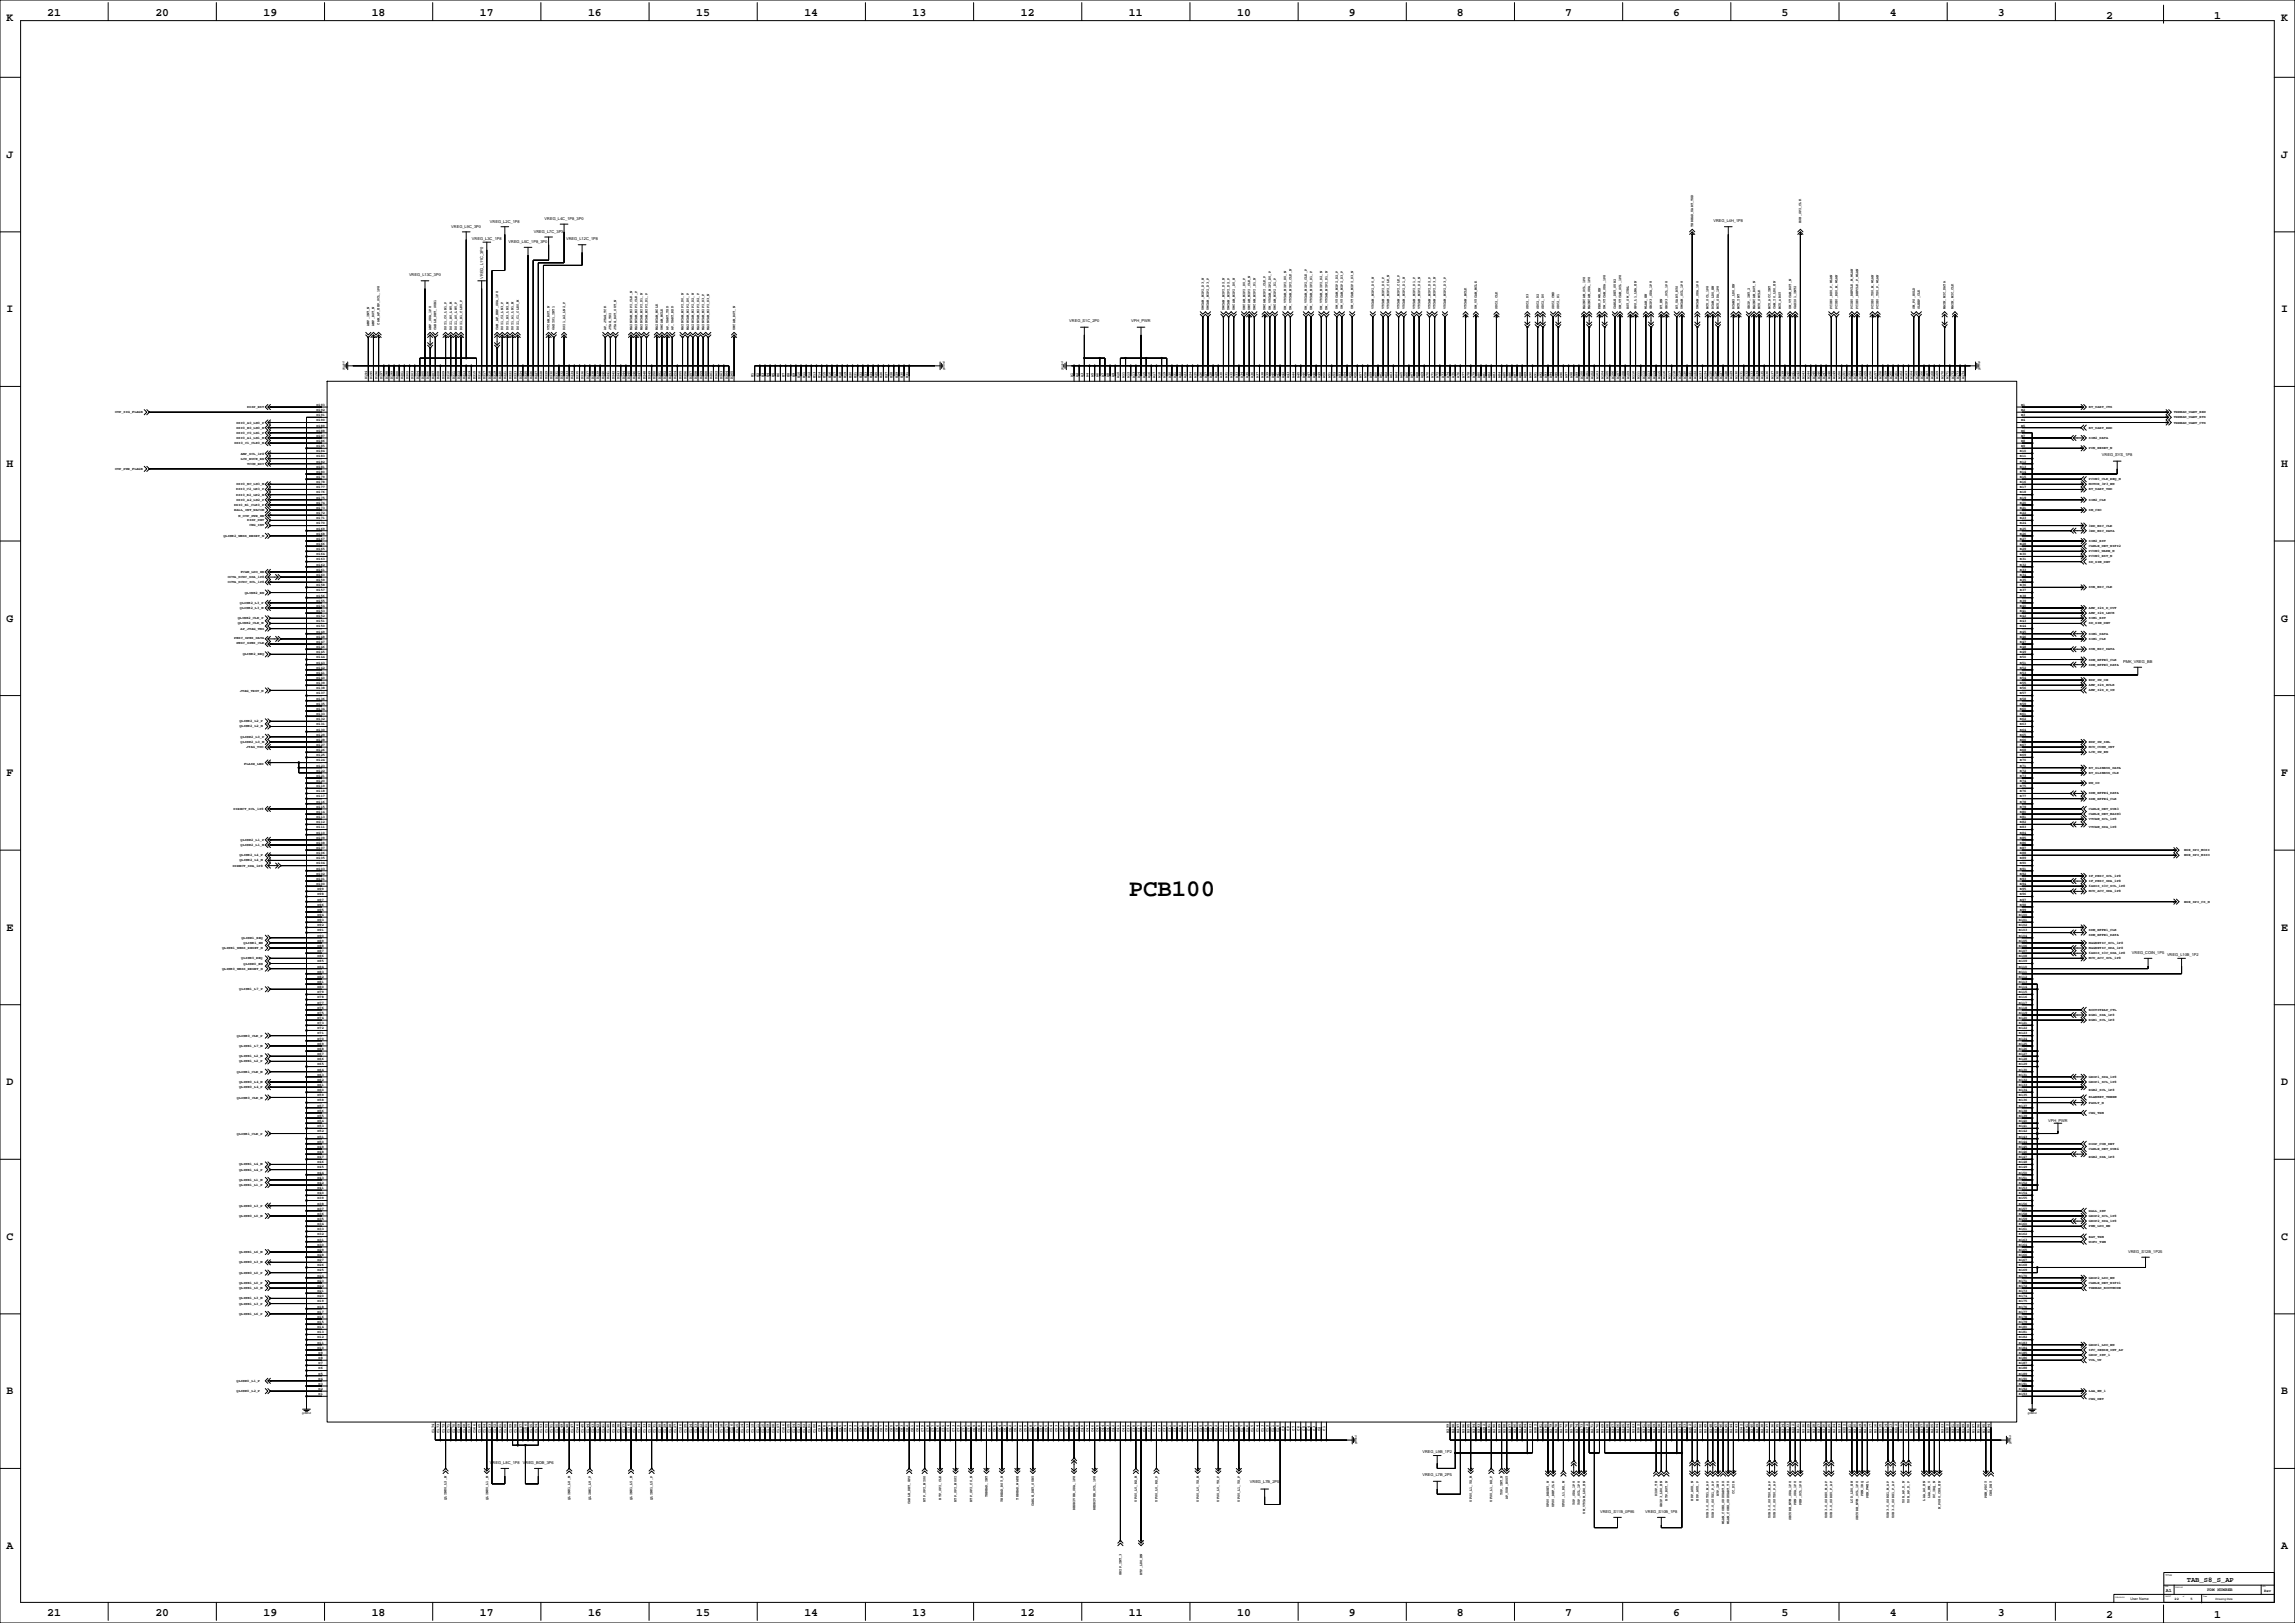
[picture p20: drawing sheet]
<svg xmlns="http://www.w3.org/2000/svg" width="2263mm" height="1600mm" viewBox="0 0 2263 1600" stroke-linecap="round" stroke-linejoin="round" font-family="sans-serif">
<defs><g id="words">
<text font-size="23.6" x="1113" y="883">PCB100</text>
<g font-size="11.3">
<text x="47" y="16">21</text>
<text x="153" y="16">20</text>
<text x="260" y="16">19</text>
<text x="367" y="16">18</text>
<text x="473" y="16">17</text>
<text x="580" y="16">16</text>
<text x="686" y="16">15</text>
<text x="793" y="16">14</text>
<text x="900" y="16">13</text>
<text x="1006" y="16">12</text>
<text x="1113" y="16">11</text>
<text x="1220" y="16">10</text>
<text x="1330" y="16">9</text>
<text x="1436" y="16">8</text>
<text x="1543" y="16">7</text>
<text x="1650" y="16">6</text>
<text x="1756" y="16">5</text>
<text x="1863" y="16">4</text>
<text x="1970" y="16">3</text>
<text x="7" y="21">K</text>
<text x="2076" y="18">2</text>
<text x="2183" y="18">1</text>
<text x="2249" y="21">K</text>
<text x="7" y="156">J</text>
<text x="2249" y="156">J</text>
<text x="7" y="308">I</text>
<text x="2249" y="308">I</text>
<text x="7" y="460">H</text>
<text x="2249" y="460">H</text>
<text x="7" y="613">G</text>
<text x="2249" y="613">G</text>
<text x="7" y="765">F</text>
<text x="2249" y="765">F</text>
<text x="7" y="917">E</text>
<text x="2249" y="917">E</text>
<text x="7" y="1070">D</text>
<text x="2249" y="1070">D</text>
<text x="7" y="1222">C</text>
<text x="2249" y="1222">C</text>
<text x="7" y="1374">B</text>
<text x="2249" y="1374">B</text>
<text x="7" y="1527">A</text>
<text x="2249" y="1527">A</text>
<text x="47" y="1593">21</text>
<text x="153" y="1593">20</text>
<text x="260" y="1593">19</text>
<text x="367" y="1593">18</text>
<text x="473" y="1593">17</text>
<text x="580" y="1593">16</text>
<text x="686" y="1593">15</text>
<text x="793" y="1593">14</text>
<text x="900" y="1593">13</text>
<text x="1006" y="1593">12</text>
<text x="1113" y="1593">11</text>
<text x="1220" y="1593">10</text>
<text x="1330" y="1593">9</text>
<text x="1436" y="1593">8</text>
<text x="1543" y="1593">7</text>
<text x="1650" y="1593">6</text>
<text x="1756" y="1593">5</text>
<text x="1863" y="1593">4</text>
<text x="1970" y="1593">3</text>
<text x="2076" y="1595">2</text>
<text x="2183" y="1595">1</text>
</g>
<text font-size="7.1" x="2156" y="1559">TAB_S8_S_AP</text>
<text font-size="4.9" x="2135" y="1569">A1</text>
<text font-size="4.2" x="2176" y="1568">PDM NUMBER</text>
<g font-size="3.9">
<text x="483" y="220">VREG_L2C_1P8</text>
<text x="537" y="216">VREG_L4C_1P8_3P0</text>
<text x="1689" y="219">VREG_L4H_1P8</text>
<text x="445" y="225">VREG_L9C_3P0</text>
<text x="526" y="229">VREG_L7C_3P3</text>
<text x="465" y="236">VREG_L3C_1P8</text>
<text x="501" y="239">VREG_L5C_1P8_3P0</text>
<text x="558" y="237">VREG_L12C_1P8</text>
<text x="403" y="272">VREG_L13C_3P0</text>
<text x="476" y="275" transform="rotate(-90 476 275)">VREG_L11C_3P0</text>
<text x="1054" y="318">VREG_S1C_2P0</text>
<text x="1115" y="317">VPH_PWR</text>
<text x="2072" y="449">VREG_SYS_1P8</text>
<text x="2093" y="653">PMK_VREG_BB</text>
<text x="2102" y="940">VREG_COIN_1P5</text>
<text x="2137" y="942">VREG_L10B_1P2</text>
<text x="2019" y="1106">VPH_PWR</text>
<text x="2098" y="1235">VREG_S12B_1P25</text>
<text x="1402" y="1432">VREG_L9B_1P2</text>
<text x="483" y="1443">VREG_L8C_1P8</text>
<text x="516" y="1443">VREG_BOB_3P6</text>
<text x="1402" y="1455">VREG_L7B_2P5</text>
<text x="1232" y="1462">VREG_L7B_2P5</text>
<text x="1578" y="1491">VREG_S11B_0P95</text>
<text x="1622" y="1491">VREG_S10B_1P8</text>
<text x="2232" y="1569">Rev</text>
</g>
<g font-size="3.5">
<text x="1776" y="220" transform="rotate(-90 1776 220)">ESE_SPI_CLK</text>
<text x="1669" y="223" transform="rotate(-90 1669 223)">THREAD_UART_TXD</text>
<text x="1187" y="306" transform="rotate(-90 1187 306)">UWCAM_MIPI_D3_N</text>
<text x="1192" y="306" transform="rotate(-90 1192 306)">UWCAM_MIPI_D3_P</text>
<text x="1207" y="306" transform="rotate(-90 1207 306)">UWCAM_MIPI_D2_N</text>
<text x="1212" y="306" transform="rotate(-90 1212 306)">UWCAM_MIPI_D2_P</text>
<text x="1217" y="305" transform="rotate(-90 1217 305)">UWCAM_MIPI_D0_N</text>
<text x="1228" y="305" transform="rotate(-90 1228 305)">UWCAM_MIPI_D0_P</text>
<text x="1233" y="305" transform="rotate(-90 1233 305)">UWCAM_MIPI_CLK_N</text>
<text x="1238" y="305" transform="rotate(-90 1238 305)">UWCAM_MIPI_D1_N</text>
<text x="1248" y="305" transform="rotate(-90 1248 305)">UWCAM_MIPI_CLK_P</text>
<text x="1253" y="305" transform="rotate(-90 1253 305)">UW_VTCAM_MIPI_D0_P</text>
<text x="1258" y="305" transform="rotate(-90 1258 305)">UWCAM_MIPI_D1_P</text>
<text x="1268" y="305" transform="rotate(-90 1268 305)">UW_VTCAM_MIPI_D0_N</text>
<text x="1273" y="305" transform="rotate(-90 1273 305)">UW_VTCAM_MIPI_CLK_N</text>
<text x="1288" y="305" transform="rotate(-90 1288 305)">UW_VTCAM_MIPI_CLK_P</text>
<text x="1294" y="305" transform="rotate(-90 1294 305)">UW_VTCAM_MIPI_D1_P</text>
<text x="1304" y="305" transform="rotate(-90 1304 305)">UW_VTCAM_MIPI_D2_N</text>
<text x="1309" y="305" transform="rotate(-90 1309 305)">UW_VTCAM_MIPI_D1_N</text>
<text x="1319" y="305" transform="rotate(-90 1319 305)">UW_VTCAM_MIPI_D2_P</text>
<text x="1324" y="305" transform="rotate(-90 1324 305)">UW_VTCAM_MIPI_D3_P</text>
<text x="1334" y="305" transform="rotate(-90 1334 305)">UW_VTCAM_MIPI_D3_N</text>
<text x="1355" y="305" transform="rotate(-90 1355 305)">VTCAM_MIPI_D0_N</text>
<text x="1365" y="305" transform="rotate(-90 1365 305)">VTCAM_MIPI_D0_P</text>
<text x="1370" y="305" transform="rotate(-90 1370 305)">VTCAM_MIPI_CLK_N</text>
<text x="1380" y="305" transform="rotate(-90 1380 305)">VTCAM_MIPI_CLK_P</text>
<text x="1385" y="305" transform="rotate(-90 1385 305)">VTCAM_MIPI_D1_N</text>
<text x="1395" y="305" transform="rotate(-90 1395 305)">VTCAM_MIPI_D1_P</text>
<text x="1400" y="305" transform="rotate(-90 1400 305)">VTCAM_MIPI_D2_N</text>
<text x="1410" y="305" transform="rotate(-90 1410 305)">VTCAM_MIPI_D2_P</text>
<text x="1415" y="305" transform="rotate(-90 1415 305)">VTCAM_MIPI_D3_N</text>
<text x="1426" y="305" transform="rotate(-90 1426 305)">VTCAM_MIPI_D3_P</text>
<text x="1446" y="305" transform="rotate(-90 1446 305)">VTCAM_MCLK</text>
<text x="1456" y="305" transform="rotate(-90 1456 305)">UW_VTCAM_MCLK</text>
<text x="1476" y="305" transform="rotate(-90 1476 305)">SDC2_CLK</text>
<text x="1507" y="305" transform="rotate(-90 1507 305)">SDC2_D3</text>
<text x="1517" y="305" transform="rotate(-90 1517 305)">SDC2_D2</text>
<text x="1522" y="305" transform="rotate(-90 1522 305)">SDC2_D0</text>
<text x="1532" y="305" transform="rotate(-90 1532 305)">SDC2_CMD</text>
<text x="1537" y="305" transform="rotate(-90 1537 305)">SDC2_D1</text>
<text x="1563" y="305" transform="rotate(-90 1563 305)">MAINCAM_SCL_1P8</text>
<text x="1568" y="305" transform="rotate(-90 1568 305)">MAINCAM_SDA_1P8</text>
<text x="1578" y="305" transform="rotate(-90 1578 305)">KBD_PWR_EN</text>
<text x="1583" y="305" transform="rotate(-90 1583 305)">UW_VTCAM_SDA_1P8</text>
<text x="1593" y="305" transform="rotate(-90 1593 305)">CABLE_DET_SUB2</text>
<text x="1598" y="305" transform="rotate(-90 1598 305)">UW_VTCAM_SCL_1P8</text>
<text x="1606" y="305" transform="rotate(-90 1606 305)">HST_SW_CTRL</text>
<text x="1614" y="305" transform="rotate(-90 1614 305)">GPS_L1_LNA_EN</text>
<text x="1624" y="305" transform="rotate(-90 1624 305)">WLAN_EN</text>
<text x="1629" y="305" transform="rotate(-90 1629 305)">GRIP3_SDA_1P8</text>
<text x="1639" y="305" transform="rotate(-90 1639 305)">BT_EN</text>
<text x="1644" y="305" transform="rotate(-90 1644 305)">GRIP3_SCL_1P8</text>
<text x="1654" y="305" transform="rotate(-90 1654 305)">BT_UART_RTS</text>
<text x="1659" y="305" transform="rotate(-90 1659 305)">UWCAM_SCL_1P8</text>
<text x="1674" y="305" transform="rotate(-90 1674 305)">UWCAM_SDA_1P8</text>
<text x="1685" y="305" transform="rotate(-90 1685 305)">MCU_SCL_1P8</text>
<text x="1690" y="305" transform="rotate(-90 1690 305)">RCAM_LDO_EN</text>
<text x="1695" y="305" transform="rotate(-90 1695 305)">MCU_SDA_1P8</text>
<text x="1710" y="305" transform="rotate(-90 1710 305)">RCAM2_LDO_EN</text>
<text x="1715" y="305" transform="rotate(-90 1715 305)">MCU_INT</text>
<text x="1725" y="305" transform="rotate(-90 1725 305)">GRIP_INT_2</text>
<text x="1730" y="305" transform="rotate(-90 1730 305)">MAINCAM_RST_N</text>
<text x="1735" y="305" transform="rotate(-90 1735 305)">MCU_SWCLK</text>
<text x="1746" y="305" transform="rotate(-90 1746 305)">MCU_ACC_INT</text>
<text x="1751" y="305" transform="rotate(-90 1751 305)">CAM_IO_LDO_EN</text>
<text x="1756" y="305" transform="rotate(-90 1756 305)">MCU_nRST</text>
<text x="1766" y="305" transform="rotate(-90 1766 305)">UW_VTCAM_RST_N</text>
<text x="1771" y="305" transform="rotate(-90 1771 305)">6AXIS1_INT2</text>
<text x="1807" y="305" transform="rotate(-90 1807 305)">PCIE0_RX0_P_WLAN</text>
<text x="1812" y="305" transform="rotate(-90 1812 305)">PCIE0_RX0_M_WLAN</text>
<text x="1827" y="305" transform="rotate(-90 1827 305)">PCIE0_REFCLK_M_WLAN</text>
<text x="1832" y="305" transform="rotate(-90 1832 305)">PCIE0_REFCLK_P_WLAN</text>
<text x="1847" y="305" transform="rotate(-90 1847 305)">PCIE0_TX0_M_WLAN</text>
<text x="1852" y="305" transform="rotate(-90 1852 305)">PCIE0_TX0_P_WLAN</text>
<text x="1888" y="305" transform="rotate(-90 1888 305)">SM_PS_HOLD</text>
<text x="1893" y="305" transform="rotate(-90 1893 305)">SLEEP_CLK</text>
<text x="1918" y="305" transform="rotate(-90 1918 305)">MAIN_MIC_DATA</text>
<text x="1926" y="305" transform="rotate(-90 1926 305)">MAIN_MIC_CLK</text>
<text x="364" y="321" transform="rotate(-90 364 321)">AMP_INT_N</text>
<text x="369" y="321" transform="rotate(-90 369 321)">AMP_RST_N</text>
<text x="374" y="320" transform="rotate(-90 374 320)">CAM_AF_EEP_SCL_1P8</text>
<text x="425" y="325" transform="rotate(-90 425 325)">AMP_SDA_1P8</text>
<text x="430" y="325" transform="rotate(-90 430 325)">CABLE_DET_SUB1</text>
<text x="440" y="325" transform="rotate(-90 440 325)">DSI1_C0_LN1_P</text>
<text x="445" y="325" transform="rotate(-90 445 325)">DSI1_B0_LN0_M</text>
<text x="450" y="325" transform="rotate(-90 450 325)">DSI1_A0_LN0_P</text>
<text x="456" y="325" transform="rotate(-90 456 325)">DSI1_B1_CLK0_P</text>
<text x="491" y="325" transform="rotate(-90 491 325)">CAM_AF_EEP_SDA_1P8</text>
<text x="496" y="325" transform="rotate(-90 496 325)">DSI1_C2_LN3_P</text>
<text x="501" y="325" transform="rotate(-90 501 325)">DSI1_B2_LN2_M</text>
<text x="506" y="325" transform="rotate(-90 506 325)">DSI1_A1_LN1_M</text>
<text x="511" y="325" transform="rotate(-90 511 325)">DSI1_C1_CLK0_M</text>
<text x="542" y="325" transform="rotate(-90 542 325)">VTCAM_RST_N</text>
<text x="547" y="325" transform="rotate(-90 547 325)">6AXIS1_INT1</text>
<text x="557" y="325" transform="rotate(-90 557 325)">DSI1_A2_LN2_P</text>
<text x="598" y="325" transform="rotate(-90 598 325)">AP_JTAG_TCK</text>
<text x="603" y="325" transform="rotate(-90 603 325)">JTAG_TDI</text>
<text x="608" y="325" transform="rotate(-90 608 325)">JTAG_RST_OUT_N</text>
<text x="623" y="325" transform="rotate(-90 623 325)">MAINCAM_MIPI_CLK_N</text>
<text x="628" y="325" transform="rotate(-90 628 325)">MAINCAM_MIPI_CLK_P</text>
<text x="633" y="325" transform="rotate(-90 633 325)">MAINCAM_MIPI_D1_N</text>
<text x="638" y="325" transform="rotate(-90 638 325)">MAINCAM_MIPI_D1_P</text>
<text x="649" y="325" transform="rotate(-90 649 325)">MAINCAM_MCLK</text>
<text x="654" y="325" transform="rotate(-90 654 325)">UWCAM_MCLK</text>
<text x="659" y="325" transform="rotate(-90 659 325)">AP_UART_TXD</text>
<text x="664" y="325" transform="rotate(-90 664 325)">AP_UART_RXD</text>
<text x="674" y="325" transform="rotate(-90 674 325)">MAINCAM_MIPI_D0_N</text>
<text x="679" y="325" transform="rotate(-90 679 325)">MAINCAM_MIPI_D0_P</text>
<text x="684" y="325" transform="rotate(-90 684 325)">MAINCAM_MIPI_D2_N</text>
<text x="689" y="325" transform="rotate(-90 689 325)">MAINCAM_MIPI_D2_P</text>
<text x="694" y="325" transform="rotate(-90 694 325)">MAINCAM_MIPI_D3_P</text>
<text x="699" y="325" transform="rotate(-90 699 325)">MAINCAM_MIPI_D3_N</text>
<text x="725" y="325" transform="rotate(-90 725 325)">UWCAM_RST_N</text>
<text x="743" y="372" transform="rotate(-90 743 372)">E1</text>
<text x="748" y="372" transform="rotate(-90 748 372)">E2</text>
<text x="753" y="372" transform="rotate(-90 753 372)">E3</text>
<text x="758" y="372" transform="rotate(-90 758 372)">E4</text>
<text x="763" y="372" transform="rotate(-90 763 372)">E5</text>
<text x="768" y="372" transform="rotate(-90 768 372)">E6</text>
<text x="773" y="372" transform="rotate(-90 773 372)">E7</text>
<text x="778" y="372" transform="rotate(-90 778 372)">E8</text>
<text x="784" y="372" transform="rotate(-90 784 372)">E9</text>
<text x="1058" y="372" transform="rotate(-90 1058 372)">A1</text>
<text x="1063" y="372" transform="rotate(-90 1063 372)">A2</text>
<text x="1068" y="372" transform="rotate(-90 1068 372)">A3</text>
<text x="1073" y="372" transform="rotate(-90 1073 372)">A4</text>
<text x="1078" y="372" transform="rotate(-90 1078 372)">A5</text>
<text x="1083" y="372" transform="rotate(-90 1083 372)">A6</text>
<text x="1088" y="372" transform="rotate(-90 1088 372)">A7</text>
<text x="1093" y="372" transform="rotate(-90 1093 372)">A8</text>
<text x="1098" y="372" transform="rotate(-90 1098 372)">A9</text>
<text x="362" y="374" transform="rotate(-90 362 374)">D194</text>
<text x="367" y="374" transform="rotate(-90 367 374)">D195</text>
<text x="372" y="374" transform="rotate(-90 372 374)">D196</text>
<text x="377" y="374" transform="rotate(-90 377 374)">D197</text>
<text x="382" y="374" transform="rotate(-90 382 374)">D198</text>
<text x="387" y="374" transform="rotate(-90 387 374)">D199</text>
<text x="392" y="374" transform="rotate(-90 392 374)">D200</text>
<text x="398" y="374" transform="rotate(-90 398 374)">D201</text>
<text x="403" y="374" transform="rotate(-90 403 374)">D202</text>
<text x="408" y="374" transform="rotate(-90 408 374)">D203</text>
<text x="413" y="374" transform="rotate(-90 413 374)">D204</text>
<text x="418" y="374" transform="rotate(-90 418 374)">D205</text>
<text x="423" y="374" transform="rotate(-90 423 374)">D206</text>
<text x="428" y="374" transform="rotate(-90 428 374)">D207</text>
<text x="433" y="374" transform="rotate(-90 433 374)">D208</text>
<text x="438" y="374" transform="rotate(-90 438 374)">D209</text>
<text x="443" y="374" transform="rotate(-90 443 374)">D210</text>
<text x="448" y="374" transform="rotate(-90 448 374)">D211</text>
<text x="453" y="374" transform="rotate(-90 453 374)">D212</text>
<text x="459" y="374" transform="rotate(-90 459 374)">D213</text>
<text x="464" y="374" transform="rotate(-90 464 374)">D214</text>
<text x="469" y="374" transform="rotate(-90 469 374)">D215</text>
<text x="474" y="374" transform="rotate(-90 474 374)">D216</text>
<text x="479" y="374" transform="rotate(-90 479 374)">D217</text>
<text x="484" y="374" transform="rotate(-90 484 374)">D218</text>
<text x="489" y="374" transform="rotate(-90 489 374)">D219</text>
<text x="494" y="374" transform="rotate(-90 494 374)">D220</text>
<text x="499" y="374" transform="rotate(-90 499 374)">D221</text>
<text x="504" y="374" transform="rotate(-90 504 374)">D222</text>
<text x="509" y="374" transform="rotate(-90 509 374)">D223</text>
<text x="514" y="374" transform="rotate(-90 514 374)">D224</text>
<text x="519" y="374" transform="rotate(-90 519 374)">D225</text>
<text x="525" y="374" transform="rotate(-90 525 374)">D226</text>
<text x="530" y="374" transform="rotate(-90 530 374)">D227</text>
<text x="535" y="374" transform="rotate(-90 535 374)">D228</text>
<text x="540" y="374" transform="rotate(-90 540 374)">D229</text>
<text x="545" y="374" transform="rotate(-90 545 374)">D230</text>
<text x="550" y="374" transform="rotate(-90 550 374)">D231</text>
<text x="555" y="374" transform="rotate(-90 555 374)">D232</text>
<text x="560" y="374" transform="rotate(-90 560 374)">D233</text>
<text x="565" y="374" transform="rotate(-90 565 374)">D234</text>
<text x="570" y="374" transform="rotate(-90 570 374)">D235</text>
<text x="575" y="374" transform="rotate(-90 575 374)">D236</text>
<text x="580" y="374" transform="rotate(-90 580 374)">D237</text>
<text x="585" y="374" transform="rotate(-90 585 374)">D238</text>
<text x="591" y="374" transform="rotate(-90 591 374)">D239</text>
<text x="596" y="374" transform="rotate(-90 596 374)">D240</text>
<text x="601" y="374" transform="rotate(-90 601 374)">D241</text>
<text x="606" y="374" transform="rotate(-90 606 374)">D242</text>
<text x="611" y="374" transform="rotate(-90 611 374)">D243</text>
<text x="616" y="374" transform="rotate(-90 616 374)">D244</text>
<text x="621" y="374" transform="rotate(-90 621 374)">D245</text>
<text x="626" y="374" transform="rotate(-90 626 374)">D246</text>
<text x="631" y="374" transform="rotate(-90 631 374)">D247</text>
<text x="636" y="374" transform="rotate(-90 636 374)">D248</text>
<text x="641" y="374" transform="rotate(-90 641 374)">D249</text>
<text x="646" y="374" transform="rotate(-90 646 374)">D250</text>
<text x="652" y="374" transform="rotate(-90 652 374)">D251</text>
<text x="657" y="374" transform="rotate(-90 657 374)">D252</text>
<text x="662" y="374" transform="rotate(-90 662 374)">D253</text>
<text x="667" y="374" transform="rotate(-90 667 374)">D254</text>
<text x="672" y="374" transform="rotate(-90 672 374)">D255</text>
<text x="677" y="374" transform="rotate(-90 677 374)">D256</text>
<text x="682" y="374" transform="rotate(-90 682 374)">D257</text>
<text x="687" y="374" transform="rotate(-90 687 374)">D258</text>
<text x="692" y="374" transform="rotate(-90 692 374)">D259</text>
<text x="697" y="374" transform="rotate(-90 697 374)">D260</text>
<text x="702" y="374" transform="rotate(-90 702 374)">D261</text>
<text x="707" y="374" transform="rotate(-90 707 374)">D262</text>
<text x="712" y="374" transform="rotate(-90 712 374)">D263</text>
<text x="718" y="374" transform="rotate(-90 718 374)">D264</text>
<text x="723" y="374" transform="rotate(-90 723 374)">D265</text>
<text x="789" y="373" transform="rotate(-90 789 373)">E10</text>
<text x="794" y="373" transform="rotate(-90 794 373)">E11</text>
<text x="799" y="373" transform="rotate(-90 799 373)">E12</text>
<text x="804" y="373" transform="rotate(-90 804 373)">E13</text>
<text x="809" y="373" transform="rotate(-90 809 373)">E14</text>
<text x="814" y="373" transform="rotate(-90 814 373)">E15</text>
<text x="819" y="373" transform="rotate(-90 819 373)">E16</text>
<text x="824" y="373" transform="rotate(-90 824 373)">E17</text>
<text x="829" y="373" transform="rotate(-90 829 373)">E18</text>
<text x="834" y="373" transform="rotate(-90 834 373)">E19</text>
<text x="839" y="373" transform="rotate(-90 839 373)">E20</text>
<text x="845" y="373" transform="rotate(-90 845 373)">E21</text>
<text x="850" y="373" transform="rotate(-90 850 373)">E22</text>
<text x="855" y="373" transform="rotate(-90 855 373)">E23</text>
<text x="860" y="373" transform="rotate(-90 860 373)">E24</text>
<text x="865" y="373" transform="rotate(-90 865 373)">E25</text>
<text x="870" y="373" transform="rotate(-90 870 373)">E26</text>
<text x="875" y="373" transform="rotate(-90 875 373)">E27</text>
<text x="880" y="373" transform="rotate(-90 880 373)">E28</text>
<text x="885" y="373" transform="rotate(-90 885 373)">E29</text>
<text x="890" y="373" transform="rotate(-90 890 373)">E30</text>
<text x="895" y="373" transform="rotate(-90 895 373)">E31</text>
<text x="1104" y="373" transform="rotate(-90 1104 373)">A10</text>
<text x="1109" y="373" transform="rotate(-90 1109 373)">A11</text>
<text x="1114" y="373" transform="rotate(-90 1114 373)">A12</text>
<text x="1119" y="373" transform="rotate(-90 1119 373)">A13</text>
<text x="1124" y="373" transform="rotate(-90 1124 373)">A14</text>
<text x="1129" y="373" transform="rotate(-90 1129 373)">A15</text>
<text x="1134" y="373" transform="rotate(-90 1134 373)">A16</text>
<text x="1139" y="373" transform="rotate(-90 1139 373)">A17</text>
<text x="1144" y="373" transform="rotate(-90 1144 373)">A18</text>
<text x="1149" y="373" transform="rotate(-90 1149 373)">A19</text>
<text x="1154" y="373" transform="rotate(-90 1154 373)">A20</text>
<text x="1159" y="373" transform="rotate(-90 1159 373)">A21</text>
<text x="1164" y="373" transform="rotate(-90 1164 373)">A22</text>
<text x="1170" y="373" transform="rotate(-90 1170 373)">A23</text>
<text x="1175" y="373" transform="rotate(-90 1175 373)">A24</text>
<text x="1180" y="373" transform="rotate(-90 1180 373)">A25</text>
<text x="1185" y="373" transform="rotate(-90 1185 373)">A26</text>
<text x="1190" y="373" transform="rotate(-90 1190 373)">A27</text>
<text x="1195" y="373" transform="rotate(-90 1195 373)">A28</text>
<text x="1200" y="373" transform="rotate(-90 1200 373)">A29</text>
<text x="1205" y="373" transform="rotate(-90 1205 373)">A30</text>
<text x="1210" y="373" transform="rotate(-90 1210 373)">A31</text>
<text x="1215" y="373" transform="rotate(-90 1215 373)">A32</text>
<text x="1220" y="373" transform="rotate(-90 1220 373)">A33</text>
<text x="1225" y="373" transform="rotate(-90 1225 373)">A34</text>
<text x="1230" y="373" transform="rotate(-90 1230 373)">A35</text>
<text x="1236" y="373" transform="rotate(-90 1236 373)">A36</text>
<text x="1241" y="373" transform="rotate(-90 1241 373)">A37</text>
<text x="1246" y="373" transform="rotate(-90 1246 373)">A38</text>
<text x="1251" y="373" transform="rotate(-90 1251 373)">A39</text>
<text x="1256" y="373" transform="rotate(-90 1256 373)">A40</text>
<text x="1261" y="373" transform="rotate(-90 1261 373)">A41</text>
<text x="1266" y="373" transform="rotate(-90 1266 373)">A42</text>
<text x="1271" y="373" transform="rotate(-90 1271 373)">A43</text>
<text x="1276" y="373" transform="rotate(-90 1276 373)">A44</text>
<text x="1281" y="373" transform="rotate(-90 1281 373)">A45</text>
<text x="1286" y="373" transform="rotate(-90 1286 373)">A46</text>
<text x="1291" y="373" transform="rotate(-90 1291 373)">A47</text>
<text x="1297" y="373" transform="rotate(-90 1297 373)">A48</text>
<text x="1302" y="373" transform="rotate(-90 1302 373)">A49</text>
<text x="1307" y="373" transform="rotate(-90 1307 373)">A50</text>
<text x="1312" y="373" transform="rotate(-90 1312 373)">A51</text>
<text x="1317" y="373" transform="rotate(-90 1317 373)">A52</text>
<text x="1322" y="373" transform="rotate(-90 1322 373)">A53</text>
<text x="1327" y="373" transform="rotate(-90 1327 373)">A54</text>
<text x="1332" y="373" transform="rotate(-90 1332 373)">A55</text>
<text x="1337" y="373" transform="rotate(-90 1337 373)">A56</text>
<text x="1342" y="373" transform="rotate(-90 1342 373)">A57</text>
<text x="1347" y="373" transform="rotate(-90 1347 373)">A58</text>
<text x="1352" y="373" transform="rotate(-90 1352 373)">A59</text>
<text x="1357" y="373" transform="rotate(-90 1357 373)">A60</text>
<text x="1363" y="373" transform="rotate(-90 1363 373)">A61</text>
<text x="1368" y="373" transform="rotate(-90 1368 373)">A62</text>
<text x="1373" y="373" transform="rotate(-90 1373 373)">A63</text>
<text x="1378" y="373" transform="rotate(-90 1378 373)">A64</text>
<text x="1383" y="373" transform="rotate(-90 1383 373)">A65</text>
<text x="1388" y="373" transform="rotate(-90 1388 373)">A66</text>
<text x="1393" y="373" transform="rotate(-90 1393 373)">A67</text>
<text x="1398" y="373" transform="rotate(-90 1398 373)">A68</text>
<text x="1403" y="373" transform="rotate(-90 1403 373)">A69</text>
<text x="1408" y="373" transform="rotate(-90 1408 373)">A70</text>
<text x="1413" y="373" transform="rotate(-90 1413 373)">A71</text>
<text x="1418" y="373" transform="rotate(-90 1418 373)">A72</text>
<text x="1423" y="373" transform="rotate(-90 1423 373)">A73</text>
<text x="1429" y="373" transform="rotate(-90 1429 373)">A74</text>
<text x="1434" y="373" transform="rotate(-90 1434 373)">A75</text>
<text x="1439" y="373" transform="rotate(-90 1439 373)">A76</text>
<text x="1444" y="373" transform="rotate(-90 1444 373)">A77</text>
<text x="1449" y="373" transform="rotate(-90 1449 373)">A78</text>
<text x="1454" y="373" transform="rotate(-90 1454 373)">A79</text>
<text x="1459" y="373" transform="rotate(-90 1459 373)">A80</text>
<text x="1464" y="373" transform="rotate(-90 1464 373)">A81</text>
<text x="1469" y="373" transform="rotate(-90 1469 373)">A82</text>
<text x="1474" y="373" transform="rotate(-90 1474 373)">A83</text>
<text x="1479" y="373" transform="rotate(-90 1479 373)">A84</text>
<text x="1484" y="373" transform="rotate(-90 1484 373)">A85</text>
<text x="1490" y="373" transform="rotate(-90 1490 373)">A86</text>
<text x="1495" y="373" transform="rotate(-90 1495 373)">A87</text>
<text x="1500" y="373" transform="rotate(-90 1500 373)">A88</text>
<text x="1505" y="373" transform="rotate(-90 1505 373)">A89</text>
<text x="1510" y="373" transform="rotate(-90 1510 373)">A90</text>
<text x="1515" y="373" transform="rotate(-90 1515 373)">A91</text>
<text x="1520" y="373" transform="rotate(-90 1520 373)">A92</text>
<text x="1525" y="373" transform="rotate(-90 1525 373)">A93</text>
<text x="1530" y="373" transform="rotate(-90 1530 373)">A94</text>
<text x="1535" y="373" transform="rotate(-90 1535 373)">A95</text>
<text x="1540" y="373" transform="rotate(-90 1540 373)">A96</text>
<text x="1545" y="373" transform="rotate(-90 1545 373)">A97</text>
<text x="1550" y="373" transform="rotate(-90 1550 373)">A98</text>
<text x="1556" y="373" transform="rotate(-90 1556 373)">A99</text>
<text x="1561" y="374" transform="rotate(-90 1561 374)">A100</text>
<text x="1566" y="374" transform="rotate(-90 1566 374)">A101</text>
<text x="1571" y="374" transform="rotate(-90 1571 374)">A102</text>
<text x="1576" y="374" transform="rotate(-90 1576 374)">A103</text>
<text x="1581" y="374" transform="rotate(-90 1581 374)">A104</text>
<text x="1586" y="374" transform="rotate(-90 1586 374)">A105</text>
<text x="1591" y="374" transform="rotate(-90 1591 374)">A106</text>
<text x="1596" y="374" transform="rotate(-90 1596 374)">A107</text>
<text x="1601" y="374" transform="rotate(-90 1601 374)">A108</text>
<text x="1606" y="374" transform="rotate(-90 1606 374)">A109</text>
<text x="1611" y="374" transform="rotate(-90 1611 374)">A110</text>
<text x="1616" y="374" transform="rotate(-90 1616 374)">A111</text>
<text x="1622" y="374" transform="rotate(-90 1622 374)">A112</text>
<text x="1627" y="374" transform="rotate(-90 1627 374)">A113</text>
<text x="1632" y="374" transform="rotate(-90 1632 374)">A114</text>
<text x="1637" y="374" transform="rotate(-90 1637 374)">A115</text>
<text x="1642" y="374" transform="rotate(-90 1642 374)">A116</text>
<text x="1647" y="374" transform="rotate(-90 1647 374)">A117</text>
<text x="1652" y="374" transform="rotate(-90 1652 374)">A118</text>
<text x="1657" y="374" transform="rotate(-90 1657 374)">A119</text>
<text x="1662" y="374" transform="rotate(-90 1662 374)">A120</text>
<text x="1667" y="374" transform="rotate(-90 1667 374)">A121</text>
<text x="1672" y="374" transform="rotate(-90 1672 374)">A122</text>
<text x="1677" y="374" transform="rotate(-90 1677 374)">A123</text>
<text x="1683" y="374" transform="rotate(-90 1683 374)">A124</text>
<text x="1688" y="374" transform="rotate(-90 1688 374)">A125</text>
<text x="1693" y="374" transform="rotate(-90 1693 374)">A126</text>
<text x="1698" y="374" transform="rotate(-90 1698 374)">A127</text>
<text x="1703" y="374" transform="rotate(-90 1703 374)">A128</text>
<text x="1708" y="374" transform="rotate(-90 1708 374)">A129</text>
<text x="1713" y="374" transform="rotate(-90 1713 374)">A130</text>
<text x="1718" y="374" transform="rotate(-90 1718 374)">A131</text>
<text x="1723" y="374" transform="rotate(-90 1723 374)">A132</text>
<text x="1728" y="374" transform="rotate(-90 1728 374)">A133</text>
<text x="1733" y="374" transform="rotate(-90 1733 374)">A134</text>
<text x="1738" y="374" transform="rotate(-90 1738 374)">A135</text>
<text x="1743" y="374" transform="rotate(-90 1743 374)">A136</text>
<text x="1749" y="374" transform="rotate(-90 1749 374)">A137</text>
<text x="1754" y="374" transform="rotate(-90 1754 374)">A138</text>
<text x="1759" y="374" transform="rotate(-90 1759 374)">A139</text>
<text x="1764" y="374" transform="rotate(-90 1764 374)">A140</text>
<text x="1769" y="374" transform="rotate(-90 1769 374)">A141</text>
<text x="1774" y="374" transform="rotate(-90 1774 374)">A142</text>
<text x="1779" y="374" transform="rotate(-90 1779 374)">A143</text>
<text x="1784" y="374" transform="rotate(-90 1784 374)">A144</text>
<text x="1789" y="374" transform="rotate(-90 1789 374)">A145</text>
<text x="1794" y="374" transform="rotate(-90 1794 374)">A146</text>
<text x="1799" y="374" transform="rotate(-90 1799 374)">A147</text>
<text x="1804" y="374" transform="rotate(-90 1804 374)">A148</text>
<text x="1809" y="374" transform="rotate(-90 1809 374)">A149</text>
<text x="1815" y="374" transform="rotate(-90 1815 374)">A150</text>
<text x="1820" y="374" transform="rotate(-90 1820 374)">A151</text>
<text x="1825" y="374" transform="rotate(-90 1825 374)">A152</text>
<text x="1830" y="374" transform="rotate(-90 1830 374)">A153</text>
<text x="1835" y="374" transform="rotate(-90 1835 374)">A154</text>
<text x="1840" y="374" transform="rotate(-90 1840 374)">A155</text>
<text x="1845" y="374" transform="rotate(-90 1845 374)">A156</text>
<text x="1850" y="374" transform="rotate(-90 1850 374)">A157</text>
<text x="1855" y="374" transform="rotate(-90 1855 374)">A158</text>
<text x="1860" y="374" transform="rotate(-90 1860 374)">A159</text>
<text x="1865" y="374" transform="rotate(-90 1865 374)">A160</text>
<text x="1870" y="374" transform="rotate(-90 1870 374)">A161</text>
<text x="1876" y="374" transform="rotate(-90 1876 374)">A162</text>
<text x="1881" y="374" transform="rotate(-90 1881 374)">A163</text>
<text x="1886" y="374" transform="rotate(-90 1886 374)">A164</text>
<text x="1891" y="374" transform="rotate(-90 1891 374)">A165</text>
<text x="1896" y="374" transform="rotate(-90 1896 374)">A166</text>
<text x="1901" y="374" transform="rotate(-90 1901 374)">A167</text>
<text x="1906" y="374" transform="rotate(-90 1906 374)">A168</text>
<text x="1911" y="374" transform="rotate(-90 1911 374)">A169</text>
<text x="1916" y="374" transform="rotate(-90 1916 374)">A170</text>
<text x="1921" y="374" transform="rotate(-90 1921 374)">A171</text>
<text x="1926" y="374" transform="rotate(-90 1926 374)">A172</text>
<text x="1931" y="374" transform="rotate(-90 1931 374)">A173</text>
<text x="1936" y="374" transform="rotate(-90 1936 374)">A174</text>
<text x="312" y="400">D193</text>
<text x="1993" y="400">B1</text>
<text x="113" y="408">OVP_SIG_FLAGB</text>
<text x="244" y="402">DISP_RST</text>
<text x="312" y="405">D192</text>
<text x="1993" y="405">B2</text>
<text x="2059" y="402">BT_UART_CTS</text>
<text x="2143" y="407">THREAD_UART_RXD</text>
<text x="312" y="410">D191</text>
<text x="1993" y="410">B3</text>
<text x="2143" y="412">THREAD_UART_RTS</text>
<text x="233" y="417">DSI0_A0_LN0_P</text>
<text x="312" y="415">D190</text>
<text x="1993" y="415">B4</text>
<text x="2143" y="417">THREAD_UART_CTS</text>
<text x="233" y="423">DSI0_B0_LN0_M</text>
<text x="312" y="420">D189</text>
<text x="312" y="426">D188</text>
<text x="1993" y="426">B6</text>
<text x="1993" y="420">B5</text>
<text x="2059" y="423">BT_UART_RXD</text>
<text x="233" y="428">DSI0_C0_LN1_P</text>
<text x="312" y="431">D187</text>
<text x="1993" y="431">B7</text>
<text x="231" y="438">DSI0_C1_CLK0_M</text>
<text x="233" y="433">DSI0_A1_LN1_M</text>
<text x="312" y="436">D186</text>
<text x="1993" y="436">B8</text>
<text x="2059" y="433">SIM2_DATA</text>
<text x="312" y="441">D185</text>
<text x="1993" y="441">B9</text>
<text x="2059" y="443">PON_RESET_N</text>
<text x="237" y="448">AMP_SCL_1P8</text>
<text x="312" y="446">D184</text>
<text x="1992" y="446">B10</text>
<text x="237" y="453">LCD_BUCK_EN</text>
<text x="312" y="451">D183</text>
<text x="312" y="456">D182</text>
<text x="1992" y="456">B12</text>
<text x="1992" y="451">B11</text>
<text x="244" y="458">TCON_RDY</text>
<text x="312" y="461">D181</text>
<text x="1992" y="461">B13</text>
<text x="113" y="463">OVP_PWR_FLAGB</text>
<text x="312" y="466">D180</text>
<text x="1992" y="466">B14</text>
<text x="312" y="471">D179</text>
<text x="1992" y="471">B15</text>
<text x="2059" y="473">PCIE0_CLK_REQ_N</text>
<text x="233" y="478">DSI0_NC_LN3_M</text>
<text x="312" y="476">D178</text>
<text x="1992" y="476">B16</text>
<text x="2059" y="478">MOTOR_3P3_EN</text>
<text x="233" y="483">DSI0_C2_LN3_P</text>
<text x="312" y="481">D177</text>
<text x="1992" y="481">B17</text>
<text x="2059" y="483">BT_UART_TXD</text>
<text x="233" y="489">DSI0_B2_LN2_M</text>
<text x="312" y="486">D176</text>
<text x="312" y="492">D175</text>
<text x="1992" y="486">B18</text>
<text x="1992" y="492">B19</text>
<text x="233" y="494">DSI0_A2_LN2_P</text>
<text x="312" y="497">D174</text>
<text x="1992" y="497">B20</text>
<text x="2059" y="494">SIM2_CLK</text>
<text x="231" y="499">DSI0_B1_CLK0_P</text>
<text x="312" y="502">D173</text>
<text x="1992" y="502">B21</text>
<text x="2059" y="504">SM_CXO</text>
<text x="231" y="504">HALL_INT_WACOM</text>
<text x="235" y="509">N_OVP_PWR_EN</text>
<text x="312" y="507">D172</text>
<text x="1992" y="507">B22</text>
<text x="244" y="513">DISP_DET</text>
<text x="312" y="512">D171</text>
<text x="1992" y="512">B23</text>
<text x="246" y="519">CHG_INT</text>
<text x="312" y="517">D170</text>
<text x="1992" y="517">B24</text>
<text x="2059" y="519">3RD_MIC_CLK</text>
<text x="312" y="522">D169</text>
<text x="312" y="527">D168</text>
<text x="1992" y="522">B25</text>
<text x="1992" y="527">B26</text>
<text x="2059" y="524">3RD_MIC_DATA</text>
<text x="220" y="529">QLINK2_WMSS_RESET_N</text>
<text x="312" y="532">D167</text>
<text x="1992" y="532">B27</text>
<text x="312" y="537">D166</text>
<text x="1992" y="537">B28</text>
<text x="2059" y="534">SIM2_RST</text>
<text x="2059" y="539">CABLE_DET_WIFI2</text>
<text x="312" y="542">D165</text>
<text x="1992" y="542">B29</text>
<text x="2059" y="544">PCIE0_WAKE_N</text>
<text x="312" y="547">D164</text>
<text x="1992" y="547">B30</text>
<text x="2059" y="550">PCIE0_RST_N</text>
<text x="312" y="552">D163</text>
<text x="312" y="558">D162</text>
<text x="1992" y="558">B32</text>
<text x="1992" y="552">B31</text>
<text x="2059" y="555">SD_SIM_DET</text>
<text x="312" y="563">D161</text>
<text x="1992" y="563">B33</text>
<text x="237" y="565">FCAM_LDO_EN</text>
<text x="312" y="568">D160</text>
<text x="1992" y="568">B34</text>
<text x="225" y="570">OCTA_DCDC_SDA_1P8</text>
<text x="225" y="575">OCTA_DCDC_SCL_1P8</text>
<text x="312" y="573">D159</text>
<text x="1992" y="573">B35</text>
<text x="312" y="578">D158</text>
<text x="1992" y="578">B36</text>
<text x="2059" y="580">SUB_MIC_CLK</text>
<text x="241" y="585">QLINK2_EN</text>
<text x="312" y="583">D157</text>
<text x="1992" y="583">B37</text>
<text x="312" y="588">D156</text>
<text x="312" y="593">D155</text>
<text x="1992" y="593">B39</text>
<text x="1992" y="588">B38</text>
<text x="237" y="595">QLINK2_L3_P</text>
<text x="312" y="598">D154</text>
<text x="1992" y="598">B40</text>
<text x="237" y="600">QLINK2_L3_M</text>
<text x="312" y="603">D153</text>
<text x="1992" y="603">B41</text>
<text x="2059" y="605">AMP_I2S_LRCK</text>
<text x="2059" y="600">AMP_I2S_D_OUT</text>
<text x="234" y="610">QLINK2_CLK_P</text>
<text x="312" y="608">D152</text>
<text x="1992" y="608">B42</text>
<text x="2059" y="610">SIM1_RST</text>
<text x="234" y="616">QLINK2_CLK_M</text>
<text x="312" y="613">D151</text>
<text x="1992" y="613">B43</text>
<text x="2059" y="616">SD_SIM_DET</text>
<text x="237" y="621">AP_JTAG_TMS</text>
<text x="312" y="619">D150</text>
<text x="312" y="624">D149</text>
<text x="1992" y="624">B45</text>
<text x="1992" y="619">B44</text>
<text x="231" y="630">PMIC_SPMI_DATA</text>
<text x="312" y="629">D148</text>
<text x="1992" y="629">B46</text>
<text x="2059" y="626">SIM1_DATA</text>
<text x="233" y="635">PMIC_SPMI_CLK</text>
<text x="312" y="634">D147</text>
<text x="1992" y="634">B47</text>
<text x="2059" y="631">SIM1_CLK</text>
<text x="312" y="639">D146</text>
<text x="1992" y="639">B48</text>
<text x="2059" y="641">SUB_MIC_DATA</text>
<text x="239" y="646">QLINK2_REQ</text>
<text x="312" y="644">D145</text>
<text x="1992" y="644">B49</text>
<text x="312" y="649">D144</text>
<text x="1992" y="649">B50</text>
<text x="2059" y="651">SDM_RFFE0_CLK</text>
<text x="312" y="654">D143</text>
<text x="312" y="659">D142</text>
<text x="1992" y="654">B51</text>
<text x="1992" y="659">B52</text>
<text x="2059" y="656">SDM_RFFE0_DATA</text>
<text x="312" y="664">D141</text>
<text x="1992" y="664">B53</text>
<text x="312" y="669">D140</text>
<text x="1992" y="669">B54</text>
<text x="2059" y="671">EDP_SW_OE</text>
<text x="312" y="674">D139</text>
<text x="1992" y="674">B55</text>
<text x="2059" y="676">AMP_I2S_BCLK</text>
<text x="237" y="682">JTAG_TRST_N</text>
<text x="312" y="679">D138</text>
<text x="1992" y="679">B56</text>
<text x="2059" y="682">AMP_I2S_D_IN</text>
<text x="312" y="685">D137</text>
<text x="312" y="690">D136</text>
<text x="1992" y="685">B57</text>
<text x="1992" y="690">B58</text>
<text x="312" y="695">D135</text>
<text x="1992" y="695">B59</text>
<text x="312" y="700">D134</text>
<text x="1992" y="700">B60</text>
<text x="312" y="705">D133</text>
<text x="1992" y="705">B61</text>
<text x="236" y="712">QLINK2_L2_P</text>
<text x="312" y="710">D132</text>
<text x="1992" y="710">B62</text>
<text x="236" y="717">QLINK2_L2_M</text>
<text x="312" y="715">D131</text>
<text x="1992" y="715">B63</text>
<text x="312" y="720">D130</text>
<text x="312" y="725">D129</text>
<text x="1992" y="725">B65</text>
<text x="1992" y="720">B64</text>
<text x="237" y="727">QLINK2_L0_P</text>
<text x="312" y="730">D128</text>
<text x="1992" y="730">B66</text>
<text x="237" y="732">QLINK2_L0_M</text>
<text x="243" y="738">JTAG_TDO</text>
<text x="312" y="735">D127</text>
<text x="1992" y="735">B67</text>
<text x="2059" y="732">EDP_SW_SEL</text>
<text x="2059" y="737">MCU_CONN_INT</text>
<text x="312" y="740">D126</text>
<text x="1992" y="740">B68</text>
<text x="2059" y="743">LCD_SW_EN</text>
<text x="312" y="745">D125</text>
<text x="1992" y="745">B69</text>
<text x="241" y="754">FLASH_LED</text>
<text x="312" y="751">D124</text>
<text x="312" y="756">D123</text>
<text x="1992" y="756">B71</text>
<text x="1992" y="751">B70</text>
<text x="312" y="761">D122</text>
<text x="1992" y="761">B72</text>
<text x="2059" y="758">BT_SLIMBUS_DATA</text>
<text x="312" y="766">D121</text>
<text x="1992" y="766">B73</text>
<text x="2059" y="763">BT_SLIMBUS_CLK</text>
<text x="312" y="771">D120</text>
<text x="1992" y="771">B74</text>
<text x="2059" y="773">HW_ID</text>
<text x="312" y="776">D119</text>
<text x="1992" y="776">B75</text>
<text x="312" y="781">D118</text>
<text x="1992" y="781">B76</text>
<text x="2059" y="783">SDM_RFFE4_DATA</text>
<text x="312" y="786">D117</text>
<text x="312" y="791">D116</text>
<text x="1992" y="786">B77</text>
<text x="1992" y="791">B78</text>
<text x="2059" y="788">SDM_RFFE4_CLK</text>
<text x="312" y="796">D115</text>
<text x="1992" y="796">B79</text>
<text x="230" y="798">DIRECT_SCL_1P8</text>
<text x="312" y="801">D114</text>
<text x="1992" y="801">B80</text>
<text x="2059" y="803">CABLE_DET_MAIN3</text>
<text x="2059" y="798">CABLE_DET_SUB3</text>
<text x="312" y="806">D113</text>
<text x="1992" y="806">B81</text>
<text x="2059" y="809">VTCAM_SCL_1P8</text>
<text x="312" y="812">D112</text>
<text x="1992" y="812">B82</text>
<text x="312" y="817">D111</text>
<text x="312" y="822">D110</text>
<text x="1992" y="822">B84</text>
<text x="1992" y="817">B83</text>
<text x="2059" y="816">VTCAM_SDA_1P8</text>
<text x="312" y="827">D109</text>
<text x="1992" y="827">B85</text>
<text x="237" y="829">QLINK2_L1_P</text>
<text x="237" y="834">QLINK2_L1_M</text>
<text x="312" y="832">D108</text>
<text x="1992" y="832">B86</text>
<text x="312" y="837">D107</text>
<text x="1992" y="837">B87</text>
<text x="2153" y="839">ESE_SPI_MOSI</text>
<text x="236" y="844">QLINK2_L4_P</text>
<text x="312" y="842">D106</text>
<text x="1992" y="842">B88</text>
<text x="2153" y="844">ESE_SPI_MISO</text>
<text x="236" y="849">QLINK2_L4_M</text>
<text x="312" y="847">D105</text>
<text x="1992" y="847">B89</text>
<text x="230" y="854">DIRECT_SDA_1P8</text>
<text x="312" y="852">D104</text>
<text x="312" y="857">D103</text>
<text x="1992" y="852">B90</text>
<text x="1992" y="857">B91</text>
<text x="312" y="862">D102</text>
<text x="1992" y="862">B92</text>
<text x="312" y="867">D101</text>
<text x="1992" y="867">B93</text>
<text x="2059" y="864">IF_PMIC_SCL_1P8</text>
<text x="2059" y="869">IF_PMIC_SDA_1P8</text>
<text x="312" y="872">D100</text>
<text x="1992" y="872">B94</text>
<text x="2059" y="875">6AXIS_I3C_SCL_1P8</text>
<text x="313" y="878">D99</text>
<text x="1992" y="878">B95</text>
<text x="2059" y="880">MCU_ACC_SDA_1P8</text>
<text x="313" y="883">D98</text>
<text x="313" y="888">D97</text>
<text x="1992" y="888">B97</text>
<text x="1992" y="883">B96</text>
<text x="313" y="893">D96</text>
<text x="1992" y="893">B98</text>
<text x="2153" y="890">ESE_SPI_CS_N</text>
<text x="313" y="898">D95</text>
<text x="1992" y="898">B99</text>
<text x="313" y="903">D94</text>
<text x="1990" y="903">B100</text>
<text x="313" y="908">D93</text>
<text x="1990" y="908">B101</text>
<text x="313" y="913">D92</text>
<text x="1990" y="913">B102</text>
<text x="2059" y="918">SDM_RFFE1_CLK</text>
<text x="313" y="918">D91</text>
<text x="313" y="923">D90</text>
<text x="1990" y="923">B104</text>
<text x="1990" y="918">B103</text>
<text x="2059" y="923">SDM_RFFE1_DATA</text>
<text x="238" y="925">QLINK1_REQ</text>
<text x="313" y="928">D89</text>
<text x="1990" y="928">B105</text>
<text x="219" y="936">QLINK1_WMSS_RESET_N</text>
<text x="240" y="930">QLINK1_EN</text>
<text x="313" y="933">D88</text>
<text x="1990" y="933">B106</text>
<text x="2059" y="930">MAGNETIC_SCL_1P8</text>
<text x="2059" y="936">MAGNETIC_SDA_1P8</text>
<text x="313" y="938">D87</text>
<text x="1990" y="938">B107</text>
<text x="2059" y="941">6AXIS_I3C_SDA_1P8</text>
<text x="238" y="946">QLINK0_REQ</text>
<text x="313" y="944">D86</text>
<text x="1990" y="944">B108</text>
<text x="2059" y="946">MCU_ACC_SCL_1P8</text>
<text x="240" y="951">QLINK0_EN</text>
<text x="313" y="949">D85</text>
<text x="313" y="954">D84</text>
<text x="1990" y="954">B110</text>
<text x="1990" y="949">B109</text>
<text x="219" y="956">QLINK0_WMSS_RESET_N</text>
<text x="313" y="959">D83</text>
<text x="1990" y="959">B111</text>
<text x="313" y="964">D82</text>
<text x="1990" y="964">B112</text>
<text x="313" y="969">D81</text>
<text x="1990" y="969">B113</text>
<text x="236" y="976">QLINK1_L7_P</text>
<text x="313" y="974">D80</text>
<text x="1990" y="974">B114</text>
<text x="313" y="979">D79</text>
<text x="1990" y="979">B115</text>
<text x="313" y="984">D78</text>
<text x="313" y="989">D77</text>
<text x="1990" y="989">B117</text>
<text x="1990" y="984">B116</text>
<text x="313" y="994">D76</text>
<text x="1990" y="994">B118</text>
<text x="313" y="999">D75</text>
<text x="1990" y="999">B119</text>
<text x="2059" y="1002">RGB1_SDA_1P8</text>
<text x="2059" y="996">BOOTSTRAP_CTL</text>
<text x="313" y="1004">D74</text>
<text x="1990" y="1004">B120</text>
<text x="2059" y="1007">RGB1_SCL_1P8</text>
<text x="313" y="1010">D73</text>
<text x="1990" y="1010">B121</text>
<text x="313" y="1015">D72</text>
<text x="313" y="1020">D71</text>
<text x="1990" y="1015">B122</text>
<text x="1990" y="1020">B123</text>
<text x="234" y="1022">QLINK0_CLK_P</text>
<text x="313" y="1025">D70</text>
<text x="1990" y="1025">B124</text>
<text x="313" y="1030">D69</text>
<text x="1990" y="1030">B125</text>
<text x="236" y="1032">QLINK1_L7_M</text>
<text x="313" y="1035">D68</text>
<text x="1990" y="1035">B126</text>
<text x="236" y="1042">QLINK1_L2_M</text>
<text x="313" y="1040">D67</text>
<text x="1990" y="1040">B127</text>
<text x="236" y="1047">QLINK1_L2_P</text>
<text x="313" y="1045">D66</text>
<text x="1990" y="1045">B128</text>
<text x="313" y="1050">D65</text>
<text x="313" y="1055">D64</text>
<text x="1990" y="1055">B130</text>
<text x="1990" y="1050">B129</text>
<text x="234" y="1057">QLINK1_CLK_M</text>
<text x="313" y="1060">D63</text>
<text x="1990" y="1060">B131</text>
<text x="236" y="1068">QLINK0_L4_M</text>
<text x="313" y="1065">D62</text>
<text x="1990" y="1065">B132</text>
<text x="2059" y="1068">GRIP1_SCL_1P8</text>
<text x="2059" y="1062">GRIP1_SDA_1P8</text>
<text x="236" y="1073">QLINK0_L4_P</text>
<text x="313" y="1071">D61</text>
<text x="1990" y="1071">B133</text>
<text x="313" y="1076">D60</text>
<text x="1990" y="1076">B134</text>
<text x="2059" y="1075">RGB2_SCL_1P8</text>
<text x="234" y="1083">QLINK0_CLK_M</text>
<text x="313" y="1081">D59</text>
<text x="313" y="1086">D58</text>
<text x="1990" y="1086">B136</text>
<text x="1990" y="1081">B135</text>
<text x="2059" y="1083">BLANKET_THERM</text>
<text x="313" y="1091">D57</text>
<text x="1990" y="1091">B137</text>
<text x="2059" y="1088">FAULT_N</text>
<text x="313" y="1096">D56</text>
<text x="1990" y="1096">B138</text>
<text x="313" y="1101">D55</text>
<text x="1990" y="1101">B139</text>
<text x="2059" y="1098">CHG_THM</text>
<text x="313" y="1106">D54</text>
<text x="1990" y="1106">B140</text>
<text x="313" y="1111">D53</text>
<text x="1990" y="1111">B141</text>
<text x="234" y="1118">QLINK1_CLK_P</text>
<text x="313" y="1116">D52</text>
<text x="313" y="1121">D51</text>
<text x="1990" y="1116">B142</text>
<text x="1990" y="1121">B143</text>
<text x="313" y="1126">D50</text>
<text x="1990" y="1126">B144</text>
<text x="313" y="1131">D49</text>
<text x="1990" y="1131">B145</text>
<text x="2059" y="1134">CABLE_DET_SUB4</text>
<text x="2059" y="1129">DISP_CON_DET</text>
<text x="313" y="1137">D48</text>
<text x="1990" y="1137">B146</text>
<text x="313" y="1142">D47</text>
<text x="1990" y="1142">B147</text>
<text x="2059" y="1141">RGB2_SDA_1P8</text>
<text x="236" y="1149">QLINK1_L4_M</text>
<text x="313" y="1147">D46</text>
<text x="313" y="1152">D45</text>
<text x="1990" y="1152">B149</text>
<text x="1990" y="1147">B148</text>
<text x="236" y="1154">QLINK1_L4_P</text>
<text x="313" y="1157">D44</text>
<text x="1990" y="1157">B150</text>
<text x="313" y="1162">D43</text>
<text x="1990" y="1162">B151</text>
<text x="236" y="1164">QLINK1_L1_M</text>
<text x="236" y="1169">QLINK1_L1_P</text>
<text x="313" y="1167">D42</text>
<text x="1990" y="1167">B152</text>
<text x="313" y="1172">D41</text>
<text x="1990" y="1172">B153</text>
<text x="313" y="1177">D40</text>
<text x="1990" y="1177">B154</text>
<text x="313" y="1182">D39</text>
<text x="313" y="1187">D38</text>
<text x="1990" y="1187">B156</text>
<text x="1990" y="1182">B155</text>
<text x="236" y="1189">QLINK0_L3_P</text>
<text x="313" y="1192">D37</text>
<text x="1990" y="1192">B157</text>
<text x="236" y="1200">QLINK0_L0_M</text>
<text x="313" y="1197">D36</text>
<text x="1990" y="1197">B158</text>
<text x="2059" y="1195">HALL_INT</text>
<text x="2059" y="1200">GRIP2_SCL_1P8</text>
<text x="313" y="1203">D35</text>
<text x="1990" y="1203">B159</text>
<text x="2059" y="1205">GRIP2_SDA_1P8</text>
<text x="313" y="1208">D34</text>
<text x="1990" y="1208">B160</text>
<text x="2059" y="1210">PEN_LDO_EN</text>
<text x="313" y="1213">D33</text>
<text x="313" y="1218">D32</text>
<text x="1990" y="1218">B162</text>
<text x="1990" y="1213">B161</text>
<text x="313" y="1223">D31</text>
<text x="1990" y="1223">B163</text>
<text x="2059" y="1220">BAT_THM</text>
<text x="313" y="1228">D30</text>
<text x="1990" y="1228">B164</text>
<text x="2059" y="1225">WIFI_THM</text>
<text x="236" y="1235">QLINK1_L6_M</text>
<text x="313" y="1233">D29</text>
<text x="1990" y="1233">B165</text>
<text x="313" y="1238">D28</text>
<text x="1990" y="1238">B166</text>
<text x="236" y="1245">QLINK0_L3_M</text>
<text x="313" y="1243">D27</text>
<text x="1990" y="1243">B167</text>
<text x="313" y="1248">D26</text>
<text x="313" y="1253">D25</text>
<text x="1990" y="1253">B169</text>
<text x="1990" y="1248">B168</text>
<text x="236" y="1255">QLINK0_L0_P</text>
<text x="313" y="1258">D24</text>
<text x="1990" y="1258">B170</text>
<text x="236" y="1266">QLINK1_L0_P</text>
<text x="313" y="1264">D23</text>
<text x="1990" y="1264">B171</text>
<text x="2059" y="1266">CABLE_DET_WIFI1</text>
<text x="2059" y="1261">GRIP2_LDO_EN</text>
<text x="236" y="1271">QLINK1_L0_M</text>
<text x="313" y="1269">D22</text>
<text x="1990" y="1269">B172</text>
<text x="2059" y="1271">THREAD_BOOTMODE</text>
<text x="313" y="1274">D21</text>
<text x="1990" y="1274">B173</text>
<text x="236" y="1281">QLINK1_L3_M</text>
<text x="313" y="1279">D20</text>
<text x="313" y="1284">D19</text>
<text x="1990" y="1284">B175</text>
<text x="1990" y="1279">B174</text>
<text x="236" y="1286">QLINK1_L3_P</text>
<text x="313" y="1289">D18</text>
<text x="1990" y="1289">B176</text>
<text x="313" y="1294">D17</text>
<text x="1990" y="1294">B177</text>
<text x="236" y="1296">QLINK1_L6_P</text>
<text x="313" y="1299">D16</text>
<text x="1990" y="1299">B178</text>
<text x="313" y="1304">D15</text>
<text x="1990" y="1304">B179</text>
<text x="313" y="1309">D14</text>
<text x="1990" y="1309">B180</text>
<text x="313" y="1314">D13</text>
<text x="313" y="1319">D12</text>
<text x="1990" y="1319">B182</text>
<text x="1990" y="1314">B181</text>
<text x="313" y="1324">D11</text>
<text x="1990" y="1324">B183</text>
<text x="313" y="1330">D10</text>
<text x="1990" y="1330">B184</text>
<text x="2059" y="1332">IFC_SENSE_INT_AP</text>
<text x="2059" y="1327">GRIP1_LDO_EN</text>
<text x="314" y="1335">D9</text>
<text x="1990" y="1335">B185</text>
<text x="2059" y="1337">GRIP_INT_1</text>
<text x="314" y="1340">D8</text>
<text x="1990" y="1340">B186</text>
<text x="2059" y="1342">VOL_UP</text>
<text x="314" y="1345">D7</text>
<text x="314" y="1350">D6</text>
<text x="1990" y="1350">B188</text>
<text x="1990" y="1345">B187</text>
<text x="314" y="1355">D5</text>
<text x="1990" y="1355">B189</text>
<text x="314" y="1360">D4</text>
<text x="1990" y="1360">B190</text>
<text x="233" y="1362">QLINK0_L1_P</text>
<text x="314" y="1365">D3</text>
<text x="1990" y="1365">B191</text>
<text x="233" y="1372">QLINK0_L2_P</text>
<text x="314" y="1370">D2</text>
<text x="1990" y="1370">B192</text>
<text x="2059" y="1372">LAA_EN_1</text>
<text x="314" y="1375">D1</text>
<text x="1990" y="1375">B193</text>
<text x="2059" y="1380">CHG_DET</text>
<text x="428" y="1412" transform="rotate(-90 428 1412)">C174</text>
<text x="433" y="1412" transform="rotate(-90 433 1412)">C173</text>
<text x="438" y="1412" transform="rotate(-90 438 1412)">C172</text>
<text x="443" y="1412" transform="rotate(-90 443 1412)">C171</text>
<text x="448" y="1412" transform="rotate(-90 448 1412)">C170</text>
<text x="453" y="1412" transform="rotate(-90 453 1412)">C169</text>
<text x="459" y="1412" transform="rotate(-90 459 1412)">C168</text>
<text x="464" y="1412" transform="rotate(-90 464 1412)">C167</text>
<text x="469" y="1412" transform="rotate(-90 469 1412)">C166</text>
<text x="474" y="1412" transform="rotate(-90 474 1412)">C165</text>
<text x="479" y="1412" transform="rotate(-90 479 1412)">C164</text>
<text x="484" y="1412" transform="rotate(-90 484 1412)">C163</text>
<text x="489" y="1412" transform="rotate(-90 489 1412)">C162</text>
<text x="494" y="1412" transform="rotate(-90 494 1412)">C161</text>
<text x="499" y="1412" transform="rotate(-90 499 1412)">C160</text>
<text x="504" y="1412" transform="rotate(-90 504 1412)">C159</text>
<text x="509" y="1412" transform="rotate(-90 509 1412)">C158</text>
<text x="514" y="1412" transform="rotate(-90 514 1412)">C157</text>
<text x="519" y="1412" transform="rotate(-90 519 1412)">C156</text>
<text x="525" y="1412" transform="rotate(-90 525 1412)">C155</text>
<text x="530" y="1412" transform="rotate(-90 530 1412)">C154</text>
<text x="535" y="1412" transform="rotate(-90 535 1412)">C153</text>
<text x="540" y="1412" transform="rotate(-90 540 1412)">C152</text>
<text x="545" y="1412" transform="rotate(-90 545 1412)">C151</text>
<text x="550" y="1412" transform="rotate(-90 550 1412)">C150</text>
<text x="555" y="1412" transform="rotate(-90 555 1412)">C149</text>
<text x="560" y="1412" transform="rotate(-90 560 1412)">C148</text>
<text x="565" y="1412" transform="rotate(-90 565 1412)">C147</text>
<text x="570" y="1412" transform="rotate(-90 570 1412)">C146</text>
<text x="575" y="1412" transform="rotate(-90 575 1412)">C145</text>
<text x="580" y="1412" transform="rotate(-90 580 1412)">C144</text>
<text x="585" y="1412" transform="rotate(-90 585 1412)">C143</text>
<text x="591" y="1412" transform="rotate(-90 591 1412)">C142</text>
<text x="596" y="1412" transform="rotate(-90 596 1412)">C141</text>
<text x="601" y="1412" transform="rotate(-90 601 1412)">C140</text>
<text x="606" y="1412" transform="rotate(-90 606 1412)">C139</text>
<text x="611" y="1412" transform="rotate(-90 611 1412)">C138</text>
<text x="616" y="1412" transform="rotate(-90 616 1412)">C137</text>
<text x="621" y="1412" transform="rotate(-90 621 1412)">C136</text>
<text x="626" y="1412" transform="rotate(-90 626 1412)">C135</text>
<text x="631" y="1412" transform="rotate(-90 631 1412)">C134</text>
<text x="636" y="1412" transform="rotate(-90 636 1412)">C133</text>
<text x="641" y="1412" transform="rotate(-90 641 1412)">C132</text>
<text x="646" y="1412" transform="rotate(-90 646 1412)">C131</text>
<text x="652" y="1412" transform="rotate(-90 652 1412)">C130</text>
<text x="657" y="1412" transform="rotate(-90 657 1412)">C129</text>
<text x="662" y="1412" transform="rotate(-90 662 1412)">C128</text>
<text x="667" y="1412" transform="rotate(-90 667 1412)">C127</text>
<text x="672" y="1412" transform="rotate(-90 672 1412)">C126</text>
<text x="677" y="1412" transform="rotate(-90 677 1412)">C125</text>
<text x="682" y="1412" transform="rotate(-90 682 1412)">C124</text>
<text x="687" y="1412" transform="rotate(-90 687 1412)">C123</text>
<text x="692" y="1412" transform="rotate(-90 692 1412)">C122</text>
<text x="697" y="1412" transform="rotate(-90 697 1412)">C121</text>
<text x="702" y="1412" transform="rotate(-90 702 1412)">C120</text>
<text x="707" y="1412" transform="rotate(-90 707 1412)">C119</text>
<text x="712" y="1412" transform="rotate(-90 712 1412)">C118</text>
<text x="718" y="1412" transform="rotate(-90 718 1412)">C117</text>
<text x="723" y="1412" transform="rotate(-90 723 1412)">C116</text>
<text x="728" y="1412" transform="rotate(-90 728 1412)">C115</text>
<text x="733" y="1412" transform="rotate(-90 733 1412)">C114</text>
<text x="738" y="1412" transform="rotate(-90 738 1412)">C113</text>
<text x="743" y="1412" transform="rotate(-90 743 1412)">C112</text>
<text x="748" y="1412" transform="rotate(-90 748 1412)">C111</text>
<text x="753" y="1412" transform="rotate(-90 753 1412)">C110</text>
<text x="758" y="1412" transform="rotate(-90 758 1412)">C109</text>
<text x="763" y="1412" transform="rotate(-90 763 1412)">C108</text>
<text x="768" y="1412" transform="rotate(-90 768 1412)">C107</text>
<text x="773" y="1412" transform="rotate(-90 773 1412)">C106</text>
<text x="778" y="1412" transform="rotate(-90 778 1412)">C105</text>
<text x="784" y="1412" transform="rotate(-90 784 1412)">C104</text>
<text x="789" y="1412" transform="rotate(-90 789 1412)">C103</text>
<text x="794" y="1412" transform="rotate(-90 794 1412)">C102</text>
<text x="799" y="1412" transform="rotate(-90 799 1412)">C101</text>
<text x="804" y="1412" transform="rotate(-90 804 1412)">C100</text>
<text x="809" y="1411" transform="rotate(-90 809 1411)">C99</text>
<text x="814" y="1411" transform="rotate(-90 814 1411)">C98</text>
<text x="819" y="1411" transform="rotate(-90 819 1411)">C97</text>
<text x="824" y="1411" transform="rotate(-90 824 1411)">C96</text>
<text x="829" y="1411" transform="rotate(-90 829 1411)">C95</text>
<text x="834" y="1411" transform="rotate(-90 834 1411)">C94</text>
<text x="839" y="1411" transform="rotate(-90 839 1411)">C93</text>
<text x="845" y="1411" transform="rotate(-90 845 1411)">C92</text>
<text x="850" y="1411" transform="rotate(-90 850 1411)">C91</text>
<text x="855" y="1411" transform="rotate(-90 855 1411)">C90</text>
<text x="860" y="1411" transform="rotate(-90 860 1411)">C89</text>
<text x="865" y="1411" transform="rotate(-90 865 1411)">C88</text>
<text x="870" y="1411" transform="rotate(-90 870 1411)">C87</text>
<text x="875" y="1411" transform="rotate(-90 875 1411)">C86</text>
<text x="880" y="1411" transform="rotate(-90 880 1411)">C85</text>
<text x="885" y="1411" transform="rotate(-90 885 1411)">C84</text>
<text x="890" y="1411" transform="rotate(-90 890 1411)">C83</text>
<text x="895" y="1411" transform="rotate(-90 895 1411)">C82</text>
<text x="900" y="1411" transform="rotate(-90 900 1411)">C81</text>
<text x="905" y="1411" transform="rotate(-90 905 1411)">C80</text>
<text x="911" y="1411" transform="rotate(-90 911 1411)">C79</text>
<text x="916" y="1411" transform="rotate(-90 916 1411)">C78</text>
<text x="921" y="1411" transform="rotate(-90 921 1411)">C77</text>
<text x="926" y="1411" transform="rotate(-90 926 1411)">C76</text>
<text x="931" y="1411" transform="rotate(-90 931 1411)">C75</text>
<text x="936" y="1411" transform="rotate(-90 936 1411)">C74</text>
<text x="941" y="1411" transform="rotate(-90 941 1411)">C73</text>
<text x="946" y="1411" transform="rotate(-90 946 1411)">C72</text>
<text x="951" y="1411" transform="rotate(-90 951 1411)">C71</text>
<text x="956" y="1411" transform="rotate(-90 956 1411)">C70</text>
<text x="961" y="1411" transform="rotate(-90 961 1411)">C69</text>
<text x="966" y="1411" transform="rotate(-90 966 1411)">C68</text>
<text x="971" y="1411" transform="rotate(-90 971 1411)">C67</text>
<text x="977" y="1411" transform="rotate(-90 977 1411)">C66</text>
<text x="982" y="1411" transform="rotate(-90 982 1411)">C65</text>
<text x="987" y="1411" transform="rotate(-90 987 1411)">C64</text>
<text x="992" y="1411" transform="rotate(-90 992 1411)">C63</text>
<text x="997" y="1411" transform="rotate(-90 997 1411)">C62</text>
<text x="1002" y="1411" transform="rotate(-90 1002 1411)">C61</text>
<text x="1007" y="1411" transform="rotate(-90 1007 1411)">C60</text>
<text x="1012" y="1411" transform="rotate(-90 1012 1411)">C59</text>
<text x="1017" y="1411" transform="rotate(-90 1017 1411)">C58</text>
<text x="1022" y="1411" transform="rotate(-90 1022 1411)">C57</text>
<text x="1027" y="1411" transform="rotate(-90 1027 1411)">C56</text>
<text x="1032" y="1411" transform="rotate(-90 1032 1411)">C55</text>
<text x="1037" y="1411" transform="rotate(-90 1037 1411)">C54</text>
<text x="1043" y="1411" transform="rotate(-90 1043 1411)">C53</text>
<text x="1048" y="1411" transform="rotate(-90 1048 1411)">C52</text>
<text x="1053" y="1411" transform="rotate(-90 1053 1411)">C51</text>
<text x="1058" y="1411" transform="rotate(-90 1058 1411)">C50</text>
<text x="1063" y="1411" transform="rotate(-90 1063 1411)">C49</text>
<text x="1068" y="1411" transform="rotate(-90 1068 1411)">C48</text>
<text x="1073" y="1411" transform="rotate(-90 1073 1411)">C47</text>
<text x="1078" y="1411" transform="rotate(-90 1078 1411)">C46</text>
<text x="1083" y="1411" transform="rotate(-90 1083 1411)">C45</text>
<text x="1088" y="1411" transform="rotate(-90 1088 1411)">C44</text>
<text x="1093" y="1411" transform="rotate(-90 1093 1411)">C43</text>
<text x="1098" y="1411" transform="rotate(-90 1098 1411)">C42</text>
<text x="1104" y="1411" transform="rotate(-90 1104 1411)">C41</text>
<text x="1109" y="1411" transform="rotate(-90 1109 1411)">C40</text>
<text x="1114" y="1411" transform="rotate(-90 1114 1411)">C39</text>
<text x="1119" y="1411" transform="rotate(-90 1119 1411)">C38</text>
<text x="1124" y="1411" transform="rotate(-90 1124 1411)">C37</text>
<text x="1129" y="1411" transform="rotate(-90 1129 1411)">C36</text>
<text x="1134" y="1411" transform="rotate(-90 1134 1411)">C35</text>
<text x="1139" y="1411" transform="rotate(-90 1139 1411)">C34</text>
<text x="1144" y="1411" transform="rotate(-90 1144 1411)">C33</text>
<text x="1149" y="1411" transform="rotate(-90 1149 1411)">C32</text>
<text x="1154" y="1411" transform="rotate(-90 1154 1411)">C31</text>
<text x="1159" y="1411" transform="rotate(-90 1159 1411)">C30</text>
<text x="1164" y="1411" transform="rotate(-90 1164 1411)">C29</text>
<text x="1170" y="1411" transform="rotate(-90 1170 1411)">C28</text>
<text x="1175" y="1411" transform="rotate(-90 1175 1411)">C27</text>
<text x="1180" y="1411" transform="rotate(-90 1180 1411)">C26</text>
<text x="1185" y="1411" transform="rotate(-90 1185 1411)">C25</text>
<text x="1190" y="1411" transform="rotate(-90 1190 1411)">C24</text>
<text x="1195" y="1411" transform="rotate(-90 1195 1411)">C23</text>
<text x="1200" y="1411" transform="rotate(-90 1200 1411)">C22</text>
<text x="1205" y="1411" transform="rotate(-90 1205 1411)">C21</text>
<text x="1210" y="1411" transform="rotate(-90 1210 1411)">C20</text>
<text x="1215" y="1411" transform="rotate(-90 1215 1411)">C19</text>
<text x="1220" y="1411" transform="rotate(-90 1220 1411)">C18</text>
<text x="1225" y="1411" transform="rotate(-90 1225 1411)">C17</text>
<text x="1230" y="1411" transform="rotate(-90 1230 1411)">C16</text>
<text x="1236" y="1411" transform="rotate(-90 1236 1411)">C15</text>
<text x="1241" y="1411" transform="rotate(-90 1241 1411)">C14</text>
<text x="1246" y="1411" transform="rotate(-90 1246 1411)">C13</text>
<text x="1251" y="1411" transform="rotate(-90 1251 1411)">C12</text>
<text x="1256" y="1411" transform="rotate(-90 1256 1411)">C11</text>
<text x="1261" y="1411" transform="rotate(-90 1261 1411)">C10</text>
<text x="1266" y="1410" transform="rotate(-90 1266 1410)">C9</text>
<text x="1271" y="1410" transform="rotate(-90 1271 1410)">C8</text>
<text x="1276" y="1410" transform="rotate(-90 1276 1410)">C7</text>
<text x="1281" y="1410" transform="rotate(-90 1281 1410)">C6</text>
<text x="1286" y="1410" transform="rotate(-90 1286 1410)">C5</text>
<text x="1291" y="1410" transform="rotate(-90 1291 1410)">C4</text>
<text x="1297" y="1410" transform="rotate(-90 1297 1410)">C3</text>
<text x="1302" y="1410" transform="rotate(-90 1302 1410)">C2</text>
<text x="1307" y="1410" transform="rotate(-90 1307 1410)">C1</text>
<text x="1429" y="1412" transform="rotate(-90 1429 1412)">B299</text>
<text x="1434" y="1412" transform="rotate(-90 1434 1412)">B298</text>
<text x="1439" y="1412" transform="rotate(-90 1439 1412)">B297</text>
<text x="1444" y="1412" transform="rotate(-90 1444 1412)">B296</text>
<text x="1449" y="1412" transform="rotate(-90 1449 1412)">B295</text>
<text x="1454" y="1412" transform="rotate(-90 1454 1412)">B294</text>
<text x="1459" y="1412" transform="rotate(-90 1459 1412)">B293</text>
<text x="1464" y="1412" transform="rotate(-90 1464 1412)">B292</text>
<text x="1469" y="1412" transform="rotate(-90 1469 1412)">B291</text>
<text x="1474" y="1412" transform="rotate(-90 1474 1412)">B290</text>
<text x="1479" y="1412" transform="rotate(-90 1479 1412)">B289</text>
<text x="1484" y="1412" transform="rotate(-90 1484 1412)">B288</text>
<text x="1490" y="1412" transform="rotate(-90 1490 1412)">B287</text>
<text x="1495" y="1412" transform="rotate(-90 1495 1412)">B286</text>
<text x="1500" y="1412" transform="rotate(-90 1500 1412)">B285</text>
<text x="1505" y="1412" transform="rotate(-90 1505 1412)">B284</text>
<text x="1510" y="1412" transform="rotate(-90 1510 1412)">B283</text>
<text x="1515" y="1412" transform="rotate(-90 1515 1412)">B282</text>
<text x="1520" y="1412" transform="rotate(-90 1520 1412)">B281</text>
<text x="1525" y="1412" transform="rotate(-90 1525 1412)">B280</text>
<text x="1530" y="1412" transform="rotate(-90 1530 1412)">B279</text>
<text x="1535" y="1412" transform="rotate(-90 1535 1412)">B278</text>
<text x="1540" y="1412" transform="rotate(-90 1540 1412)">B277</text>
<text x="1545" y="1412" transform="rotate(-90 1545 1412)">B276</text>
<text x="1550" y="1412" transform="rotate(-90 1550 1412)">B275</text>
<text x="1556" y="1412" transform="rotate(-90 1556 1412)">B274</text>
<text x="1561" y="1412" transform="rotate(-90 1561 1412)">B273</text>
<text x="1566" y="1412" transform="rotate(-90 1566 1412)">B272</text>
<text x="1571" y="1412" transform="rotate(-90 1571 1412)">B271</text>
<text x="1576" y="1412" transform="rotate(-90 1576 1412)">B270</text>
<text x="1581" y="1412" transform="rotate(-90 1581 1412)">B269</text>
<text x="1586" y="1412" transform="rotate(-90 1586 1412)">B268</text>
<text x="1591" y="1412" transform="rotate(-90 1591 1412)">B267</text>
<text x="1596" y="1412" transform="rotate(-90 1596 1412)">B266</text>
<text x="1601" y="1412" transform="rotate(-90 1601 1412)">B265</text>
<text x="1606" y="1412" transform="rotate(-90 1606 1412)">B264</text>
<text x="1611" y="1412" transform="rotate(-90 1611 1412)">B263</text>
<text x="1616" y="1412" transform="rotate(-90 1616 1412)">B262</text>
<text x="1622" y="1412" transform="rotate(-90 1622 1412)">B261</text>
<text x="1627" y="1412" transform="rotate(-90 1627 1412)">B260</text>
<text x="1632" y="1412" transform="rotate(-90 1632 1412)">B259</text>
<text x="1637" y="1412" transform="rotate(-90 1637 1412)">B258</text>
<text x="1642" y="1412" transform="rotate(-90 1642 1412)">B257</text>
<text x="1647" y="1412" transform="rotate(-90 1647 1412)">B256</text>
<text x="1652" y="1412" transform="rotate(-90 1652 1412)">B255</text>
<text x="1657" y="1412" transform="rotate(-90 1657 1412)">B254</text>
<text x="1662" y="1412" transform="rotate(-90 1662 1412)">B253</text>
<text x="1667" y="1412" transform="rotate(-90 1667 1412)">B252</text>
<text x="1672" y="1412" transform="rotate(-90 1672 1412)">B251</text>
<text x="1677" y="1412" transform="rotate(-90 1677 1412)">B250</text>
<text x="1683" y="1412" transform="rotate(-90 1683 1412)">B249</text>
<text x="1688" y="1412" transform="rotate(-90 1688 1412)">B248</text>
<text x="1693" y="1412" transform="rotate(-90 1693 1412)">B247</text>
<text x="1698" y="1412" transform="rotate(-90 1698 1412)">B246</text>
<text x="1703" y="1412" transform="rotate(-90 1703 1412)">B245</text>
<text x="1708" y="1412" transform="rotate(-90 1708 1412)">B244</text>
<text x="1713" y="1412" transform="rotate(-90 1713 1412)">B243</text>
<text x="1718" y="1412" transform="rotate(-90 1718 1412)">B242</text>
<text x="1723" y="1412" transform="rotate(-90 1723 1412)">B241</text>
<text x="1728" y="1412" transform="rotate(-90 1728 1412)">B240</text>
<text x="1733" y="1412" transform="rotate(-90 1733 1412)">B239</text>
<text x="1738" y="1412" transform="rotate(-90 1738 1412)">B238</text>
<text x="1743" y="1412" transform="rotate(-90 1743 1412)">B237</text>
<text x="1749" y="1412" transform="rotate(-90 1749 1412)">B236</text>
<text x="1754" y="1412" transform="rotate(-90 1754 1412)">B235</text>
<text x="1759" y="1412" transform="rotate(-90 1759 1412)">B234</text>
<text x="1764" y="1412" transform="rotate(-90 1764 1412)">B233</text>
<text x="1769" y="1412" transform="rotate(-90 1769 1412)">B232</text>
<text x="1774" y="1412" transform="rotate(-90 1774 1412)">B231</text>
<text x="1779" y="1412" transform="rotate(-90 1779 1412)">B230</text>
<text x="1784" y="1412" transform="rotate(-90 1784 1412)">B229</text>
<text x="1789" y="1412" transform="rotate(-90 1789 1412)">B228</text>
<text x="1794" y="1412" transform="rotate(-90 1794 1412)">B227</text>
<text x="1799" y="1412" transform="rotate(-90 1799 1412)">B226</text>
<text x="1804" y="1412" transform="rotate(-90 1804 1412)">B225</text>
<text x="1809" y="1412" transform="rotate(-90 1809 1412)">B224</text>
<text x="1815" y="1412" transform="rotate(-90 1815 1412)">B223</text>
<text x="1820" y="1412" transform="rotate(-90 1820 1412)">B222</text>
<text x="1825" y="1412" transform="rotate(-90 1825 1412)">B221</text>
<text x="1830" y="1412" transform="rotate(-90 1830 1412)">B220</text>
<text x="1835" y="1412" transform="rotate(-90 1835 1412)">B219</text>
<text x="1840" y="1412" transform="rotate(-90 1840 1412)">B218</text>
<text x="1845" y="1412" transform="rotate(-90 1845 1412)">B217</text>
<text x="1850" y="1412" transform="rotate(-90 1850 1412)">B216</text>
<text x="1855" y="1412" transform="rotate(-90 1855 1412)">B215</text>
<text x="1860" y="1412" transform="rotate(-90 1860 1412)">B214</text>
<text x="1865" y="1412" transform="rotate(-90 1865 1412)">B213</text>
<text x="1870" y="1412" transform="rotate(-90 1870 1412)">B212</text>
<text x="1876" y="1412" transform="rotate(-90 1876 1412)">B211</text>
<text x="1881" y="1412" transform="rotate(-90 1881 1412)">B210</text>
<text x="1886" y="1412" transform="rotate(-90 1886 1412)">B209</text>
<text x="1891" y="1412" transform="rotate(-90 1891 1412)">B208</text>
<text x="1896" y="1412" transform="rotate(-90 1896 1412)">B207</text>
<text x="1901" y="1412" transform="rotate(-90 1901 1412)">B206</text>
<text x="1906" y="1412" transform="rotate(-90 1906 1412)">B205</text>
<text x="1911" y="1412" transform="rotate(-90 1911 1412)">B204</text>
<text x="1916" y="1412" transform="rotate(-90 1916 1412)">B203</text>
<text x="1921" y="1412" transform="rotate(-90 1921 1412)">B202</text>
<text x="1926" y="1412" transform="rotate(-90 1926 1412)">B201</text>
<text x="1931" y="1412" transform="rotate(-90 1931 1412)">B200</text>
<text x="1936" y="1412" transform="rotate(-90 1936 1412)">B199</text>
<text x="1942" y="1412" transform="rotate(-90 1942 1412)">B198</text>
<text x="1947" y="1412" transform="rotate(-90 1947 1412)">B197</text>
<text x="1952" y="1412" transform="rotate(-90 1952 1412)">B196</text>
<text x="1957" y="1412" transform="rotate(-90 1957 1412)">B195</text>
<text x="1962" y="1412" transform="rotate(-90 1962 1412)">B194</text>
<text x="1481" y="1474" transform="rotate(-90 1481 1474)">TSP_INT_N</text>
<text x="1634" y="1475" transform="rotate(-90 1634 1475)">DISP_TE</text>
<text x="1695" y="1475" transform="rotate(-90 1695 1475)">BTP_INT</text>
<text x="1710" y="1473" transform="rotate(-90 1710 1473)">CC_DIR</text>
<text x="1837" y="1475" transform="rotate(-90 1837 1475)">PEN_IRQ</text>
<text x="1964" y="1475" transform="rotate(-90 1964 1475)">CHG_DET</text>
<text x="440" y="1478" transform="rotate(-90 440 1478)">QLINK0_L2_M</text>
<text x="481" y="1478" transform="rotate(-90 481 1478)">QLINK0_L1_M</text>
<text x="562" y="1478" transform="rotate(-90 562 1478)">QLINK1_L8_M</text>
<text x="583" y="1478" transform="rotate(-90 583 1478)">QLINK1_L8_P</text>
<text x="623" y="1478" transform="rotate(-90 623 1478)">QLINK1_L5_M</text>
<text x="643" y="1478" transform="rotate(-90 643 1478)">QLINK1_L5_P</text>
<text x="913" y="1480" transform="rotate(-90 913 1480)">BTP_SPI_MISO</text>
<text x="928" y="1478" transform="rotate(-90 928 1478)">BTP_SPI_CLK</text>
<text x="943" y="1480" transform="rotate(-90 943 1480)">BTP_SPI_MOSI</text>
<text x="958" y="1480" transform="rotate(-90 958 1480)">BTP_SPI_CS_N</text>
<text x="974" y="1476" transform="rotate(-90 974 1476)">THREAD_INT</text>
<text x="989" y="1480" transform="rotate(-90 989 1480)">THREAD_RST_N</text>
<text x="1004" y="1478" transform="rotate(-90 1004 1478)">THREAD_WAKE</text>
<text x="1121" y="1480" transform="rotate(-90 1121 1480)">UFS0_L0_RX_M</text>
<text x="1141" y="1480" transform="rotate(-90 1141 1480)">UFS0_L0_RX_P</text>
<text x="1182" y="1480" transform="rotate(-90 1182 1480)">UFS0_L0_TX_M</text>
<text x="1202" y="1480" transform="rotate(-90 1202 1480)">UFS0_L0_TX_P</text>
<text x="1222" y="1480" transform="rotate(-90 1222 1480)">UFS0_L1_TX_P</text>
<text x="1451" y="1480" transform="rotate(-90 1451 1480)">UFS0_L1_TX_M</text>
<text x="1471" y="1480" transform="rotate(-90 1471 1480)">UFS0_L1_RX_P</text>
<text x="1487" y="1478" transform="rotate(-90 1487 1478)">AP_USB_BOOT</text>
<text x="1644" y="1479" transform="rotate(-90 1644 1479)">BTP_RST_N</text>
<text x="1669" y="1479" transform="rotate(-90 1669 1479)">EDP_AUX_N</text>
<text x="1674" y="1479" transform="rotate(-90 1674 1479)">EDP_AUX_P</text>
<text x="1827" y="1481" transform="rotate(-90 1827 1481)">LCD_LDO_EN</text>
<text x="1842" y="1477" transform="rotate(-90 1842 1477)">PEN_FWEL</text>
<text x="1878" y="1481" transform="rotate(-90 1878 1481)">USB_AP_D_N</text>
<text x="1883" y="1481" transform="rotate(-90 1883 1481)">USB_AP_D_P</text>
<text x="1898" y="1479" transform="rotate(-90 1898 1479)">LAA_AS_EN</text>
<text x="1903" y="1477" transform="rotate(-90 1903 1477)">LAA_EN_0</text>
<text x="1908" y="1477" transform="rotate(-90 1908 1477)">DC_IRQ_N</text>
<text x="1959" y="1477" transform="rotate(-90 1959 1477)">PEN_PDCT</text>
<text x="897" y="1482" transform="rotate(-90 897 1482)">CABLE_DET_GPS</text>
<text x="1019" y="1484" transform="rotate(-90 1019 1484)">CABLE_DET_SUB5</text>
<text x="1527" y="1486" transform="rotate(-90 1527 1486)">UFS0_RESET_N</text>
<text x="1532" y="1486" transform="rotate(-90 1532 1486)">UFS0_REF_CLK</text>
<text x="1542" y="1486" transform="rotate(-90 1542 1486)">UFS0_L1_RX_M</text>
<text x="1553" y="1483" transform="rotate(-90 1553 1483)">TSP_SDA_1P8</text>
<text x="1558" y="1483" transform="rotate(-90 1558 1483)">TSP_SCL_1P8</text>
<text x="1639" y="1486" transform="rotate(-90 1639 1486)">GRIP3_LDO_EN</text>
<text x="1771" y="1483" transform="rotate(-90 1771 1483)">PEN_SDA_1P8</text>
<text x="1776" y="1483" transform="rotate(-90 1776 1483)">PEN_SCL_1P8</text>
<text x="1913" y="1488" transform="rotate(-90 1913 1488)">N_POGO_CHG_EN</text>
<text x="1060" y="1489" transform="rotate(-90 1060 1489)">REDRIVER_SDA_1P8</text>
<text x="1080" y="1489" transform="rotate(-90 1080 1489)">REDRIVER_SCL_1P8</text>
<text x="1563" y="1492" transform="rotate(-90 1563 1492)">UW_VTCAM_LDO_EN</text>
<text x="1685" y="1496" transform="rotate(-90 1685 1496)">USB3.0_SSTX1_M_AP</text>
<text x="1690" y="1496" transform="rotate(-90 1690 1496)">USB3.0_SSTX1_P_AP</text>
<text x="1746" y="1496" transform="rotate(-90 1746 1496)">USB3.0_SSTX0_M_AP</text>
<text x="1751" y="1496" transform="rotate(-90 1751 1496)">USB3.0_SSTX0_P_AP</text>
<text x="1766" y="1498" transform="rotate(-90 1766 1498)">SECURE_NVM_SDA_1P8</text>
<text x="1801" y="1496" transform="rotate(-90 1801 1496)">USB3.0_SSRX0_M_AP</text>
<text x="1807" y="1496" transform="rotate(-90 1807 1496)">USB3.0_SSRX0_P_AP</text>
<text x="1832" y="1498" transform="rotate(-90 1832 1498)">SECURE_NVM_SCL_1P8</text>
<text x="1862" y="1496" transform="rotate(-90 1862 1496)">USB3.0_SSRX1_M_AP</text>
<text x="1867" y="1496" transform="rotate(-90 1867 1496)">USB3.0_SSRX1_P_AP</text>
<text x="1700" y="1503" transform="rotate(-90 1700 1503)">WLAN_COEX_SDXUART_RX</text>
<text x="1705" y="1503" transform="rotate(-90 1705 1503)">WLAN_COEX_SDXUART_TX</text>
<text x="1106" y="1552" transform="rotate(-90 1106 1552)">GRIP_INT_3</text>
<text x="1126" y="1552" transform="rotate(-90 1126 1552)">BTP_LDO_EN</text>
<text x="2101" y="1577">User Name</text>
<text x="2144" y="1577">22</text>
<text x="2160" y="1577">5</text>
</g>
<g font-size="2.8">
<text x="340" y="365" transform="rotate(-90 340 365)">ground</text>
<text x="931" y="365" transform="rotate(-90 931 365)">ground</text>
<text x="1048" y="365" transform="rotate(-90 1048 365)">ground</text>
<text x="1952" y="365" transform="rotate(-90 1952 365)">ground</text>
<text x="298" y="1394">ground</text>
<text x="1999" y="1394">ground</text>
<text x="1338" y="1424" transform="rotate(-90 1338 1424)">ground</text>
<text x="1983" y="1424" transform="rotate(-90 1983 1424)">ground</text>
<text x="2184" y="1577">Drawing Date</text>
</g>
<text font-size="2.5" x="2135" y="1554">TITLE</text>
<g font-size="1.8">
<text x="2134" y="1565">SIZE</text>
<text x="2145" y="1565">DWG NO</text>
<text x="2231" y="1565">REV</text>
<text x="2086" y="1575">DRAWN BY</text>
<text x="2135" y="1574">SHEET</text>
<text x="2152" y="1574">of</text>
<text x="2172" y="1574">Date</text>
</g>
<g font-size=".4">
<text x="1668" y="231" transform="rotate(-90 1668 231)">.</text>
<text x="1775" y="231" transform="rotate(-90 1775 231)">.</text>
<text x="1186" y="312" transform="rotate(-90 1186 312)">.</text>
<text x="1191" y="312" transform="rotate(-90 1191 312)">.</text>
<text x="1206" y="312" transform="rotate(-90 1206 312)">.</text>
<text x="1211" y="312" transform="rotate(-90 1211 312)">.</text>
<text x="1216" y="312" transform="rotate(-90 1216 312)">.</text>
<text x="1227" y="312" transform="rotate(-90 1227 312)">.</text>
<text x="1232" y="312" transform="rotate(-90 1232 312)">.</text>
<text x="1237" y="312" transform="rotate(-90 1237 312)">.</text>
<text x="1247" y="312" transform="rotate(-90 1247 312)">.</text>
<text x="1252" y="312" transform="rotate(-90 1252 312)">.</text>
<text x="1257" y="312" transform="rotate(-90 1257 312)">.</text>
<text x="1267" y="312" transform="rotate(-90 1267 312)">.</text>
<text x="1272" y="312" transform="rotate(-90 1272 312)">.</text>
<text x="1288" y="312" transform="rotate(-90 1288 312)">.</text>
<text x="1293" y="312" transform="rotate(-90 1293 312)">.</text>
<text x="1303" y="312" transform="rotate(-90 1303 312)">.</text>
<text x="1308" y="312" transform="rotate(-90 1308 312)">.</text>
<text x="1318" y="312" transform="rotate(-90 1318 312)">.</text>
<text x="1323" y="312" transform="rotate(-90 1323 312)">.</text>
<text x="1333" y="312" transform="rotate(-90 1333 312)">.</text>
<text x="1354" y="312" transform="rotate(-90 1354 312)">.</text>
<text x="1364" y="312" transform="rotate(-90 1364 312)">.</text>
<text x="1369" y="312" transform="rotate(-90 1369 312)">.</text>
<text x="1379" y="312" transform="rotate(-90 1379 312)">.</text>
<text x="1384" y="312" transform="rotate(-90 1384 312)">.</text>
<text x="1394" y="312" transform="rotate(-90 1394 312)">.</text>
<text x="1399" y="312" transform="rotate(-90 1399 312)">.</text>
<text x="1409" y="312" transform="rotate(-90 1409 312)">.</text>
<text x="1415" y="312" transform="rotate(-90 1415 312)">.</text>
<text x="1425" y="312" transform="rotate(-90 1425 312)">.</text>
<text x="1445" y="312" transform="rotate(-90 1445 312)">.</text>
<text x="1455" y="312" transform="rotate(-90 1455 312)">.</text>
<text x="1476" y="312" transform="rotate(-90 1476 312)">.</text>
<text x="1531" y="312" transform="rotate(-90 1531 312)">.</text>
<text x="1562" y="312" transform="rotate(-90 1562 312)">.</text>
<text x="1577" y="312" transform="rotate(-90 1577 312)">.</text>
<text x="1592" y="312" transform="rotate(-90 1592 312)">.</text>
<text x="1597" y="312" transform="rotate(-90 1597 312)">.</text>
<text x="1608" y="312" transform="rotate(-90 1608 312)">.</text>
<text x="1613" y="312" transform="rotate(-90 1613 312)">.</text>
<text x="1623" y="312" transform="rotate(-90 1623 312)">.</text>
<text x="1638" y="312" transform="rotate(-90 1638 312)">.</text>
<text x="1643" y="312" transform="rotate(-90 1643 312)">.</text>
<text x="1653" y="312" transform="rotate(-90 1653 312)">.</text>
<text x="1658" y="312" transform="rotate(-90 1658 312)">.</text>
<text x="1684" y="312" transform="rotate(-90 1684 312)">.</text>
<text x="1689" y="312" transform="rotate(-90 1689 312)">.</text>
<text x="1709" y="312" transform="rotate(-90 1709 312)">.</text>
<text x="1714" y="312" transform="rotate(-90 1714 312)">.</text>
<text x="1724" y="312" transform="rotate(-90 1724 312)">.</text>
<text x="1729" y="312" transform="rotate(-90 1729 312)">.</text>
<text x="1735" y="312" transform="rotate(-90 1735 312)">.</text>
<text x="1745" y="312" transform="rotate(-90 1745 312)">.</text>
<text x="1750" y="312" transform="rotate(-90 1750 312)">.</text>
<text x="1755" y="312" transform="rotate(-90 1755 312)">.</text>
<text x="1765" y="312" transform="rotate(-90 1765 312)">.</text>
<text x="1770" y="312" transform="rotate(-90 1770 312)">.</text>
<text x="1806" y="312" transform="rotate(-90 1806 312)">.</text>
<text x="1811" y="312" transform="rotate(-90 1811 312)">.</text>
<text x="1826" y="312" transform="rotate(-90 1826 312)">.</text>
<text x="1831" y="312" transform="rotate(-90 1831 312)">.</text>
<text x="1846" y="312" transform="rotate(-90 1846 312)">.</text>
<text x="1851" y="312" transform="rotate(-90 1851 312)">.</text>
<text x="1887" y="312" transform="rotate(-90 1887 312)">.</text>
<text x="1892" y="312" transform="rotate(-90 1892 312)">.</text>
<text x="1928" y="312" transform="rotate(-90 1928 312)">.</text>
<text x="1506" y="323" transform="rotate(-90 1506 323)">.</text>
<text x="1516" y="323" transform="rotate(-90 1516 323)">.</text>
<text x="1521" y="323" transform="rotate(-90 1521 323)">.</text>
<text x="1536" y="323" transform="rotate(-90 1536 323)">.</text>
<text x="1567" y="323" transform="rotate(-90 1567 323)">.</text>
<text x="1582" y="323" transform="rotate(-90 1582 323)">.</text>
<text x="1628" y="323" transform="rotate(-90 1628 323)">.</text>
<text x="1674" y="323" transform="rotate(-90 1674 323)">.</text>
<text x="1694" y="323" transform="rotate(-90 1694 323)">.</text>
<text x="1917" y="323" transform="rotate(-90 1917 323)">.</text>
<text x="363" y="333" transform="rotate(-90 363 333)">.</text>
<text x="368" y="333" transform="rotate(-90 368 333)">.</text>
<text x="373" y="333" transform="rotate(-90 373 333)">.</text>
<text x="429" y="333" transform="rotate(-90 429 333)">.</text>
<text x="439" y="333" transform="rotate(-90 439 333)">.</text>
<text x="444" y="333" transform="rotate(-90 444 333)">.</text>
<text x="450" y="333" transform="rotate(-90 450 333)">.</text>
<text x="455" y="333" transform="rotate(-90 455 333)">.</text>
<text x="495" y="333" transform="rotate(-90 495 333)">.</text>
<text x="500" y="333" transform="rotate(-90 500 333)">.</text>
<text x="505" y="333" transform="rotate(-90 505 333)">.</text>
<text x="511" y="333" transform="rotate(-90 511 333)">.</text>
<text x="541" y="333" transform="rotate(-90 541 333)">.</text>
<text x="546" y="333" transform="rotate(-90 546 333)">.</text>
<text x="556" y="333" transform="rotate(-90 556 333)">.</text>
<text x="597" y="333" transform="rotate(-90 597 333)">.</text>
<text x="602" y="333" transform="rotate(-90 602 333)">.</text>
<text x="607" y="333" transform="rotate(-90 607 333)">.</text>
<text x="622" y="333" transform="rotate(-90 622 333)">.</text>
<text x="627" y="333" transform="rotate(-90 627 333)">.</text>
<text x="632" y="333" transform="rotate(-90 632 333)">.</text>
<text x="637" y="333" transform="rotate(-90 637 333)">.</text>
<text x="648" y="333" transform="rotate(-90 648 333)">.</text>
<text x="653" y="333" transform="rotate(-90 653 333)">.</text>
<text x="658" y="333" transform="rotate(-90 658 333)">.</text>
<text x="663" y="333" transform="rotate(-90 663 333)">.</text>
<text x="673" y="333" transform="rotate(-90 673 333)">.</text>
<text x="678" y="333" transform="rotate(-90 678 333)">.</text>
<text x="683" y="333" transform="rotate(-90 683 333)">.</text>
<text x="688" y="333" transform="rotate(-90 688 333)">.</text>
<text x="693" y="333" transform="rotate(-90 693 333)">.</text>
<text x="698" y="333" transform="rotate(-90 698 333)">.</text>
<text x="724" y="333" transform="rotate(-90 724 333)">.</text>
<text x="424" y="343" transform="rotate(-90 424 343)">.</text>
<text x="490" y="343" transform="rotate(-90 490 343)">.</text>
<text x="267" y="401">.</text>
<text x="2052" y="401">.</text>
<text x="147" y="406">.</text>
<text x="2136" y="406">.</text>
<text x="2136" y="411">.</text>
<text x="267" y="417">.</text>
<text x="2136" y="417">.</text>
<text x="267" y="422">.</text>
<text x="2052" y="422">.</text>
<text x="267" y="432">.</text>
<text x="267" y="427">.</text>
<text x="2042" y="432">.</text>
<text x="267" y="437">.</text>
<text x="2052" y="442">.</text>
<text x="267" y="447">.</text>
<text x="267" y="452">.</text>
<text x="267" y="457">.</text>
<text x="147" y="462">.</text>
<text x="2052" y="472">.</text>
<text x="267" y="478">.</text>
<text x="2052" y="478">.</text>
<text x="267" y="483">.</text>
<text x="2052" y="483">.</text>
<text x="267" y="488">.</text>
<text x="267" y="498">.</text>
<text x="267" y="493">.</text>
<text x="2052" y="493">.</text>
<text x="267" y="503">.</text>
<text x="2052" y="503">.</text>
<text x="267" y="508">.</text>
<text x="267" y="513">.</text>
<text x="267" y="518">.</text>
<text x="2052" y="518">.</text>
<text x="2042" y="523">.</text>
<text x="267" y="528">.</text>
<text x="2052" y="533">.</text>
<text x="2052" y="538">.</text>
<text x="2052" y="544">.</text>
<text x="2052" y="549">.</text>
<text x="2052" y="554">.</text>
<text x="267" y="564">.</text>
<text x="277" y="569">.</text>
<text x="267" y="574">.</text>
<text x="2052" y="579">.</text>
<text x="267" y="584">.</text>
<text x="267" y="594">.</text>
<text x="267" y="599">.</text>
<text x="2052" y="599">.</text>
<text x="2052" y="604">.</text>
<text x="267" y="610">.</text>
<text x="2052" y="610">.</text>
<text x="267" y="615">.</text>
<text x="2052" y="615">.</text>
<text x="267" y="620">.</text>
<text x="277" y="630">.</text>
<text x="2042" y="625">.</text>
<text x="2052" y="630">.</text>
<text x="267" y="635">.</text>
<text x="2042" y="640">.</text>
<text x="267" y="645">.</text>
<text x="2052" y="650">.</text>
<text x="2042" y="655">.</text>
<text x="2052" y="671">.</text>
<text x="2052" y="676">.</text>
<text x="267" y="681">.</text>
<text x="2052" y="681">.</text>
<text x="267" y="711">.</text>
<text x="267" y="716">.</text>
<text x="267" y="726">.</text>
<text x="267" y="731">.</text>
<text x="2052" y="731">.</text>
<text x="267" y="737">.</text>
<text x="2052" y="737">.</text>
<text x="2052" y="742">.</text>
<text x="267" y="752">.</text>
<text x="2052" y="762">.</text>
<text x="2052" y="757">.</text>
<text x="2052" y="772">.</text>
<text x="2042" y="782">.</text>
<text x="2052" y="787">.</text>
<text x="267" y="797">.</text>
<text x="2052" y="797">.</text>
<text x="2052" y="803">.</text>
<text x="2052" y="808">.</text>
<text x="2042" y="813">.</text>
<text x="267" y="828">.</text>
<text x="267" y="833">.</text>
<text x="2143" y="838">.</text>
<text x="267" y="843">.</text>
<text x="2143" y="843">.</text>
<text x="267" y="848">.</text>
<text x="277" y="853">.</text>
<text x="2052" y="864">.</text>
<text x="2042" y="869">.</text>
<text x="2052" y="874">.</text>
<text x="2042" y="879">.</text>
<text x="2143" y="889">.</text>
<text x="2052" y="914">.</text>
<text x="2042" y="919">.</text>
<text x="267" y="924">.</text>
<text x="267" y="930">.</text>
<text x="2052" y="930">.</text>
<text x="267" y="935">.</text>
<text x="2042" y="935">.</text>
<text x="2042" y="940">.</text>
<text x="267" y="945">.</text>
<text x="2052" y="945">.</text>
<text x="267" y="950">.</text>
<text x="267" y="955">.</text>
<text x="267" y="975">.</text>
<text x="2052" y="996">.</text>
<text x="2042" y="1001">.</text>
<text x="2052" y="1006">.</text>
<text x="267" y="1021">.</text>
<text x="267" y="1031">.</text>
<text x="267" y="1041">.</text>
<text x="267" y="1046">.</text>
<text x="267" y="1057">.</text>
<text x="2042" y="1062">.</text>
<text x="267" y="1067">.</text>
<text x="2052" y="1067">.</text>
<text x="267" y="1072">.</text>
<text x="2052" y="1072">.</text>
<text x="267" y="1082">.</text>
<text x="2052" y="1082">.</text>
<text x="2042" y="1087">.</text>
<text x="2052" y="1097">.</text>
<text x="267" y="1117">.</text>
<text x="2052" y="1128">.</text>
<text x="2052" y="1133">.</text>
<text x="2042" y="1138">.</text>
<text x="267" y="1148">.</text>
<text x="267" y="1153">.</text>
<text x="267" y="1163">.</text>
<text x="267" y="1168">.</text>
<text x="267" y="1189">.</text>
<text x="2052" y="1194">.</text>
<text x="267" y="1199">.</text>
<text x="2052" y="1199">.</text>
<text x="2042" y="1204">.</text>
<text x="2052" y="1209">.</text>
<text x="2052" y="1219">.</text>
<text x="2052" y="1224">.</text>
<text x="267" y="1234">.</text>
<text x="267" y="1244">.</text>
<text x="267" y="1255">.</text>
<text x="2052" y="1260">.</text>
<text x="267" y="1265">.</text>
<text x="2052" y="1265">.</text>
<text x="267" y="1270">.</text>
<text x="2052" y="1270">.</text>
<text x="267" y="1280">.</text>
<text x="267" y="1285">.</text>
<text x="267" y="1295">.</text>
<text x="2052" y="1326">.</text>
<text x="2052" y="1331">.</text>
<text x="2052" y="1336">.</text>
<text x="2052" y="1341">.</text>
<text x="267" y="1361">.</text>
<text x="267" y="1371">.</text>
<text x="2052" y="1371">.</text>
<text x="2052" y="1376">.</text>
<text x="1059" y="1437" transform="rotate(-90 1059 1437)">.</text>
<text x="1552" y="1440" transform="rotate(-90 1552 1440)">.</text>
<text x="1668" y="1440" transform="rotate(-90 1668 1440)">.</text>
<text x="1674" y="1440" transform="rotate(-90 1674 1440)">.</text>
<text x="1684" y="1440" transform="rotate(-90 1684 1440)">.</text>
<text x="1689" y="1440" transform="rotate(-90 1689 1440)">.</text>
<text x="1745" y="1440" transform="rotate(-90 1745 1440)">.</text>
<text x="1750" y="1440" transform="rotate(-90 1750 1440)">.</text>
<text x="1765" y="1440" transform="rotate(-90 1765 1440)">.</text>
<text x="1770" y="1440" transform="rotate(-90 1770 1440)">.</text>
<text x="1801" y="1440" transform="rotate(-90 1801 1440)">.</text>
<text x="1806" y="1440" transform="rotate(-90 1806 1440)">.</text>
<text x="1861" y="1440" transform="rotate(-90 1861 1440)">.</text>
<text x="1867" y="1440" transform="rotate(-90 1867 1440)">.</text>
<text x="1877" y="1440" transform="rotate(-90 1877 1440)">.</text>
<text x="1882" y="1440" transform="rotate(-90 1882 1440)">.</text>
<text x="439" y="1448" transform="rotate(-90 439 1448)">.</text>
<text x="480" y="1448" transform="rotate(-90 480 1448)">.</text>
<text x="561" y="1448" transform="rotate(-90 561 1448)">.</text>
<text x="582" y="1448" transform="rotate(-90 582 1448)">.</text>
<text x="622" y="1448" transform="rotate(-90 622 1448)">.</text>
<text x="643" y="1448" transform="rotate(-90 643 1448)">.</text>
<text x="897" y="1448" transform="rotate(-90 897 1448)">.</text>
<text x="912" y="1448" transform="rotate(-90 912 1448)">.</text>
<text x="927" y="1448" transform="rotate(-90 927 1448)">.</text>
<text x="942" y="1448" transform="rotate(-90 942 1448)">.</text>
<text x="957" y="1448" transform="rotate(-90 957 1448)">.</text>
<text x="973" y="1448" transform="rotate(-90 973 1448)">.</text>
<text x="988" y="1448" transform="rotate(-90 988 1448)">.</text>
<text x="1003" y="1448" transform="rotate(-90 1003 1448)">.</text>
<text x="1018" y="1448" transform="rotate(-90 1018 1448)">.</text>
<text x="1079" y="1448" transform="rotate(-90 1079 1448)">.</text>
<text x="1120" y="1448" transform="rotate(-90 1120 1448)">.</text>
<text x="1140" y="1448" transform="rotate(-90 1140 1448)">.</text>
<text x="1181" y="1448" transform="rotate(-90 1181 1448)">.</text>
<text x="1201" y="1448" transform="rotate(-90 1201 1448)">.</text>
<text x="1222" y="1448" transform="rotate(-90 1222 1448)">.</text>
<text x="1450" y="1448" transform="rotate(-90 1450 1448)">.</text>
<text x="1470" y="1448" transform="rotate(-90 1470 1448)">.</text>
<text x="1481" y="1448" transform="rotate(-90 1481 1448)">.</text>
<text x="1486" y="1448" transform="rotate(-90 1486 1448)">.</text>
<text x="1526" y="1450" transform="rotate(-90 1526 1450)">.</text>
<text x="1531" y="1450" transform="rotate(-90 1531 1450)">.</text>
<text x="1542" y="1450" transform="rotate(-90 1542 1450)">.</text>
<text x="1557" y="1450" transform="rotate(-90 1557 1450)">.</text>
<text x="1562" y="1450" transform="rotate(-90 1562 1450)">.</text>
<text x="1633" y="1450" transform="rotate(-90 1633 1450)">.</text>
<text x="1638" y="1450" transform="rotate(-90 1638 1450)">.</text>
<text x="1643" y="1450" transform="rotate(-90 1643 1450)">.</text>
<text x="1694" y="1450" transform="rotate(-90 1694 1450)">.</text>
<text x="1699" y="1450" transform="rotate(-90 1699 1450)">.</text>
<text x="1704" y="1450" transform="rotate(-90 1704 1450)">.</text>
<text x="1709" y="1450" transform="rotate(-90 1709 1450)">.</text>
<text x="1775" y="1450" transform="rotate(-90 1775 1450)">.</text>
<text x="1826" y="1450" transform="rotate(-90 1826 1450)">.</text>
<text x="1831" y="1450" transform="rotate(-90 1831 1450)">.</text>
<text x="1836" y="1450" transform="rotate(-90 1836 1450)">.</text>
<text x="1841" y="1450" transform="rotate(-90 1841 1450)">.</text>
<text x="1897" y="1450" transform="rotate(-90 1897 1450)">.</text>
<text x="1902" y="1450" transform="rotate(-90 1902 1450)">.</text>
<text x="1907" y="1450" transform="rotate(-90 1907 1450)">.</text>
<text x="1912" y="1450" transform="rotate(-90 1912 1450)">.</text>
<text x="1958" y="1450" transform="rotate(-90 1958 1450)">.</text>
<text x="1963" y="1450" transform="rotate(-90 1963 1450)">.</text>
<text x="1105" y="1519" transform="rotate(-90 1105 1519)">.</text>
<text x="1125" y="1519">.</text>
</g>
</g></defs>
<g fill="none" stroke="#000" stroke-width=".99">
<path d="M0 0h2263v1600h-2263zM107 3v17M213 3v17M320 3v17M427 3v17M533 3v17M640 3v17M747 3v17M853 3v17M960 3v17M1067 3v17M1173 3v17"/>
<path d="M1280 3v17M1387 3v17M1493 3v17M1600 3v17M1706 3v17M1813 3v17M1920 3v17M2026 3v17M2133 5v18M20 20h2222v1560h-2222zM0 76h20M2242 76h21"/>
<path d="M0 229h20M456 229h7M460 229v124M476 239h8M480 239v137M494 223h8M498 223v44h-13v109M537 234h8M541 234v22h-15v120M552 221h8M556 221v38h-25v117M1666 231l2-2v2"/>
<path d="M1666 229l2-3 3 3M1668 231h.1M1668 229l3 2M1668 231v145M1700 223h8M1704 223v153M1773 231l2-2v2M1773 229l2-3 3 3M1775 231h.1M1775 231v145M1775 229l3 2M2242 229h21"/>
<path d="M517 244h7M521 244v132M570 241h8M574 241v21h-38v114M415 277h8M419 277v99M471 277h8M475 277v99M1183 307l3 3 2-3 3 3 3-3M1183 310l3 2 2-2 3 2 3-2M1186 312h.1M1186 312v64"/>
<path d="M1191 312h.1M1191 312v64M1204 307l2 3 3-3 2 3 3-3 2 3 3-3M1204 310l2 2 3-2 2 2 3-2 2 2 3-2M1206 312h.1M1206 312v64M1211 312h.1M1211 312v64M1216 312h.1M1216 312v64M1224 307l3 3 2-3M1224 310l3 2 5-5 5 5 2-2"/>
<path d="M1227 312h.1M1227 312v64M1232 312h.1M1232 312v-2l2 2M1232 310l-3 2M1232 312v64M1234 307l3 3 2-3M1237 312h.1M1237 312v64M1244 310l3-3 5 5 2-2 3 2 3-2M1247 312h.1M1247 312v-2l2 2"/>
<path d="M1247 312v64M1247 310l-3 2M1249 307l3 3 2-3 3 3 3-3M1252 312h.1M1252 312v64M1257 312h.1M1257 312v64M1265 307l2 3 3-3 2 3 3-3M1265 310l2 2 3-2 2 2 3-2M1267 312h.1M1267 312v64M1272 312h.1"/>
<path d="M1272 312v64M1285 307l2 3 3-3 3 3 2-3M1285 310l2 2 3-2 3 2 2-2M1287 312h.1M1287 312v64M1293 312h.1M1293 312v64M1300 307l3 3 2-3 3 3 2-3M1300 310l3 2 2-2 3 2 2-2M1303 312h.1M1303 312v64M1308 312h.1"/>
<path d="M1308 312v64M1315 307l3 3 2-3 3 3 3-3M1315 310l3 2 2-2 3 2 3-2M1318 312h.1M1318 312v64M1323 312h.1M1323 312v64M1331 307l2 3 3-3M1331 310l2 2 3-2M1333 312h.1M1333 312v64M1351 307l3 3 2-3"/>
<path d="M1351 310l3 2 2-2M1354 312h.1M1354 312v64M1361 307l3 3 2-3 3 3 2-3M1361 310l3 2 2-2 3 2 2-2M1364 312h.1M1364 312v64M1369 312h.1M1369 312v64M1376 307l3 3 2-3 3 3 3-3M1376 310l3 2 2-2 3 2 3-2M1379 312h.1"/>
<path d="M1379 312v64M1384 312h.1M1384 312v64M1392 307l2 3 3-3 2 3 3-3M1392 310l2 2 3-2 2 2 3-2M1394 312h.1M1394 312v64M1399 312h.1M1399 312v64M1407 307l2 3 3-3 2 3 3-3M1407 310l2 2 3-2 2 2 3-2M1409 312h.1"/>
<path d="M1409 312v64M1414 312h.1M1414 312v64M1422 307l3 3 2-3M1422 310l3 2 2-2M1425 312h.1M1425 312v64M1442 312l3-2v2M1442 310l3-3 2 3M1445 312h.1M1445 310l2 2M1445 312v64"/>
<path d="M1453 312l2-2v2M1453 310l2-3 3 3M1455 312h.1M1455 310l3 2M1455 312v64M1473 312l2-2v2M1473 310l2-3 3 3M1475 312h.1M1475 310l3 2M1475 312v64M1503 320l3 3 2-3M1503 310l3-3 2 3"/>
<path d="M1503 317l3 3M1506 310v10M1506 310l2 2M1506 310l-3 2M1508 317l-2 3M1513 320l3 3 3-3 2 3 3-3M1513 310l3-3 3 3 2-3 3 3M1513 317l3 3M1516 310l3 2 2-2M1516 320l3-3 2 3M1516 310l-3 2M1516 310v10"/>
<path d="M1521 310v10M1521 310l3 2M1524 317l-3 3M1529 307l2 3 3-3M1529 310l2 2 5-5 3 3M1531 312h.1M1531 312v64M1534 320l2 3 3-3M1534 317l2 3M1536 310v10M1536 310l3 2M1536 310l-2 2"/>
<path d="M1539 317l-3 3M1559 312l3-2v2M1559 310l3-3 2 3 3-3 2 3M1562 312h.1M1562 310l2 2 3-2M1562 312v64M1564 320l3 3 2-3M1564 317l3 3M1567 310v10M1567 310l2 2M1569 317l-2 3M1574 312l3-2v2"/>
<path d="M1574 310l3-3 3 3 2-3 3 3M1577 312h.1M1577 310l3 2 2-2M1577 312v64M1580 320l2 3 3-3M1580 317l2 3M1582 310v10M1582 310l3 2M1585 317l-3 3M1590 307l2 3 3-3M1590 310l2 2 5-5 3 3M1592 312h.1"/>
<path d="M1592 312v64M1595 312l2-2v2M1597 312h.1M1597 310l3 2M1597 312v64M1605 312l2-2v2M1605 310l2-3 3 3 3-3 2 3M1607 312h.1M1607 310l3 2 3-2v2M1607 312v64M1613 312h.1M1613 310l2 2"/>
<path d="M1613 312v64M1620 312l3-2v2M1620 310l3-3 2 3 3-3 2 3M1623 312h.1M1623 310l2 2 3-2M1623 312v64M1625 320l3 3 2-3M1625 317l3 3M1628 310v10M1628 310l2 2M1630 317l-2 3M1635 312l3-2v2"/>
<path d="M1635 310l3-3 2 3 3-3 3 3M1638 312h.1M1638 310l2 2 3-2M1638 312v64M1643 312h.1M1643 312v-2l3 2M1643 312v64M1651 307l2 3 3-3M1651 310l2 2 5-5 3 3M1653 312h.1M1653 312v64M1656 312l2-2v2"/>
<path d="M1658 312h.1M1658 310l3 2M1658 312v64M1671 320l2 3 3-3M1671 310l2-3 3 3M1671 317l2 3M1673 310v10M1673 310l3 2M1673 310l-2 2M1676 317l-3 3M1681 312l3-2v2M1681 310l3-3 2 3 3-3 2 3 3-3 2 3"/>
<path d="M1684 312h.1M1684 310l2 2 3-2v2M1684 312v64M1689 312h.1M1689 312v64M1689 310l2 2 3-2M1691 320l3 3 2-3M1691 317l3 3M1694 310v10M1694 310l2 2M1696 317l-2 3M1706 312l3-2v2"/>
<path d="M1706 310l3-3 3 3 2-3 3 3M1709 312h.1M1709 310l3 2 2-2v2M1709 312v64M1714 312h.1M1714 310l3 2M1714 312v64M1722 307l2 3 3-3M1722 310l2 2 5-5 3 3 2-3 3 3M1724 312h.1M1724 312v64M1727 312l2-2v2"/>
<path d="M1729 312h.1M1729 310l3 2 2-2v2M1729 312v64M1734 312h.1M1734 310l3 2M1734 312v64M1742 312l3-2v2M1742 310l3-3 2 3 3-3 2 3 3-3 2 3M1745 312h.1M1745 310l2 2 3-2v2M1745 312v64M1750 312h.1"/>
<path d="M1750 310l2 2 3-2v2M1750 312v64M1755 312h.1M1755 310l2 2M1755 312v64M1762 312l3-2v2M1762 310l3-3 2 3 3-3 3 3M1765 312h.1M1765 310l2 2 3-2v2M1765 312v64M1770 312h.1M1770 312v64"/>
<path d="M1770 310l3 2M1803 307l3 3 2-3 3 3 2-3M1803 310l3 2 2-2 3 2 2-2M1806 312h.1M1806 312v64M1811 312h.1M1811 312v64M1823 310l3-3 2 3 3-3 2 3M1826 312h.1M1826 310l-3 2M1826 312v64M1831 312h.1"/>
<path d="M1831 310l-3 2-2-2v2M1831 312v-2l2 2M1831 312v64M1844 310l2-3 3 3 2-3 3 3M1846 312h.1M1846 310l-2 2M1846 312v64M1851 312h.1M1851 312v-2l3 2M1851 310l-2 2-3-2v2M1851 312v64M1884 307l3 3 2-3 3 3 2-3"/>
<path d="M1884 310l3 2 2-2 3 2 2-2M1887 312h.1M1887 312v64M1892 312h.1M1892 312v64M1915 320l2 3 3-3M1915 310l2-3 3 3M1915 317l2 3M1917 310v10M1917 310l3 2M1917 310l-2 2M1920 317l-3 3"/>
<path d="M1925 310l2-3 3 3M1927 312h.1M1927 312v-2l3 2M1927 310l-2 2M1927 312v64M361 328l2 2 3-2M361 330l2 3 5-5 3 2 2-2 3 2M363 333h.1M363 333v43M366 333l2-3v3M368 333h.1M368 330l3 3 2-3v3"/>
<path d="M368 333v43M373 333h.1M373 330l3 3M373 333v43M422 330l2-2 5 5 3-3M422 338l2 2M424 330l-2 3M424 330v10M424 330l3 3M427 328l2 2 3-2M427 338l-3 2M429 333h.1"/>
<path d="M429 333v43M437 333l2-3v3M437 330l2-2 3 2 2-2 3 2 2-2 3 2 3-2 2 2M439 333h.1M439 330l3 3 2-3v3M439 333v43M444 333h.1M444 330l3 3 2-3v3M444 333v43M449 333h.1M449 330l3 3 3-3v3M449 333v43"/>
<path d="M455 333h.1M455 330l2 3M455 333v43M488 330l2-2 3 2 2-2 3 2 2-2 3 2 2-2 3 2 2-2 3 2M488 338l2 2M490 330l3 3 2-3v3M490 330v10M490 330l-2 3M493 338l-3 2M495 333h.1M495 330l3 3 2-3v3M495 333v43"/>
<path d="M500 333h.1M500 330l3 3 2-3v3M500 333v43M505 333h.1M505 330l3 3 2-3v3M505 333v43M510 333h.1M510 333v43M510 330l3 3M538 330l3-2 5 5 3-3M538 333l3-3v3M541 333h.1"/>
<path d="M541 333v43M541 330l2 3M543 328l3 2 3-2M546 333h.1M546 333v43M554 333l2-3v3M554 330l2-2 3 2M556 333h.1M556 333v43M556 330l3 3M594 328l3 2 2-2 3 2 2-2 3 2 2-2M594 330l3 3 2-3 3 3 2-3 3 3 2-3"/>
<path d="M597 333h.1M597 333v43M602 333h.1M602 333v43M607 333h.1M607 333v43M620 330l2-2 3 2 2-2 5 5 3-3 2 3 3-3M622 333h.1M622 330l-2 3M622 333v43M627 333h.1M627 330l-2 3-3-3v3"/>
<path d="M627 333v-3l3 3M627 333v43M630 328l2 2 3-2 2 2 3-2M632 333h.1M632 333v43M637 333h.1M637 333v43M645 330l3-2 2 2 3-2 2 2 3-2 5 5 2-3M645 333l3-3v3M648 333h.1M648 330l2 3 3-3v3M648 333v43"/>
<path d="M653 333h.1M653 330l2 3 3-3M653 333v43M658 333h.1M658 333v-3l2 3M658 333v43M660 328l3 2 2-2M663 333h.1M663 333v43M670 328l3 2 2-2 3 2 3-2 2 2 3-2 2 2 3-2 2 2 3-2 2 2 3-2M670 330l3 3 2-3 3 3 3-3 2 3 3-3 2 3 3-3 2 3 3-3 2 3 3-3M673 333h.1"/>
<path d="M673 333v43M678 333h.1M678 333v43M683 333h.1M683 333v43M688 333h.1M688 333v43M693 333h.1M693 333v43M698 333h.1M698 333v43M721 330l3-2 2 2"/>
<path d="M724 333h.1M724 333v-3l2 3M724 330l-3 3M724 333v43M1065 323h8M1069 323v53M1121 323h8M1125 323v53M1506 323h.1M1506 323v53M1516 323h.1M1516 323v53"/>
<path d="M1521 323h.1M1521 323v53M1536 323h.1M1536 323v53M1567 323h.1M1567 323v53M1582 323h.1M1582 323v53M1628 323h.1M1628 323v53M1673 323h.1M1673 323v53"/>
<path d="M1694 323h.1M1694 323v53M1917 323h.1M1917 323v53M340 359v3M342 358v5M343 357v7M422 340l2 3 3-3M424 343h.1M424 343v33M488 340l2 3 3-3M490 343h.1"/>
<path d="M490 343v33M927 357v7M928 358v5M929 359v3M1049 359v3M1050 358v5M1051 357v7M1069 353h20v23M1084 353v23M1110 353v23M1130 353v23M1145 353v23"/>
<path d="M1948 357v7M1949 358v5M1950 359v3M323 376h1665v1026h-1665zM323 376h.1M343 361h376v15M378 361v15M383 361v15M389 361v15M394 361v15M399 361v15M404 361v15"/>
<path d="M409 361v15M414 376v-23h56v23M434 361v15M460 361v15M465 361v15M516 361v15M551 361v15M561 361v15M566 361v15M571 361v15M576 361v15M582 361v15"/>
<path d="M587 361v15M592 361v15M612 361v15M617 361v15M642 361v15M668 361v15M703 361v15M708 361v15M714 361v15M749 361v15M754 361v15M759 361v15"/>
<path d="M764 361v15M769 361v15M775 361v15M780 361v15M785 361v15M790 361v15M795 361v15M800 361v15M805 361v15M810 361v15M815 361v15M820 361v15"/>
<path d="M825 361v15M830 361v15M835 361v15M841 361v15M846 361v15M851 361v15M856 361v15M861 361v15M866 361v15M871 361v15M876 361v15M881 361v15"/>
<path d="M886 361v15M891 361v15M896 361v15M927 361h-183v15M1051 361h897M1059 361v15M1064 361v15M1074 361v15M1079 361v15M1094 361v15M1100 361v15M1105 376v-23h45v23"/>
<path d="M1115 361v15M1120 361v15M1135 361v15M1140 361v15M1155 361v15M1161 361v15M1166 361v15M1171 361v15M1176 361v15M1181 361v15M1196 361v15M1201 361v15"/>
<path d="M1221 361v15M1242 361v15M1262 361v15M1277 361v15M1282 361v15M1298 361v15M1313 361v15M1328 361v15M1338 361v15M1343 361v15M1348 361v15M1359 361v15"/>
<path d="M1374 361v15M1389 361v15M1404 361v15M1420 361v15M1430 361v15M1435 361v15M1440 361v15M1450 361v15M1460 361v15M1465 361v15M1470 361v15M1480 361v15"/>
<path d="M1486 361v15M1491 361v15M1496 361v15M1501 361v15M1511 361v15M1526 361v15M1541 361v15M1547 361v15M1552 361v15M1557 361v15M1572 361v15M1587 361v15"/>
<path d="M1602 361v15M1618 361v15M1633 361v15M1648 361v15M1663 361v15M1679 361v15M1699 361v15M1719 361v15M1740 361v15M1760 361v15M1780 361v15M1785 361v15"/>
<path d="M1790 361v15M1795 361v15M1800 361v15M1816 361v15M1821 361v15M1836 361v15M1841 361v15M1856 361v15M1861 361v15M1866 361v15M1872 361v15M1877 361v15"/>
<path d="M1882 361v15M1897 361v15M1902 361v15M1907 361v15M1912 361v15M1922 361v15M1932 361v15M1938 361v15M0 381h20M264 399l-2 2 2 3M267 399l-3 2M2052 399l2 2"/>
<path d="M2054 399l3 2-3 3M2242 381h21M142 404l3 2-3 3M145 404l2 2-2 3M147 406h.1M147 406h176M264 414l-2 2 2 3-2 3 2 2-2 3 2 2-2 3 2 2-2 3 2 2M267 416h.1M267 401h.1M267 416h-3l3 3-3 3h3M267 401h-3l3 3M267 414l-3 2"/>
<path d="M267 416h56M267 401h56M323 411h-21v978M1988 406h148M1988 411h148M1988 416h148M1988 401h64M2052 401h.1M2052 401h2l-2 3M2054 419l-2 3 2 2M2057 419l-3 3 3 2M2136 406h.1"/>
<path d="M2136 416h.1M2136 411h.1M2136 406h2l-2 3 2 2h-2M2136 404l2 2M2138 411l-2 3 2 2h-2M2138 404l3 2-3 3 3 2-3 3 3 2-3 3M2138 416l-2 3M264 432l3 2-3 3h3M264 437l3 2M264 422l3 2-3 3M267 437h.1M267 432h.1"/>
<path d="M267 427h.1M267 422h.1M267 427h-3l3 2-3 3h3M267 432h56M267 422h56M267 427h56M267 437h56M1988 432h54M1988 427h16v962M1988 422h64M1988 437h16M2042 432h.1"/>
<path d="M2044 429l-2 3 2 2M2044 432h10M2044 432l3 2M2047 429l-3 3M2052 422h.1M2052 429l2 3M2052 439l2 3M2054 429l3 3-3 2M2054 432l-2 2M2054 439l3 3-3 2M142 460l3 2-3 3M145 460l2 2-2 3"/>
<path d="M264 444l-2 3 2 2-2 3 2 3-2 2 2 3M267 447h.1M267 457h.1M267 452h.1M267 447h-3l3 2-3 3M267 457h-3l3 3M267 452h-3l3 3-3 2M267 444l-3 3M267 447h56M267 452h56M267 457h56M302 442h21"/>
<path d="M1988 442h64M1988 447h16M1988 452h16M1988 457h16M2052 442h.1M2052 442h2l-2 2M2084 455h7M2087 455v12h-99M147 462h.1M147 462h176M264 477l3 3-3 3h3M264 475l-2 2 2 3-2 3 2 2-2 3 2 2-2 3 2 2-2 3 5 5-5 5 5 5-3 3 3 2-3 3"/>
<path d="M267 477h.1M267 475l-3 2h3M267 477h56M302 472h21M302 467h21M1988 477h64M1988 472h64M1988 462h16M2052 472h.1M2052 477h.1M2052 475l2 2h-2M2054 470l-2 2 5 5-3 3 3 3-3 2"/>
<path d="M2054 477l-2 3 2 3M2057 470l-3 2 3 3M264 498l3 2M264 483l3 2-3 3M267 498h.1M267 493h.1M267 488h.1M267 483h.1M267 493h-3l3 2-3 3h3M267 488h-3l3 2-3 3M267 483h56M267 493h56"/>
<path d="M267 488h56M267 498h56M1988 483h64M1988 493h64M1988 488h16M1988 498h16M2052 483h.1M2052 493h.1M2052 483h2l-2 2M2052 490l2 3h-2M2054 490l3 3-3 2M2054 493l-2 2"/>
<path d="M262 500l2 3-2 2M262 510l2 3-2 3 2 2-2 3M267 508h.1M267 503h.1M267 518h.1M267 513h.1M267 508h-3l3 2M267 505l-3 3M267 503h56M267 518h56M267 508h56M267 513h56"/>
<path d="M1988 503h64M1988 518h64M1988 508h16M1988 513h16M2052 518h.1M2052 503h.1M2052 518h2l-2 3 2 2M2052 503h2l-2 2M2052 516l2 2M2052 500l2 3M2054 516l3 2-3 3 3 2-3 3M2054 500l3 3-3 2"/>
<path d="M0 533h20M262 526l2 2-2 3M264 526l3 2-3 3M267 528h.1M267 528h56M302 523h21M302 533h21M302 538h21M1988 523h54M1988 533h64M1988 538h64M1988 528h16"/>
<path d="M2042 523h.1M2044 521l-2 2 2 3M2044 523l3 3M2044 523h10M2047 521l-3 2M2052 533h.1M2052 538h.1M2052 533h2l-2 3M2052 531l2 2M2054 531l3 2-5 5 5 5-3 3 3 3-5 5 2 2M2054 523l-2 3M2057 536l-3 2 3 3"/>
<path d="M2242 533h21M302 554h21M302 549h21M302 543h21M302 559h21M1988 554h64M1988 549h64M1988 543h64M1988 559h16M2052 549h.1M2052 554h.1M2052 543h.1"/>
<path d="M2052 541l2 2h-2M2054 543l-2 3 2 3h-2M2054 549l-2 2M2057 551l-3 3 3 2M264 561l-2 3 2 2-2 3 2 2-2 3 2 2M264 569l3 2-3 3M264 569h10M267 564h.1M267 574h.1M267 564h-3l3 2-3 3M267 574h-3l3 2M267 561l-3 3"/>
<path d="M267 564h56M267 574h56M272 566l2 3M274 566l3 3-3 2M274 569l-2 2M277 569h.1M277 569h46M302 579h21M1988 569h16M1988 579h64M1988 564h16M1988 574h16"/>
<path d="M2052 579h.1M2052 579h2l-2 3M2052 576l2 3M2054 576l3 3-3 3M262 582l2 2-2 3M264 582l3 2-3 3M264 594l3 3-3 2h3M264 592l-2 2 2 3-2 2 2 3M264 599l3 3M267 584h.1M267 594h.1M267 599h.1"/>
<path d="M267 592l-3 2h3M267 599h56M267 584h56M267 594h56M302 589h21M1988 599h64M1988 584h16M1988 589h16M1988 594h16M2052 599h.1M2052 597l2 2h-2M2054 597l3 2-3 3 3 2-3 3 3 2-5 6 2 2"/>
<path d="M2054 599l-2 3 2 2h-2M262 607l2 2-2 3 2 3-2 2 2 3-2 2M264 607l3 2-3 3 3 3-3 2 3 3-3 2M267 609h.1M267 615h.1M267 620h.1M267 609h56M267 615h56M267 620h56M302 604h21M1988 609h64M1988 604h64"/>
<path d="M1988 615h64M1988 620h16M2052 609h.1M2052 615h.1M2052 604h.1M2052 609h2l-2 3M2054 604l-2 3 2 2M2057 612l-3 3 3 2M264 630h10M264 627l-2 3 2 2-2 3 2 2M264 630l3 2-3 3M267 635h.1"/>
<path d="M267 635h-3l3 2M267 627l-3 3M267 635h56M272 627l2 3M274 627l3 3-3 2M274 630l-2 2M277 630h.1M277 630h46M302 640h21M302 625h21M1988 640h54M1988 625h54"/>
<path d="M1988 630h64M1988 635h16M2042 640h.1M2042 625h.1M2044 637l-2 3 2 2M2044 622l-2 3 2 2M2044 640h10M2044 640l3 2M2044 625h10M2044 625l3 2M2047 637l-3 3M2047 622l-3 3"/>
<path d="M2052 630h.1M2052 630h2l-2 2M2052 637l2 3M2052 622l2 3M2054 637l3 3-3 2M2054 640l-2 2M2054 622l3 3-3 2 3 3-3 2M2054 625l-2 2 2 3M262 642l2 3-2 3M264 642l3 3-3 3M267 645h.1M267 645h56"/>
<path d="M302 655h21M302 650h21M1988 655h54M1988 650h64M1988 645h16M2042 655h.1M2044 653l-2 2 2 3M2044 655h10M2044 655l3 3M2047 653l-3 2M2052 650h.1M2052 648l2 2h-2"/>
<path d="M2054 648l3 2-3 3 3 2-3 3M2054 650l-2 3 2 2M2054 655l-2 3M2104 658h8M2108 658v7h-120M262 678l2 3-2 2M264 678l3 3-3 2M302 675h21M302 670h21M302 665h21M302 660h21M1988 675h64"/>
<path d="M1988 670h64M1988 660h16M2052 675h.1M2052 670h.1M2052 670h2l-2 3 2 2h-2M2052 668l2 2M2054 668l3 2-3 3 3 2-5 6 2 2M2054 675l-2 3M2057 678l-3 3 3 2M0 686h20M267 681h.1M267 681h56"/>
<path d="M302 686h21M302 691h21M302 696h21M1988 681h64M1988 686h16M1988 691h16M1988 696h16M2052 681h.1M2242 686h21M262 709l2 2-2 3 2 2-2 3M264 709l3 2-3 3 3 2-3 3M267 711h.1"/>
<path d="M267 716h.1M267 711h56M267 716h56M302 701h21M302 706h21M1988 701h16M1988 706h16M1988 711h16M1988 716h16M262 724l2 2-2 3 2 2-2 3M264 724l3 2-3 3 3 2-5 5 2 3M267 726h.1"/>
<path d="M267 731h.1M267 736h.1M267 736h-3l3 3M267 734l-3 2M267 731h56M267 726h56M267 736h56M302 721h21M1988 731h64M1988 721h16M1988 726h16M1988 736h64"/>
<path d="M2052 731h.1M2052 736h.1M2052 729l2 2h-2M2054 731l-2 3 2 2h-2M2054 729l3 2-3 3 3 2-3 3 3 3-3 2M2054 736l-2 3 2 3M264 749l-2 3 2 2M267 752h.1M267 752h-3l3 2M267 749l-3 3M267 752h56M295 757h28"/>
<path d="M295 752v10h28M302 742h21M302 747h21M1988 757h64M1988 742h64M1988 747h16M1988 752h16M2052 757h.1M2052 742h.1M2052 757h2l-2 2 2 3M2052 742h2l-2 2M2052 754l2 3"/>
<path d="M2054 754l3 3-3 2 3 3-3 2M302 767h21M302 777h21M302 772h21M1988 762h64M1988 767h16M1988 777h16M1988 772h64M2044 780l-2 2 2 3M2047 780l-3 2M2052 762h.1M2052 772h.1"/>
<path d="M2052 762h2l-2 2M2052 769l2 3h-2M2052 780l2 2M2054 780l3 2-3 3 3 2-3 3M2054 772l-2 3M2054 769l3 3-3 3M264 795l-2 2 2 3M264 797l3 3M267 797h.1M267 795l-3 2h3M267 797h56M302 782h21"/>
<path d="M302 787h21M302 792h21M1988 782h54M1988 797h64M1988 787h64M1988 792h16M2042 782h.1M2044 782h10M2044 782l3 3M2052 787h.1M2052 797h.1M2054 782l-2 3 2 2h-2"/>
<path d="M2054 795l-2 2 2 3-2 2 5 6-3 2 3 3-3 2M2054 787l-2 3M2057 795l-3 2 3 3-3 2 3 3M302 813h21M302 802h21M302 808h21M302 818h21M1988 813h54M1988 802h64M1988 808h64M1988 818h16M2042 813h.1"/>
<path d="M2044 810l-2 3 2 2M2044 813h10M2044 813l3 2M2047 810l-3 3M2052 808h.1M2052 802h.1M2052 808h2l-2 2 2 3M2052 805l2 3M2054 813l-2 2M0 838h20M264 828l3 2-3 3h3M264 825l-2 3 2 2-2 3 2 2"/>
<path d="M264 833l3 2M267 828h.1M267 833h.1M267 825l-3 3h3M267 828h56M267 833h56M302 823h21M302 838h21M1988 823h16M1988 828h16M1988 833h16M1988 838h155"/>
<path d="M2143 838h.1M2143 838h3l-3 3 3 2M2143 835l3 3M2146 835l2 3-2 3 2 2-2 3M2242 838h21M264 843l3 3-3 2h3M264 841l-2 2 2 3-2 2 2 3-2 2 2 3M264 848l3 3-3 2M264 853h10M264 853l3 3M267 848h.1M267 843h.1"/>
<path d="M267 841l-3 2h3M267 848h56M267 843h56M272 851l2 2M274 851l3 2-3 3M274 853l-2 3M277 853h.1M277 853h46M302 858h21M1988 853h16M1988 858h16M1988 848h16"/>
<path d="M1988 843h155M2143 843h.1M2143 843h3l-3 3M302 868h21M302 879h21M302 874h21M302 863h21M1988 868h54M1988 879h54M1988 874h64M1988 863h64M2042 868h.1"/>
<path d="M2042 879h.1M2044 866l-2 2 2 3M2044 876l-2 3 2 2M2044 868h10M2044 868l3 3M2044 879h10M2044 879l3 2M2047 876l-3 3M2047 866l-3 2M2052 874h.1M2052 863h.1M2052 874h2l-2 2 2 3"/>
<path d="M2052 863h2l-2 3 2 2M2052 861l2 2M2054 861l3 2-3 3 3 2-3 3 3 3-3 2 3 3-3 2M2054 868l-2 3 2 3M2054 879l-2 2M302 899h21M302 894h21M302 884h21M302 889h21M1988 899h16M1988 894h16M1988 884h16"/>
<path d="M1988 889h155M2143 889h.1M2143 889h3l-3 2M2143 886l3 3M2146 886l2 3-2 2M302 919h21M302 914h21M302 904h21M302 909h21M1988 919h54M1988 914h64M1988 904h16"/>
<path d="M1988 909h16M2042 919h.1M2044 917l-2 2 2 3M2044 919l3 3M2044 919h10M2047 917l-3 2M2052 914h.1M2052 914h2l-2 3 2 2M2052 912l2 2M2054 912l3 2-3 3 3 2-3 3M2054 919l-2 3M262 922l2 2-2 3 2 2-2 3 2 3-2 2"/>
<path d="M264 922l3 2-3 3 3 2-3 3 3 3-3 2M267 935h.1M267 924h.1M267 929h.1M267 935h56M267 929h56M267 924h56M302 940h21M1988 940h54M1988 935h54M1988 929h64M1988 924h16"/>
<path d="M2042 940h.1M2042 935h.1M2044 932l-2 3 2 2-2 3 2 2M2044 940h10M2044 935l3 2-3 3M2044 940l3 2M2044 935h10M2047 932l-3 3M2052 929h.1M2052 929h2l-2 3 2 3M2052 927l2 2M2054 927l3 2-3 3 3 3-3 2 3 3-3 2 3 3-3 2"/>
<path d="M2054 935l-2 2 2 3M2054 940l-2 2 2 3M262 942l2 3-2 2 2 3-2 2 2 3-2 2M264 942l3 3-3 2 3 3-3 2 3 3-3 2M267 945h.1M267 955h.1M267 950h.1M267 945h56M267 955h56M267 950h56M302 960h21M1988 945h64"/>
<path d="M1988 950h16M2052 945h.1M2052 945h2l-2 2M2114 945h8M2118 945v10h-130M2147 945h8M2151 945v15h-163M262 973l2 2-2 3M264 973l3 2-3 3M267 975h.1M267 975h56M302 970h21"/>
<path d="M302 965h21M1988 970h21v203h-21M1988 975h21M1988 965h16M0 990h20M302 995h21M302 980h21M302 985h21M302 990h21M1988 995h64M1988 980h16M1988 985h16"/>
<path d="M1988 990h16M2044 998l-2 3 2 2M2047 998l-3 3M2052 995h.1M2052 998l2 3M2054 993l-2 2 5 6-3 2 3 3-3 2M2057 993l-3 2 3 3M2242 990h21M262 1018l2 3-2 2M264 1018l3 3-3 2M302 1001h21M302 1006h21"/>
<path d="M302 1011h21M302 1016h21M1988 1001h54M1988 1006h64M1988 1011h16M1988 1016h16M2042 1001h.1M2044 1001h10M2044 1001l3 2M2052 1006h.1M2052 1006h2l-2 2M2054 1001l-2 2 2 3"/>
<path d="M262 1028l2 3-2 3M262 1039l2 2-2 3 2 2-2 3M264 1028l3 3-3 3M264 1039l3 2-3 3 3 2-3 3M267 1031h.1M267 1021h.1M267 1031h56M267 1021h56M302 1036h21M302 1026h21M1988 1031h16M1988 1036h21"/>
<path d="M1988 1021h16M1988 1026h16M262 1054l2 2-2 3M264 1054l3 2-3 3M267 1056h.1M267 1046h.1M267 1041h.1M267 1056h56M267 1046h56M267 1041h56M302 1051h21M1988 1056h16"/>
<path d="M1988 1046h21M1988 1041h21M1988 1051h21M2044 1059l-2 2 2 3M2047 1059l-3 2M2052 1059l2 2M2054 1059l3 2-3 3 3 3-3 2 3 3-3 2M262 1079l2 3-2 2M264 1079l3 3-3 2M264 1064l-2 3 2 2-2 3 2 2M267 1072h.1M267 1067h.1"/>
<path d="M267 1072h-3l3 2M267 1067h-3l3 2-3 3M267 1064l-3 3M267 1067h56M267 1072h56M302 1061h21M302 1077h21M1988 1061h54M1988 1067h64M1988 1072h64M1988 1077h16M2042 1061h.1"/>
<path d="M2044 1061h10M2044 1061l3 3M2052 1067h.1M2052 1072h.1M2052 1072h2l-2 2M2054 1061l-2 3 2 3h-2M2054 1079l-2 3 5 5-3 2M2054 1067l-2 2 2 3M2057 1079l-3 3 3 2M267 1082h.1M267 1082h56M302 1087h21"/>
<path d="M302 1097h21M302 1092h21M1988 1087h54M1988 1082h64M1988 1097h64M1988 1092h16M2042 1087h.1M2044 1084l-2 3 2 2M2044 1087h10M2044 1087l3 2M2047 1084l-3 3M2052 1082h.1"/>
<path d="M2052 1097h.1M2052 1084l2 3M2054 1095l-2 2 2 3M2054 1087l-2 2M2057 1095l-3 2 3 3M262 1115l2 2-2 3M264 1115l3 2-3 3M267 1117h.1M267 1117h56M302 1107h21M302 1112h21M302 1102h21"/>
<path d="M1988 1107h21M1988 1112h21M1988 1102h16M2009 1117h.1M2025 1107h8M2029 1107v10h-41M302 1138h21M302 1133h21M302 1128h21M302 1122h21M1988 1138h54M1988 1133h64"/>
<path d="M1988 1128h64M1988 1122h21M2042 1138h.1M2044 1135l-2 3 2 2M2044 1138h10M2044 1138l3 2M2047 1135l-3 3M2052 1133h.1M2052 1128h.1M2052 1135l2 3M2054 1125l-2 3 2 2-2 3 5 5-3 2M2054 1138l-2 2"/>
<path d="M2057 1125l-3 3 3 2-3 3 3 2M0 1143h20M262 1145l2 3-2 2 2 3-2 2M264 1145l3 3-3 2 3 3-3 2M267 1148h.1M267 1153h.1M267 1148h56M267 1153h56M302 1143h21M302 1158h21M1988 1148h16M1988 1153h16"/>
<path d="M1988 1143h16M1988 1158h16M2242 1143h21M262 1161l2 2-2 3 2 2-2 3M264 1161l3 2-3 3 3 2-3 3M267 1168h.1M267 1163h.1M267 1163h56M267 1168h56M302 1173h21M302 1178h21M1988 1163h16"/>
<path d="M1988 1168h21M1988 1178h16M262 1196l2 3-2 2M264 1196l3 3-3 2M264 1186l-2 2 2 3M267 1188h.1M267 1199h.1M267 1188h-3l3 3M267 1186l-3 2M267 1199h56M267 1188h56M302 1194h21"/>
<path d="M302 1183h21M1988 1194h64M1988 1199h64M1988 1183h16M1988 1188h16M2052 1194h.1M2052 1199h.1M2052 1196l2 3h-2M2054 1191l-2 3 5 5-3 2 3 3-5 5 2 2M2054 1199l-2 2 2 3M2057 1191l-3 3 3 2M302 1204h21"/>
<path d="M302 1209h21M302 1219h21M302 1214h21M1988 1204h54M1988 1209h64M1988 1219h64M1988 1214h16M2042 1204h.1M2044 1201l-2 3 2 2M2044 1204h10M2044 1204l3 2M2047 1201l-3 3"/>
<path d="M2052 1209h.1M2052 1219h.1M2054 1216l-2 3 2 2-2 3 2 3M2054 1204l-2 2M2057 1206l-3 3 3 2M2057 1216l-3 3 3 2-3 3 3 3M262 1232l2 2-2 3M264 1232l3 2-3 3M267 1234h.1M267 1234h56M302 1239h21M302 1224h21"/>
<path d="M302 1229h21M1988 1239h16M1988 1224h64M1988 1229h16M1988 1234h16M2052 1224h.1M2112 1239h7M2115 1239v10h-127M262 1252l2 2-2 3M264 1252l3 2-3 3M264 1242l-2 2 2 3M267 1254h.1"/>
<path d="M267 1244h.1M267 1244h-3l3 3M267 1242l-3 2M267 1254h56M267 1244h56M302 1260h21M302 1249h21M1988 1260h64M1988 1244h16M2009 1249v5h-21M2052 1260h.1M2052 1257l2 3h-2"/>
<path d="M2054 1257l3 3-5 5 2 2-2 3 2 2M2054 1260l-2 2M262 1277l2 3-2 2 2 3-2 2M262 1262l2 3-2 2 2 3-2 2M264 1277l3 3-3 2 3 3-3 2M264 1262l3 3-3 2 3 3-3 2M267 1280h.1M267 1265h.1M267 1270h.1M267 1265h56M267 1270h56M267 1280h56"/>
<path d="M302 1275h21M1988 1265h64M1988 1270h64M1988 1280h16M1988 1275h16M2052 1265h.1M2052 1270h.1M2057 1262l-3 3 3 2-3 3 3 2M0 1295h20M262 1293l2 2-2 3M264 1293l3 2-3 3M267 1285h.1"/>
<path d="M267 1295h.1M267 1285h56M267 1295h56M302 1290h21M1988 1285h16M1988 1290h16M1988 1295h16M2242 1295h21M302 1300h21M302 1305h21M302 1310h21M302 1315h21"/>
<path d="M1988 1300h16M1988 1305h16M1988 1310h16M1988 1315h16M302 1331h21M302 1326h21M302 1336h21M302 1321h21M1988 1331h64M1988 1326h64M1988 1336h64M1988 1321h16"/>
<path d="M2052 1331h.1M2052 1326h.1M2052 1336h.1M2052 1323l2 3h-2M2054 1323l3 3-5 5 2 2-2 3 2 2-2 3 2 2M2054 1326l-2 2M2057 1328l-3 3 3 2-3 3 3 2-3 3 3 2M264 1359l-2 2 2 3M267 1359l-3 2h3M302 1341h21M302 1346h21M302 1351h21"/>
<path d="M302 1356h21M1988 1341h64M1988 1346h16M1988 1351h16M1988 1356h16M2052 1341h.1M262 1369l2 2-2 3M264 1369l3 2-3 3M264 1361l3 3M267 1371h.1M267 1361h.1M267 1371h56"/>
<path d="M267 1361h56M302 1376h21M302 1366h21M1988 1371h64M1988 1376h64M1988 1361h16M1988 1366h16M2052 1371h.1M2052 1376h.1M2052 1369l2 2h-2M2054 1369l3 2-5 5 2 3M2054 1371l-2 3"/>
<path d="M2057 1374l-3 2 3 3M298 1389h8M300 1390h5M301 1392h2M2000 1389h7M2001 1390h5M2002 1392h3M429 1402v18h904M434 1402v18M439 1402v45M444 1402v18M449 1402v18"/>
<path d="M455 1402v18M460 1402v18M465 1402v18M470 1402v18M475 1402v18M480 1402v45M485 1402v61h13v-16M490 1402v18M495 1402v18M500 1402v18M505 1402v23h26v-23M510 1402v23"/>
<path d="M516 1402v18M521 1402v18M526 1402v18M536 1402v18M541 1402v18M546 1402v18M551 1402v18M556 1402v18M561 1402v45M566 1402v18M571 1402v18M576 1402v18"/>
<path d="M582 1402v45M587 1402v18M592 1402v18M597 1402v18M602 1402v18M607 1402v18M612 1402v18M617 1402v18M622 1402v45M627 1402v18M632 1402v18M637 1402v18"/>
<path d="M642 1402v45M648 1402v18M653 1402v18M658 1402v18M663 1402v18M668 1402v18M673 1402v18M678 1402v18M683 1402v18M688 1402v18M693 1402v18M698 1402v18"/>
<path d="M703 1402v18M708 1402v18M714 1402v18M719 1402v18M724 1402v18M729 1402v18M734 1402v18M739 1402v18M744 1402v18M749 1402v18M754 1402v18M759 1402v18"/>
<path d="M764 1402v18M769 1402v18M775 1402v18M780 1402v18M785 1402v18M790 1402v18M795 1402v18M800 1402v18M805 1402v18M810 1402v18M815 1402v18M820 1402v18"/>
<path d="M825 1402v18M830 1402v18M835 1402v18M841 1402v18M846 1402v18M851 1402v18M856 1402v18M861 1402v18M866 1402v18M871 1402v18M876 1402v18M881 1402v18"/>
<path d="M886 1402v18M891 1402v18M896 1402v45M901 1402v18M907 1402v18M912 1402v45M917 1402v18M922 1402v18M927 1402v45M932 1402v18M937 1402v18M942 1402v45"/>
<path d="M947 1402v18M952 1402v18M957 1402v45M962 1402v18M968 1402v18M973 1402v45M978 1402v18M983 1402v18M988 1402v45M993 1402v18M998 1402v18M1003 1402v45"/>
<path d="M1008 1402v18M1013 1402v18M1018 1402v45M1023 1402v18M1028 1402v18M1034 1402v18M1039 1402v18M1044 1402v18M1049 1402v18M1054 1402v18M1059 1402v35M1064 1402v18"/>
<path d="M1069 1402v18M1074 1402v18M1079 1402v45M1084 1402v18M1089 1402v18M1094 1402v18M1100 1402v18M1105 1402v117M1110 1402v18M1115 1402v18M1120 1402v45M1125 1402v117"/>
<path d="M1130 1402v18M1135 1402v18M1140 1402v45M1145 1402v18M1150 1402v18M1155 1402v18M1161 1402v18M1166 1402v18M1171 1402v18M1176 1402v18M1181 1402v45M1186 1402v18"/>
<path d="M1191 1402v18M1196 1402v18M1201 1402v45M1206 1402v18M1211 1402v18M1216 1402v18M1221 1402v45M1227 1402v18M1232 1402v18M1237 1402v18M1242 1402v18M1247 1402v18"/>
<path d="M1252 1402v18M1257 1402v18M1262 1402v81h-15v-15M1267 1402v18M1272 1402v18M1277 1402v18M1282 1402v18M1287 1402v18M1293 1402v18M1298 1402v18M1303 1402v18M1308 1402v18"/>
<path d="M1333 1416v7M1334 1417v5M1336 1418v3M1430 1402v18h548M1435 1402v45h-18v-12M1440 1402v71h-23v-13M1445 1402v18M1450 1402v45M1455 1402v18M1460 1402v18M1465 1402v18M1470 1402v45"/>
<path d="M1475 1402v18M1480 1402v45M1486 1402v45M1491 1402v18M1496 1402v18M1501 1402v18M1506 1402v30M1511 1402v30h-76M1516 1402v18M1521 1402v18M1526 1402v48M1531 1402v48"/>
<path d="M1536 1402v18M1541 1402v48M1547 1402v18M1552 1402v38M1557 1402v48M1562 1402v48M1567 1402v30h10v-30M1572 1402v104h23v-10M1582 1402v30h76M1587 1402v18M1592 1402v18M1597 1402v18"/>
<path d="M1602 1402v18M1607 1402v18M1613 1402v18M1618 1402v18M1623 1402v18M1628 1402v18M1633 1402v48M1638 1402v48M1643 1402v48M1648 1402v18M1653 1402v30M1658 1402v104h-20v-10"/>
<path d="M1663 1402v18M1668 1402v38M1673 1402v38M1679 1402v18M1684 1402v38M1689 1402v38M1694 1402v48M1699 1402v48M1704 1402v48M1709 1402v48M1714 1402v18M1719 1402v18"/>
<path d="M1724 1402v18M1729 1402v18M1734 1402v18M1740 1402v18M1745 1402v38M1750 1402v38M1755 1402v18M1760 1402v18M1765 1402v38M1770 1402v38M1775 1402v48M1780 1402v18"/>
<path d="M1785 1402v18M1790 1402v18M1795 1402v18M1800 1402v38M1806 1402v38M1811 1402v18M1816 1402v18M1821 1402v18M1826 1402v48M1831 1402v48M1836 1402v48M1841 1402v48"/>
<path d="M1846 1402v18M1851 1402v18M1856 1402v18M1861 1402v38M1866 1402v38M1872 1402v18M1877 1402v38M1882 1402v38M1887 1402v18M1892 1402v18M1897 1402v48M1902 1402v48"/>
<path d="M1907 1402v48M1912 1402v48M1917 1402v18M1922 1402v18M1927 1402v18M1932 1402v18M1938 1402v18M1943 1402v18M1948 1402v18M1953 1402v18M1958 1402v48M1963 1402v48"/>
<path d="M1978 1416v7M1979 1417v5M1981 1418v3M518 1425v38h13v-16M1056 1440l3-3 2 3M1059 1437h.1M1059 1440v10M1059 1440l-3 2M1059 1440l2 2M1413 1435h8M1552 1440h.1M1668 1440h.1"/>
<path d="M1673 1440h.1M1684 1440h.1M1689 1440h.1M1745 1440h.1M1750 1440h.1M1765 1440h.1M1770 1440h.1M1800 1440h.1M1806 1440h.1M1861 1440h.1M1866 1440h.1M1877 1440h.1"/>
<path d="M1882 1440h.1M0 1447h20M437 1453l2-3 3 3M437 1450l2-3 3 3M439 1447h.1M477 1447l3 3v-3M477 1450l3 3 2-3M480 1447h.1M482 1447l-2 3M494 1447h8M527 1447h8M559 1453l2-3 3 3"/>
<path d="M559 1450l2-3 3 3M561 1447h.1M579 1453l3-3 2 3M579 1450l3-3 2 3M582 1447h.1M620 1453l2-3 3 3M620 1450l2-3 3 3M622 1447h.1M640 1453l2-3 3 3M640 1450l2-3 3 3M642 1447h.1M894 1453l2-3 3 3"/>
<path d="M894 1450l2-3 3 3M896 1447h.1M909 1453l3-3 2 3M909 1450l3-3 2 3M912 1447h.1M924 1450l3 3 2-3M924 1447l3 3M927 1447h.1M927 1447v3l2-3M940 1450l2 3 3-3M940 1447l2 3M942 1447h.1"/>
<path d="M942 1447v3l3-3M955 1450l2 3 3-3M955 1447l2 3M957 1447h.1M957 1447v3l3-3M970 1450l3 3 2-3M970 1447l3 3M973 1447h.1M973 1447v3l2-3M985 1450l3 3 2-3M985 1447l3 3M988 1447h.1"/>
<path d="M988 1447v3l2-3M1001 1450l2 3 3-3M1001 1447l2 3M1003 1447h.1M1003 1447v3l3-3M1016 1450l2 3 3-3M1016 1447l2 3M1018 1447h.1M1018 1447v3l3-3M1056 1450l3 3 2-3M1056 1447l3 3M1061 1447l-2 3"/>
<path d="M1077 1450l2 3 3-3M1077 1447l2 3M1079 1447h.1M1079 1447v3l3-3M1117 1453l3-3 2 3M1117 1450l3-3 2 3M1120 1447h.1M1138 1453l2-3 3 3M1138 1450l2-3 3 3M1140 1447h.1M1178 1450l3 3 2-3M1178 1447l3 3"/>
<path d="M1181 1447h.1M1181 1447v3l2-3M1199 1450l2 3 3-3M1199 1447l2 3M1201 1447h.1M1201 1447v3l3-3M1219 1450l2 3 3-3M1219 1447l2 3M1221 1447h.1M1221 1447v3l3-3M1447 1450l3 3 3-3M1447 1447l3 3"/>
<path d="M1450 1447h.1M1450 1447v3l3-3M1468 1453l2-3 3 3M1468 1450l2-3 3 3M1470 1447h.1M1478 1453l2-3 3 3M1478 1450l2-3 6 6 2-3M1480 1447h.1M1483 1447l3 3M1486 1447h.1M1486 1447v3l2-3M1524 1453l2 2 3-2 2 2 3-2"/>
<path d="M1524 1450l2 3M1526 1450h.1M1526 1450v3l3-3 2 3M1531 1450h.1M1531 1450v3l3-3M1539 1455l2-2 3 2M1539 1453l2-3 3 3M1541 1450h.1M1549 1442l3-2 2 2M1549 1453l3 2 2-2 3 2 2-2 3 2 2-2M1549 1450l3 3M1552 1442l2 3"/>
<path d="M1552 1453l2-3 3 3M1552 1442v11M1552 1442l-3 3M1557 1450h.1M1557 1450v3l2-3 3 3M1562 1450h.1M1562 1450v3l2-3M1630 1455l3-2 2 2 3-2 2 2 3-2 3 2M1630 1453l3-3 2 3 3-3 2 3 3-3 3 3M1633 1450h.1M1638 1450h.1M1643 1450h.1"/>
<path d="M1666 1442l2-2 3 2 2-2 3 2M1666 1453l2 2 3-2 2 2 3-2M1666 1450l2 3M1668 1442l3 3 2-3M1668 1442v11M1668 1453l3-3 2 3M1668 1442l-2 3M1673 1442l3 3M1673 1442v11M1676 1450l-3 3M1681 1442l3-2 2 2 3-2 2 2M1681 1453l3 2 2-2 3 2 2-2 3 2 5-5 5 5 2-2 3 2 3-2"/>
<path d="M1681 1450l3 3M1684 1442v11M1684 1453l2-3 3 3M1684 1442l-3 3M1684 1442l2 3 3-3M1689 1453l2-3 3 3M1689 1442v11M1689 1442l2 3M1694 1450h.1M1694 1450v3l2-3M1696 1455l3-2 2 2M1699 1450h.1"/>
<path d="M1701 1450l3 3v-3M1704 1450h.1M1704 1453l2-3 3 3M1709 1450h.1M1709 1450v3l3-3M1742 1442l3-2 2 2 3-2 2 2M1742 1453l3 2 2-2 3 2 2-2M1742 1450l3 3M1745 1442v11M1745 1453l2-3 3 3M1745 1442l-3 3M1745 1442l2 3 3-3"/>
<path d="M1750 1442v11M1750 1442l2 3M1752 1450l-2 3M1762 1442l3-2 2 2 3-2 3 2M1762 1453l3 2 2-2 3 2 3-2 2 2 3-2M1762 1450l3 3M1765 1442v11M1765 1453l2-3 3 3M1765 1442l-3 3M1765 1442l2 3 3-3M1770 1453l3-3 2 3M1770 1442v11"/>
<path d="M1770 1442l3 3M1775 1450h.1M1775 1450v3l3-3M1798 1442l2-2 3 2 3-2 2 2M1798 1453l2 2 3-2 3 2 2-2M1798 1450l2 3M1800 1453l3-3 3 3M1800 1442l3 3 3-3M1800 1442v11M1800 1442l-2 3M1806 1442v11M1806 1442l2 3"/>
<path d="M1808 1450l-2 3M1823 1453l3 2 2-2 3 2 2-2 3 2 3-2 2 2 3-2M1823 1450l3 3M1826 1450h.1M1826 1450v3l2-3 3 3M1831 1450h.1M1831 1450v3l2-3 3 3M1836 1450h.1M1836 1450v3l3-3 2 3M1841 1450h.1M1841 1450v3l3-3M1859 1442l2-2 3 2 2-2 3 2"/>
<path d="M1859 1453l2 2 3-2 2 2 3-2M1859 1450l2 3M1861 1442v11M1861 1453l3-3 2 3M1861 1442l3 3 2-3M1861 1442l-2 3M1866 1442v11M1866 1442l3 3M1869 1450l-3 3M1874 1442l3-2 2 2 3-2 2 2M1874 1450l3 3M1874 1453l3 2 2-2 3 2 2-2"/>
<path d="M1877 1442l-3 3M1877 1453l2-3 3 3M1877 1442l2 3 3-3M1877 1442v11M1882 1442v11M1882 1442l2 3M1884 1450l-2 3M1894 1453l3 2 2-2 3 2 3-2 2 2 3-2 2 2 3-2M1894 1450l3 3M1897 1450h.1M1897 1450v3l2-3 3 3M1902 1450h.1"/>
<path d="M1902 1450v3l3-3 2 3M1907 1450h.1M1907 1450v3l3-3 2 3v-3M1912 1450h.1M1915 1450l-3 3M1955 1453l3 2 5-5 3 3M1955 1450l3 3M1958 1450h.1M1958 1450v3l2-3M1960 1455l3-2 3 2M1963 1450h.1M2242 1447h21"/>
<path d="M1243 1468h8M1413 1460h8M1591 1496h8M1634 1496h8M1105 1519h.1M1122 1519l3 2M1125 1519h.1M1125 1519v2l3-2M1102 1524l3-3 2 3M1102 1521l3-2 2 2M1122 1521l3 3 3-3M2133 1550h109v30h-109z"/>
<path d="M107 1580v17M213 1580v17M320 1580v17M427 1580v17M533 1580v17M640 1580v17M747 1580v17M853 1580v17M960 1580v17M1067 1580v17M1173 1580v17M1280 1580v17"/>
<path d="M1387 1580v17M1493 1580v17M1600 1580v17M1706 1580v17M1813 1580v17M1920 1580v17M2026 1580v17M2133 1572h109M2133 1563h109M2134 1572h-50v8M2144 1563v9M2171 1572v8"/>
<path d="M2229 1563v9M2133 1582v18"/>
<circle cx="1668" cy="231" r=".3"/>
<circle cx="1775" cy="231" r=".3"/>
<circle cx="1186" cy="312" r=".3"/>
<circle cx="1191" cy="312" r=".3"/>
<circle cx="1206" cy="312" r=".3"/>
<circle cx="1211" cy="312" r=".3"/>
<circle cx="1216" cy="312" r=".3"/>
<circle cx="1227" cy="312" r=".3"/>
<circle cx="1232" cy="312" r=".3"/>
<circle cx="1237" cy="312" r=".3"/>
<circle cx="1247" cy="312" r=".3"/>
<circle cx="1252" cy="312" r=".3"/>
<circle cx="1257" cy="312" r=".3"/>
<circle cx="1267" cy="312" r=".3"/>
<circle cx="1272" cy="312" r=".3"/>
<circle cx="1287" cy="312" r=".3"/>
<circle cx="1293" cy="312" r=".3"/>
<circle cx="1303" cy="312" r=".3"/>
<circle cx="1308" cy="312" r=".3"/>
<circle cx="1318" cy="312" r=".3"/>
<circle cx="1323" cy="312" r=".3"/>
<circle cx="1333" cy="312" r=".3"/>
<circle cx="1354" cy="312" r=".3"/>
<circle cx="1364" cy="312" r=".3"/>
<circle cx="1369" cy="312" r=".3"/>
<circle cx="1379" cy="312" r=".3"/>
<circle cx="1384" cy="312" r=".3"/>
<circle cx="1394" cy="312" r=".3"/>
<circle cx="1399" cy="312" r=".3"/>
<circle cx="1409" cy="312" r=".3"/>
<circle cx="1414" cy="312" r=".3"/>
<circle cx="1425" cy="312" r=".3"/>
<circle cx="1445" cy="312" r=".3"/>
<circle cx="1455" cy="312" r=".3"/>
<circle cx="1475" cy="312" r=".3"/>
<circle cx="1531" cy="312" r=".3"/>
<circle cx="1562" cy="312" r=".3"/>
<circle cx="1577" cy="312" r=".3"/>
<circle cx="1592" cy="312" r=".3"/>
<circle cx="1597" cy="312" r=".3"/>
<circle cx="1607" cy="312" r=".3"/>
<circle cx="1613" cy="312" r=".3"/>
<circle cx="1623" cy="312" r=".3"/>
<circle cx="1638" cy="312" r=".3"/>
<circle cx="1643" cy="312" r=".3"/>
<circle cx="1653" cy="312" r=".3"/>
<circle cx="1658" cy="312" r=".3"/>
<circle cx="1684" cy="312" r=".3"/>
<circle cx="1689" cy="312" r=".3"/>
<circle cx="1709" cy="312" r=".3"/>
<circle cx="1714" cy="312" r=".3"/>
<circle cx="1724" cy="312" r=".3"/>
<circle cx="1729" cy="312" r=".3"/>
<circle cx="1734" cy="312" r=".3"/>
<circle cx="1745" cy="312" r=".3"/>
<circle cx="1750" cy="312" r=".3"/>
<circle cx="1755" cy="312" r=".3"/>
<circle cx="1765" cy="312" r=".3"/>
<circle cx="1770" cy="312" r=".3"/>
<circle cx="1806" cy="312" r=".3"/>
<circle cx="1811" cy="312" r=".3"/>
<circle cx="1826" cy="312" r=".3"/>
<circle cx="1831" cy="312" r=".3"/>
<circle cx="1846" cy="312" r=".3"/>
<circle cx="1851" cy="312" r=".3"/>
<circle cx="1887" cy="312" r=".3"/>
<circle cx="1892" cy="312" r=".3"/>
<circle cx="1927" cy="312" r=".3"/>
<circle cx="363" cy="333" r=".3"/>
<circle cx="368" cy="333" r=".3"/>
<circle cx="373" cy="333" r=".3"/>
<circle cx="429" cy="333" r=".3"/>
<circle cx="439" cy="333" r=".3"/>
<circle cx="444" cy="333" r=".3"/>
<circle cx="449" cy="333" r=".3"/>
<circle cx="455" cy="333" r=".3"/>
<circle cx="495" cy="333" r=".3"/>
<circle cx="500" cy="333" r=".3"/>
<circle cx="505" cy="333" r=".3"/>
<circle cx="510" cy="333" r=".3"/>
<circle cx="541" cy="333" r=".3"/>
<circle cx="546" cy="333" r=".3"/>
<circle cx="556" cy="333" r=".3"/>
<circle cx="597" cy="333" r=".3"/>
<circle cx="602" cy="333" r=".3"/>
<circle cx="607" cy="333" r=".3"/>
<circle cx="622" cy="333" r=".3"/>
<circle cx="627" cy="333" r=".3"/>
<circle cx="632" cy="333" r=".3"/>
<circle cx="637" cy="333" r=".3"/>
<circle cx="648" cy="333" r=".3"/>
<circle cx="653" cy="333" r=".3"/>
<circle cx="658" cy="333" r=".3"/>
<circle cx="663" cy="333" r=".3"/>
<circle cx="673" cy="333" r=".3"/>
<circle cx="678" cy="333" r=".3"/>
<circle cx="683" cy="333" r=".3"/>
<circle cx="688" cy="333" r=".3"/>
<circle cx="693" cy="333" r=".3"/>
<circle cx="698" cy="333" r=".3"/>
<circle cx="724" cy="333" r=".3"/>
<circle cx="1506" cy="323" r=".3"/>
<circle cx="1516" cy="323" r=".3"/>
<circle cx="1521" cy="323" r=".3"/>
<circle cx="1536" cy="323" r=".3"/>
<circle cx="1567" cy="323" r=".3"/>
<circle cx="1582" cy="323" r=".3"/>
<circle cx="1628" cy="323" r=".3"/>
<circle cx="1673" cy="323" r=".3"/>
<circle cx="1694" cy="323" r=".3"/>
<circle cx="1917" cy="323" r=".3"/>
<circle cx="424" cy="343" r=".3"/>
<circle cx="460" cy="353" r=".6"/>
<circle cx="490" cy="343" r=".3"/>
<circle cx="1069" cy="353" r=".6"/>
<circle cx="1084" cy="353" r=".6"/>
<circle cx="1110" cy="353" r=".6"/>
<circle cx="1125" cy="353" r=".6"/>
<circle cx="1130" cy="353" r=".6"/>
<circle cx="1145" cy="353" r=".6"/>
<circle cx="378" cy="361" r=".6"/>
<circle cx="383" cy="361" r=".6"/>
<circle cx="389" cy="361" r=".6"/>
<circle cx="394" cy="361" r=".6"/>
<circle cx="399" cy="361" r=".6"/>
<circle cx="404" cy="361" r=".6"/>
<circle cx="409" cy="361" r=".6"/>
<circle cx="434" cy="361" r=".6"/>
<circle cx="460" cy="361" r=".6"/>
<circle cx="465" cy="361" r=".6"/>
<circle cx="516" cy="361" r=".6"/>
<circle cx="551" cy="361" r=".6"/>
<circle cx="561" cy="361" r=".6"/>
<circle cx="566" cy="361" r=".6"/>
<circle cx="571" cy="361" r=".6"/>
<circle cx="576" cy="361" r=".6"/>
<circle cx="582" cy="361" r=".6"/>
<circle cx="587" cy="361" r=".6"/>
<circle cx="592" cy="361" r=".6"/>
<circle cx="612" cy="361" r=".6"/>
<circle cx="617" cy="361" r=".6"/>
<circle cx="642" cy="361" r=".6"/>
<circle cx="668" cy="361" r=".6"/>
<circle cx="703" cy="361" r=".6"/>
<circle cx="708" cy="361" r=".6"/>
<circle cx="714" cy="361" r=".6"/>
<circle cx="749" cy="361" r=".6"/>
<circle cx="754" cy="361" r=".6"/>
<circle cx="759" cy="361" r=".6"/>
<circle cx="764" cy="361" r=".6"/>
<circle cx="769" cy="361" r=".6"/>
<circle cx="775" cy="361" r=".6"/>
<circle cx="780" cy="361" r=".6"/>
<circle cx="785" cy="361" r=".6"/>
<circle cx="790" cy="361" r=".6"/>
<circle cx="795" cy="361" r=".6"/>
<circle cx="800" cy="361" r=".6"/>
<circle cx="805" cy="361" r=".6"/>
<circle cx="810" cy="361" r=".6"/>
<circle cx="815" cy="361" r=".6"/>
<circle cx="820" cy="361" r=".6"/>
<circle cx="825" cy="361" r=".6"/>
<circle cx="830" cy="361" r=".6"/>
<circle cx="835" cy="361" r=".6"/>
<circle cx="841" cy="361" r=".6"/>
<circle cx="846" cy="361" r=".6"/>
<circle cx="851" cy="361" r=".6"/>
<circle cx="856" cy="361" r=".6"/>
<circle cx="861" cy="361" r=".6"/>
<circle cx="866" cy="361" r=".6"/>
<circle cx="871" cy="361" r=".6"/>
<circle cx="876" cy="361" r=".6"/>
<circle cx="881" cy="361" r=".6"/>
<circle cx="886" cy="361" r=".6"/>
<circle cx="891" cy="361" r=".6"/>
<circle cx="896" cy="361" r=".6"/>
<circle cx="1059" cy="361" r=".6"/>
<circle cx="1064" cy="361" r=".6"/>
<circle cx="1074" cy="361" r=".6"/>
<circle cx="1079" cy="361" r=".6"/>
<circle cx="1094" cy="361" r=".6"/>
<circle cx="1100" cy="361" r=".6"/>
<circle cx="1115" cy="361" r=".6"/>
<circle cx="1120" cy="361" r=".6"/>
<circle cx="1135" cy="361" r=".6"/>
<circle cx="1140" cy="361" r=".6"/>
<circle cx="1155" cy="361" r=".6"/>
<circle cx="1161" cy="361" r=".6"/>
<circle cx="1166" cy="361" r=".6"/>
<circle cx="1171" cy="361" r=".6"/>
<circle cx="1176" cy="361" r=".6"/>
<circle cx="1181" cy="361" r=".6"/>
<circle cx="1196" cy="361" r=".6"/>
<circle cx="1201" cy="361" r=".6"/>
<circle cx="1221" cy="361" r=".6"/>
<circle cx="1242" cy="361" r=".6"/>
<circle cx="1262" cy="361" r=".6"/>
<circle cx="1277" cy="361" r=".6"/>
<circle cx="1282" cy="361" r=".6"/>
<circle cx="1298" cy="361" r=".6"/>
<circle cx="1313" cy="361" r=".6"/>
<circle cx="1328" cy="361" r=".6"/>
<circle cx="1338" cy="361" r=".6"/>
<circle cx="1343" cy="361" r=".6"/>
<circle cx="1348" cy="361" r=".6"/>
<circle cx="1359" cy="361" r=".6"/>
<circle cx="1374" cy="361" r=".6"/>
<circle cx="1389" cy="361" r=".6"/>
<circle cx="1404" cy="361" r=".6"/>
<circle cx="1420" cy="361" r=".6"/>
<circle cx="1430" cy="361" r=".6"/>
<circle cx="1435" cy="361" r=".6"/>
<circle cx="1440" cy="361" r=".6"/>
<circle cx="1450" cy="361" r=".6"/>
<circle cx="1460" cy="361" r=".6"/>
<circle cx="1465" cy="361" r=".6"/>
<circle cx="1470" cy="361" r=".6"/>
<circle cx="1480" cy="361" r=".6"/>
<circle cx="1486" cy="361" r=".6"/>
<circle cx="1491" cy="361" r=".6"/>
<circle cx="1496" cy="361" r=".6"/>
<circle cx="1501" cy="361" r=".6"/>
<circle cx="1511" cy="361" r=".6"/>
<circle cx="1526" cy="361" r=".6"/>
<circle cx="1541" cy="361" r=".6"/>
<circle cx="1547" cy="361" r=".6"/>
<circle cx="1552" cy="361" r=".6"/>
<circle cx="1557" cy="361" r=".6"/>
<circle cx="1572" cy="361" r=".6"/>
<circle cx="1587" cy="361" r=".6"/>
<circle cx="1602" cy="361" r=".6"/>
<circle cx="1618" cy="361" r=".6"/>
<circle cx="1633" cy="361" r=".6"/>
<circle cx="1648" cy="361" r=".6"/>
<circle cx="1663" cy="361" r=".6"/>
<circle cx="1679" cy="361" r=".6"/>
<circle cx="1699" cy="361" r=".6"/>
<circle cx="1719" cy="361" r=".6"/>
<circle cx="1740" cy="361" r=".6"/>
<circle cx="1760" cy="361" r=".6"/>
<circle cx="1780" cy="361" r=".6"/>
<circle cx="1785" cy="361" r=".6"/>
<circle cx="1790" cy="361" r=".6"/>
<circle cx="1795" cy="361" r=".6"/>
<circle cx="1800" cy="361" r=".6"/>
<circle cx="1816" cy="361" r=".6"/>
<circle cx="1821" cy="361" r=".6"/>
<circle cx="1836" cy="361" r=".6"/>
<circle cx="1841" cy="361" r=".6"/>
<circle cx="1856" cy="361" r=".6"/>
<circle cx="1861" cy="361" r=".6"/>
<circle cx="1866" cy="361" r=".6"/>
<circle cx="1872" cy="361" r=".6"/>
<circle cx="1877" cy="361" r=".6"/>
<circle cx="1882" cy="361" r=".6"/>
<circle cx="1897" cy="361" r=".6"/>
<circle cx="1902" cy="361" r=".6"/>
<circle cx="1907" cy="361" r=".6"/>
<circle cx="1912" cy="361" r=".6"/>
<circle cx="1922" cy="361" r=".6"/>
<circle cx="1932" cy="361" r=".6"/>
<circle cx="1938" cy="361" r=".6"/>
<circle cx="147" cy="406" r=".3"/>
<circle cx="267" cy="416" r=".3"/>
<circle cx="267" cy="401" r=".3"/>
<circle cx="2052" cy="401" r=".3"/>
<circle cx="2136" cy="416" r=".3"/>
<circle cx="2136" cy="406" r=".3"/>
<circle cx="2136" cy="411" r=".3"/>
<circle cx="267" cy="437" r=".3"/>
<circle cx="267" cy="422" r=".3"/>
<circle cx="267" cy="427" r=".3"/>
<circle cx="267" cy="432" r=".3"/>
<circle cx="2004" cy="437" r=".6"/>
<circle cx="2042" cy="432" r=".3"/>
<circle cx="2052" cy="422" r=".3"/>
<circle cx="267" cy="447" r=".3"/>
<circle cx="267" cy="457" r=".3"/>
<circle cx="267" cy="452" r=".3"/>
<circle cx="302" cy="442" r=".6"/>
<circle cx="2004" cy="447" r=".6"/>
<circle cx="2004" cy="452" r=".6"/>
<circle cx="2004" cy="457" r=".6"/>
<circle cx="2052" cy="442" r=".3"/>
<circle cx="147" cy="462" r=".3"/>
<circle cx="267" cy="477" r=".3"/>
<circle cx="302" cy="472" r=".6"/>
<circle cx="302" cy="467" r=".6"/>
<circle cx="2004" cy="462" r=".6"/>
<circle cx="2052" cy="472" r=".3"/>
<circle cx="2052" cy="477" r=".3"/>
<circle cx="267" cy="488" r=".3"/>
<circle cx="267" cy="483" r=".3"/>
<circle cx="267" cy="493" r=".3"/>
<circle cx="267" cy="498" r=".3"/>
<circle cx="2004" cy="498" r=".6"/>
<circle cx="2004" cy="488" r=".6"/>
<circle cx="2052" cy="483" r=".3"/>
<circle cx="2052" cy="493" r=".3"/>
<circle cx="267" cy="503" r=".3"/>
<circle cx="267" cy="508" r=".3"/>
<circle cx="267" cy="513" r=".3"/>
<circle cx="267" cy="518" r=".3"/>
<circle cx="2004" cy="513" r=".6"/>
<circle cx="2004" cy="508" r=".6"/>
<circle cx="2052" cy="503" r=".3"/>
<circle cx="2052" cy="518" r=".3"/>
<circle cx="267" cy="528" r=".3"/>
<circle cx="302" cy="533" r=".6"/>
<circle cx="302" cy="538" r=".6"/>
<circle cx="302" cy="523" r=".6"/>
<circle cx="2004" cy="528" r=".6"/>
<circle cx="2042" cy="523" r=".3"/>
<circle cx="2052" cy="538" r=".3"/>
<circle cx="2052" cy="533" r=".3"/>
<circle cx="302" cy="549" r=".6"/>
<circle cx="302" cy="554" r=".6"/>
<circle cx="302" cy="559" r=".6"/>
<circle cx="302" cy="543" r=".6"/>
<circle cx="2004" cy="559" r=".6"/>
<circle cx="2052" cy="554" r=".3"/>
<circle cx="2052" cy="543" r=".3"/>
<circle cx="2052" cy="549" r=".3"/>
<circle cx="267" cy="564" r=".3"/>
<circle cx="267" cy="574" r=".3"/>
<circle cx="277" cy="569" r=".3"/>
<circle cx="302" cy="579" r=".6"/>
<circle cx="2004" cy="574" r=".6"/>
<circle cx="2004" cy="564" r=".6"/>
<circle cx="2004" cy="569" r=".6"/>
<circle cx="2052" cy="579" r=".3"/>
<circle cx="267" cy="594" r=".3"/>
<circle cx="267" cy="599" r=".3"/>
<circle cx="267" cy="584" r=".3"/>
<circle cx="302" cy="589" r=".6"/>
<circle cx="2004" cy="594" r=".6"/>
<circle cx="2004" cy="589" r=".6"/>
<circle cx="2004" cy="584" r=".6"/>
<circle cx="2052" cy="599" r=".3"/>
<circle cx="267" cy="620" r=".3"/>
<circle cx="267" cy="615" r=".3"/>
<circle cx="267" cy="609" r=".3"/>
<circle cx="302" cy="604" r=".6"/>
<circle cx="2004" cy="620" r=".6"/>
<circle cx="2052" cy="609" r=".3"/>
<circle cx="2052" cy="615" r=".3"/>
<circle cx="2052" cy="604" r=".3"/>
<circle cx="267" cy="635" r=".3"/>
<circle cx="277" cy="630" r=".3"/>
<circle cx="302" cy="640" r=".6"/>
<circle cx="302" cy="625" r=".6"/>
<circle cx="2004" cy="635" r=".6"/>
<circle cx="2042" cy="640" r=".3"/>
<circle cx="2042" cy="625" r=".3"/>
<circle cx="2052" cy="630" r=".3"/>
<circle cx="267" cy="645" r=".3"/>
<circle cx="302" cy="655" r=".6"/>
<circle cx="302" cy="650" r=".6"/>
<circle cx="2004" cy="645" r=".6"/>
<circle cx="2042" cy="655" r=".3"/>
<circle cx="2052" cy="650" r=".3"/>
<circle cx="302" cy="660" r=".6"/>
<circle cx="302" cy="675" r=".6"/>
<circle cx="302" cy="665" r=".6"/>
<circle cx="302" cy="670" r=".6"/>
<circle cx="2004" cy="660" r=".6"/>
<circle cx="2052" cy="670" r=".3"/>
<circle cx="2052" cy="675" r=".3"/>
<circle cx="267" cy="681" r=".3"/>
<circle cx="302" cy="691" r=".6"/>
<circle cx="302" cy="696" r=".6"/>
<circle cx="302" cy="686" r=".6"/>
<circle cx="2004" cy="696" r=".6"/>
<circle cx="2004" cy="686" r=".6"/>
<circle cx="2004" cy="691" r=".6"/>
<circle cx="2052" cy="681" r=".3"/>
<circle cx="267" cy="711" r=".3"/>
<circle cx="267" cy="716" r=".3"/>
<circle cx="302" cy="701" r=".6"/>
<circle cx="302" cy="706" r=".6"/>
<circle cx="2004" cy="701" r=".6"/>
<circle cx="2004" cy="716" r=".6"/>
<circle cx="2004" cy="706" r=".6"/>
<circle cx="2004" cy="711" r=".6"/>
<circle cx="267" cy="726" r=".3"/>
<circle cx="267" cy="731" r=".3"/>
<circle cx="267" cy="736" r=".3"/>
<circle cx="302" cy="721" r=".6"/>
<circle cx="2004" cy="721" r=".6"/>
<circle cx="2004" cy="726" r=".6"/>
<circle cx="2052" cy="736" r=".3"/>
<circle cx="2052" cy="731" r=".3"/>
<circle cx="267" cy="752" r=".3"/>
<circle cx="295" cy="757" r=".6"/>
<circle cx="295" cy="752" r=".6"/>
<circle cx="302" cy="742" r=".6"/>
<circle cx="302" cy="747" r=".6"/>
<circle cx="2004" cy="752" r=".6"/>
<circle cx="2004" cy="747" r=".6"/>
<circle cx="2052" cy="742" r=".3"/>
<circle cx="2052" cy="757" r=".3"/>
<circle cx="302" cy="767" r=".6"/>
<circle cx="302" cy="772" r=".6"/>
<circle cx="302" cy="777" r=".6"/>
<circle cx="2004" cy="777" r=".6"/>
<circle cx="2004" cy="767" r=".6"/>
<circle cx="2052" cy="762" r=".3"/>
<circle cx="2052" cy="772" r=".3"/>
<circle cx="267" cy="797" r=".3"/>
<circle cx="302" cy="782" r=".6"/>
<circle cx="302" cy="787" r=".6"/>
<circle cx="302" cy="792" r=".6"/>
<circle cx="2004" cy="792" r=".6"/>
<circle cx="2042" cy="782" r=".3"/>
<circle cx="2052" cy="787" r=".3"/>
<circle cx="2052" cy="797" r=".3"/>
<circle cx="302" cy="818" r=".6"/>
<circle cx="302" cy="813" r=".6"/>
<circle cx="302" cy="808" r=".6"/>
<circle cx="302" cy="802" r=".6"/>
<circle cx="2004" cy="818" r=".6"/>
<circle cx="2042" cy="813" r=".3"/>
<circle cx="2052" cy="808" r=".3"/>
<circle cx="2052" cy="802" r=".3"/>
<circle cx="267" cy="833" r=".3"/>
<circle cx="267" cy="828" r=".3"/>
<circle cx="302" cy="838" r=".6"/>
<circle cx="302" cy="823" r=".6"/>
<circle cx="2004" cy="828" r=".6"/>
<circle cx="2004" cy="823" r=".6"/>
<circle cx="2004" cy="833" r=".6"/>
<circle cx="2143" cy="838" r=".3"/>
<circle cx="267" cy="848" r=".3"/>
<circle cx="267" cy="843" r=".3"/>
<circle cx="277" cy="853" r=".3"/>
<circle cx="302" cy="858" r=".6"/>
<circle cx="2004" cy="848" r=".6"/>
<circle cx="2004" cy="858" r=".6"/>
<circle cx="2004" cy="853" r=".6"/>
<circle cx="2143" cy="843" r=".3"/>
<circle cx="302" cy="874" r=".6"/>
<circle cx="302" cy="879" r=".6"/>
<circle cx="302" cy="868" r=".6"/>
<circle cx="302" cy="863" r=".6"/>
<circle cx="2042" cy="868" r=".3"/>
<circle cx="2042" cy="879" r=".3"/>
<circle cx="2052" cy="863" r=".3"/>
<circle cx="2052" cy="874" r=".3"/>
<circle cx="302" cy="884" r=".6"/>
<circle cx="302" cy="899" r=".6"/>
<circle cx="302" cy="894" r=".6"/>
<circle cx="302" cy="889" r=".6"/>
<circle cx="2004" cy="884" r=".6"/>
<circle cx="2004" cy="899" r=".6"/>
<circle cx="2004" cy="894" r=".6"/>
<circle cx="2143" cy="889" r=".3"/>
<circle cx="302" cy="909" r=".6"/>
<circle cx="302" cy="914" r=".6"/>
<circle cx="302" cy="919" r=".6"/>
<circle cx="302" cy="904" r=".6"/>
<circle cx="2004" cy="904" r=".6"/>
<circle cx="2004" cy="909" r=".6"/>
<circle cx="2042" cy="919" r=".3"/>
<circle cx="2052" cy="914" r=".3"/>
<circle cx="267" cy="924" r=".3"/>
<circle cx="267" cy="929" r=".3"/>
<circle cx="267" cy="935" r=".3"/>
<circle cx="302" cy="940" r=".6"/>
<circle cx="2004" cy="924" r=".6"/>
<circle cx="2042" cy="935" r=".3"/>
<circle cx="2042" cy="940" r=".3"/>
<circle cx="2052" cy="929" r=".3"/>
<circle cx="267" cy="945" r=".3"/>
<circle cx="267" cy="950" r=".3"/>
<circle cx="267" cy="955" r=".3"/>
<circle cx="302" cy="960" r=".6"/>
<circle cx="2004" cy="950" r=".6"/>
<circle cx="2052" cy="945" r=".3"/>
<circle cx="267" cy="975" r=".3"/>
<circle cx="302" cy="970" r=".6"/>
<circle cx="302" cy="965" r=".6"/>
<circle cx="2004" cy="965" r=".6"/>
<circle cx="2009" cy="975" r=".6"/>
<circle cx="302" cy="990" r=".6"/>
<circle cx="302" cy="985" r=".6"/>
<circle cx="302" cy="995" r=".6"/>
<circle cx="302" cy="980" r=".6"/>
<circle cx="2004" cy="990" r=".6"/>
<circle cx="2004" cy="985" r=".6"/>
<circle cx="2004" cy="980" r=".6"/>
<circle cx="2052" cy="995" r=".3"/>
<circle cx="302" cy="1001" r=".6"/>
<circle cx="302" cy="1006" r=".6"/>
<circle cx="302" cy="1016" r=".6"/>
<circle cx="302" cy="1011" r=".6"/>
<circle cx="2004" cy="1011" r=".6"/>
<circle cx="2004" cy="1016" r=".6"/>
<circle cx="2042" cy="1001" r=".3"/>
<circle cx="2052" cy="1006" r=".3"/>
<circle cx="267" cy="1021" r=".3"/>
<circle cx="267" cy="1031" r=".3"/>
<circle cx="302" cy="1026" r=".6"/>
<circle cx="302" cy="1036" r=".6"/>
<circle cx="2004" cy="1026" r=".6"/>
<circle cx="2004" cy="1031" r=".6"/>
<circle cx="2004" cy="1021" r=".6"/>
<circle cx="2009" cy="1036" r=".6"/>
<circle cx="267" cy="1041" r=".3"/>
<circle cx="267" cy="1056" r=".3"/>
<circle cx="267" cy="1046" r=".3"/>
<circle cx="302" cy="1051" r=".6"/>
<circle cx="2004" cy="1056" r=".6"/>
<circle cx="2009" cy="1051" r=".6"/>
<circle cx="2009" cy="1041" r=".6"/>
<circle cx="2009" cy="1046" r=".6"/>
<circle cx="267" cy="1072" r=".3"/>
<circle cx="267" cy="1067" r=".3"/>
<circle cx="302" cy="1061" r=".6"/>
<circle cx="302" cy="1077" r=".6"/>
<circle cx="2004" cy="1077" r=".6"/>
<circle cx="2042" cy="1061" r=".3"/>
<circle cx="2052" cy="1067" r=".3"/>
<circle cx="2052" cy="1072" r=".3"/>
<circle cx="267" cy="1082" r=".3"/>
<circle cx="302" cy="1092" r=".6"/>
<circle cx="302" cy="1097" r=".6"/>
<circle cx="302" cy="1087" r=".6"/>
<circle cx="2004" cy="1092" r=".6"/>
<circle cx="2042" cy="1087" r=".3"/>
<circle cx="2052" cy="1082" r=".3"/>
<circle cx="2052" cy="1097" r=".3"/>
<circle cx="267" cy="1117" r=".3"/>
<circle cx="302" cy="1107" r=".6"/>
<circle cx="302" cy="1102" r=".6"/>
<circle cx="302" cy="1112" r=".6"/>
<circle cx="2004" cy="1102" r=".6"/>
<circle cx="2009" cy="1107" r=".6"/>
<circle cx="2009" cy="1112" r=".6"/>
<circle cx="2009" cy="1117" r=".6"/>
<circle cx="302" cy="1128" r=".6"/>
<circle cx="302" cy="1133" r=".6"/>
<circle cx="302" cy="1122" r=".6"/>
<circle cx="302" cy="1138" r=".6"/>
<circle cx="2009" cy="1122" r=".6"/>
<circle cx="2042" cy="1138" r=".3"/>
<circle cx="2052" cy="1133" r=".3"/>
<circle cx="2052" cy="1128" r=".3"/>
<circle cx="267" cy="1148" r=".3"/>
<circle cx="267" cy="1153" r=".3"/>
<circle cx="302" cy="1158" r=".6"/>
<circle cx="302" cy="1143" r=".6"/>
<circle cx="2004" cy="1153" r=".6"/>
<circle cx="2004" cy="1158" r=".6"/>
<circle cx="2004" cy="1148" r=".6"/>
<circle cx="2004" cy="1143" r=".6"/>
<circle cx="267" cy="1168" r=".3"/>
<circle cx="267" cy="1163" r=".3"/>
<circle cx="302" cy="1173" r=".6"/>
<circle cx="302" cy="1178" r=".6"/>
<circle cx="2004" cy="1178" r=".6"/>
<circle cx="2004" cy="1163" r=".6"/>
<circle cx="2009" cy="1168" r=".6"/>
<circle cx="267" cy="1199" r=".3"/>
<circle cx="267" cy="1188" r=".3"/>
<circle cx="302" cy="1183" r=".6"/>
<circle cx="302" cy="1194" r=".6"/>
<circle cx="2004" cy="1188" r=".6"/>
<circle cx="2004" cy="1183" r=".6"/>
<circle cx="2052" cy="1194" r=".3"/>
<circle cx="2052" cy="1199" r=".3"/>
<circle cx="302" cy="1219" r=".6"/>
<circle cx="302" cy="1209" r=".6"/>
<circle cx="302" cy="1204" r=".6"/>
<circle cx="302" cy="1214" r=".6"/>
<circle cx="2004" cy="1214" r=".6"/>
<circle cx="2042" cy="1204" r=".3"/>
<circle cx="2052" cy="1209" r=".3"/>
<circle cx="2052" cy="1219" r=".3"/>
<circle cx="267" cy="1234" r=".3"/>
<circle cx="302" cy="1224" r=".6"/>
<circle cx="302" cy="1229" r=".6"/>
<circle cx="302" cy="1239" r=".6"/>
<circle cx="2004" cy="1229" r=".6"/>
<circle cx="2004" cy="1234" r=".6"/>
<circle cx="2004" cy="1239" r=".6"/>
<circle cx="2052" cy="1224" r=".3"/>
<circle cx="267" cy="1254" r=".3"/>
<circle cx="267" cy="1244" r=".3"/>
<circle cx="302" cy="1260" r=".6"/>
<circle cx="302" cy="1249" r=".6"/>
<circle cx="2004" cy="1244" r=".6"/>
<circle cx="2009" cy="1249" r=".6"/>
<circle cx="2052" cy="1260" r=".3"/>
<circle cx="267" cy="1270" r=".3"/>
<circle cx="267" cy="1280" r=".3"/>
<circle cx="267" cy="1265" r=".3"/>
<circle cx="302" cy="1275" r=".6"/>
<circle cx="2004" cy="1280" r=".6"/>
<circle cx="2004" cy="1275" r=".6"/>
<circle cx="2052" cy="1265" r=".3"/>
<circle cx="2052" cy="1270" r=".3"/>
<circle cx="267" cy="1285" r=".3"/>
<circle cx="267" cy="1295" r=".3"/>
<circle cx="302" cy="1290" r=".6"/>
<circle cx="2004" cy="1285" r=".6"/>
<circle cx="2004" cy="1295" r=".6"/>
<circle cx="2004" cy="1290" r=".6"/>
<circle cx="302" cy="1310" r=".6"/>
<circle cx="302" cy="1315" r=".6"/>
<circle cx="302" cy="1300" r=".6"/>
<circle cx="302" cy="1305" r=".6"/>
<circle cx="2004" cy="1315" r=".6"/>
<circle cx="2004" cy="1300" r=".6"/>
<circle cx="2004" cy="1305" r=".6"/>
<circle cx="2004" cy="1310" r=".6"/>
<circle cx="302" cy="1336" r=".6"/>
<circle cx="302" cy="1331" r=".6"/>
<circle cx="302" cy="1321" r=".6"/>
<circle cx="302" cy="1326" r=".6"/>
<circle cx="2004" cy="1321" r=".6"/>
<circle cx="2052" cy="1336" r=".3"/>
<circle cx="2052" cy="1326" r=".3"/>
<circle cx="2052" cy="1331" r=".3"/>
<circle cx="302" cy="1346" r=".6"/>
<circle cx="302" cy="1351" r=".6"/>
<circle cx="302" cy="1341" r=".6"/>
<circle cx="302" cy="1356" r=".6"/>
<circle cx="2004" cy="1356" r=".6"/>
<circle cx="2004" cy="1351" r=".6"/>
<circle cx="2004" cy="1346" r=".6"/>
<circle cx="2052" cy="1341" r=".3"/>
<circle cx="267" cy="1361" r=".3"/>
<circle cx="267" cy="1371" r=".3"/>
<circle cx="302" cy="1376" r=".6"/>
<circle cx="302" cy="1366" r=".6"/>
<circle cx="2004" cy="1361" r=".6"/>
<circle cx="2004" cy="1366" r=".6"/>
<circle cx="2052" cy="1371" r=".3"/>
<circle cx="2052" cy="1376" r=".3"/>
<circle cx="434" cy="1420" r=".6"/>
<circle cx="444" cy="1420" r=".6"/>
<circle cx="449" cy="1420" r=".6"/>
<circle cx="455" cy="1420" r=".6"/>
<circle cx="460" cy="1420" r=".6"/>
<circle cx="465" cy="1420" r=".6"/>
<circle cx="470" cy="1420" r=".6"/>
<circle cx="475" cy="1420" r=".6"/>
<circle cx="490" cy="1420" r=".6"/>
<circle cx="495" cy="1420" r=".6"/>
<circle cx="500" cy="1420" r=".6"/>
<circle cx="516" cy="1420" r=".6"/>
<circle cx="521" cy="1420" r=".6"/>
<circle cx="526" cy="1420" r=".6"/>
<circle cx="536" cy="1420" r=".6"/>
<circle cx="541" cy="1420" r=".6"/>
<circle cx="546" cy="1420" r=".6"/>
<circle cx="551" cy="1420" r=".6"/>
<circle cx="556" cy="1420" r=".6"/>
<circle cx="566" cy="1420" r=".6"/>
<circle cx="571" cy="1420" r=".6"/>
<circle cx="576" cy="1420" r=".6"/>
<circle cx="587" cy="1420" r=".6"/>
<circle cx="592" cy="1420" r=".6"/>
<circle cx="597" cy="1420" r=".6"/>
<circle cx="602" cy="1420" r=".6"/>
<circle cx="607" cy="1420" r=".6"/>
<circle cx="612" cy="1420" r=".6"/>
<circle cx="617" cy="1420" r=".6"/>
<circle cx="627" cy="1420" r=".6"/>
<circle cx="632" cy="1420" r=".6"/>
<circle cx="637" cy="1420" r=".6"/>
<circle cx="648" cy="1420" r=".6"/>
<circle cx="653" cy="1420" r=".6"/>
<circle cx="658" cy="1420" r=".6"/>
<circle cx="663" cy="1420" r=".6"/>
<circle cx="668" cy="1420" r=".6"/>
<circle cx="673" cy="1420" r=".6"/>
<circle cx="678" cy="1420" r=".6"/>
<circle cx="683" cy="1420" r=".6"/>
<circle cx="688" cy="1420" r=".6"/>
<circle cx="693" cy="1420" r=".6"/>
<circle cx="698" cy="1420" r=".6"/>
<circle cx="703" cy="1420" r=".6"/>
<circle cx="708" cy="1420" r=".6"/>
<circle cx="714" cy="1420" r=".6"/>
<circle cx="719" cy="1420" r=".6"/>
<circle cx="724" cy="1420" r=".6"/>
<circle cx="729" cy="1420" r=".6"/>
<circle cx="734" cy="1420" r=".6"/>
<circle cx="739" cy="1420" r=".6"/>
<circle cx="744" cy="1420" r=".6"/>
<circle cx="749" cy="1420" r=".6"/>
<circle cx="754" cy="1420" r=".6"/>
<circle cx="759" cy="1420" r=".6"/>
<circle cx="764" cy="1420" r=".6"/>
<circle cx="769" cy="1420" r=".6"/>
<circle cx="775" cy="1420" r=".6"/>
<circle cx="780" cy="1420" r=".6"/>
<circle cx="785" cy="1420" r=".6"/>
<circle cx="790" cy="1420" r=".6"/>
<circle cx="795" cy="1420" r=".6"/>
<circle cx="800" cy="1420" r=".6"/>
<circle cx="805" cy="1420" r=".6"/>
<circle cx="810" cy="1420" r=".6"/>
<circle cx="815" cy="1420" r=".6"/>
<circle cx="820" cy="1420" r=".6"/>
<circle cx="825" cy="1420" r=".6"/>
<circle cx="830" cy="1420" r=".6"/>
<circle cx="835" cy="1420" r=".6"/>
<circle cx="841" cy="1420" r=".6"/>
<circle cx="846" cy="1420" r=".6"/>
<circle cx="851" cy="1420" r=".6"/>
<circle cx="856" cy="1420" r=".6"/>
<circle cx="861" cy="1420" r=".6"/>
<circle cx="866" cy="1420" r=".6"/>
<circle cx="871" cy="1420" r=".6"/>
<circle cx="876" cy="1420" r=".6"/>
<circle cx="881" cy="1420" r=".6"/>
<circle cx="886" cy="1420" r=".6"/>
<circle cx="891" cy="1420" r=".6"/>
<circle cx="901" cy="1420" r=".6"/>
<circle cx="907" cy="1420" r=".6"/>
<circle cx="917" cy="1420" r=".6"/>
<circle cx="922" cy="1420" r=".6"/>
<circle cx="932" cy="1420" r=".6"/>
<circle cx="937" cy="1420" r=".6"/>
<circle cx="947" cy="1420" r=".6"/>
<circle cx="952" cy="1420" r=".6"/>
<circle cx="962" cy="1420" r=".6"/>
<circle cx="968" cy="1420" r=".6"/>
<circle cx="978" cy="1420" r=".6"/>
<circle cx="983" cy="1420" r=".6"/>
<circle cx="993" cy="1420" r=".6"/>
<circle cx="998" cy="1420" r=".6"/>
<circle cx="1008" cy="1420" r=".6"/>
<circle cx="1013" cy="1420" r=".6"/>
<circle cx="1023" cy="1420" r=".6"/>
<circle cx="1028" cy="1420" r=".6"/>
<circle cx="1034" cy="1420" r=".6"/>
<circle cx="1039" cy="1420" r=".6"/>
<circle cx="1044" cy="1420" r=".6"/>
<circle cx="1049" cy="1420" r=".6"/>
<circle cx="1054" cy="1420" r=".6"/>
<circle cx="1064" cy="1420" r=".6"/>
<circle cx="1069" cy="1420" r=".6"/>
<circle cx="1074" cy="1420" r=".6"/>
<circle cx="1084" cy="1420" r=".6"/>
<circle cx="1089" cy="1420" r=".6"/>
<circle cx="1094" cy="1420" r=".6"/>
<circle cx="1100" cy="1420" r=".6"/>
<circle cx="1110" cy="1420" r=".6"/>
<circle cx="1115" cy="1420" r=".6"/>
<circle cx="1130" cy="1420" r=".6"/>
<circle cx="1135" cy="1420" r=".6"/>
<circle cx="1145" cy="1420" r=".6"/>
<circle cx="1150" cy="1420" r=".6"/>
<circle cx="1155" cy="1420" r=".6"/>
<circle cx="1161" cy="1420" r=".6"/>
<circle cx="1166" cy="1420" r=".6"/>
<circle cx="1171" cy="1420" r=".6"/>
<circle cx="1176" cy="1420" r=".6"/>
<circle cx="1186" cy="1420" r=".6"/>
<circle cx="1191" cy="1420" r=".6"/>
<circle cx="1196" cy="1420" r=".6"/>
<circle cx="1206" cy="1420" r=".6"/>
<circle cx="1211" cy="1420" r=".6"/>
<circle cx="1216" cy="1420" r=".6"/>
<circle cx="1227" cy="1420" r=".6"/>
<circle cx="1232" cy="1420" r=".6"/>
<circle cx="1237" cy="1420" r=".6"/>
<circle cx="1242" cy="1420" r=".6"/>
<circle cx="1247" cy="1420" r=".6"/>
<circle cx="1252" cy="1420" r=".6"/>
<circle cx="1257" cy="1420" r=".6"/>
<circle cx="1267" cy="1420" r=".6"/>
<circle cx="1272" cy="1420" r=".6"/>
<circle cx="1277" cy="1420" r=".6"/>
<circle cx="1282" cy="1420" r=".6"/>
<circle cx="1287" cy="1420" r=".6"/>
<circle cx="1293" cy="1420" r=".6"/>
<circle cx="1298" cy="1420" r=".6"/>
<circle cx="1303" cy="1420" r=".6"/>
<circle cx="1308" cy="1420" r=".6"/>
<circle cx="1445" cy="1420" r=".6"/>
<circle cx="1455" cy="1420" r=".6"/>
<circle cx="1460" cy="1420" r=".6"/>
<circle cx="1465" cy="1420" r=".6"/>
<circle cx="1475" cy="1420" r=".6"/>
<circle cx="1491" cy="1420" r=".6"/>
<circle cx="1496" cy="1420" r=".6"/>
<circle cx="1501" cy="1420" r=".6"/>
<circle cx="1516" cy="1420" r=".6"/>
<circle cx="1521" cy="1420" r=".6"/>
<circle cx="1536" cy="1420" r=".6"/>
<circle cx="1547" cy="1420" r=".6"/>
<circle cx="1587" cy="1420" r=".6"/>
<circle cx="1592" cy="1420" r=".6"/>
<circle cx="1597" cy="1420" r=".6"/>
<circle cx="1602" cy="1420" r=".6"/>
<circle cx="1607" cy="1420" r=".6"/>
<circle cx="1613" cy="1420" r=".6"/>
<circle cx="1618" cy="1420" r=".6"/>
<circle cx="1623" cy="1420" r=".6"/>
<circle cx="1628" cy="1420" r=".6"/>
<circle cx="1648" cy="1420" r=".6"/>
<circle cx="1663" cy="1420" r=".6"/>
<circle cx="1679" cy="1420" r=".6"/>
<circle cx="1714" cy="1420" r=".6"/>
<circle cx="1719" cy="1420" r=".6"/>
<circle cx="1724" cy="1420" r=".6"/>
<circle cx="1729" cy="1420" r=".6"/>
<circle cx="1734" cy="1420" r=".6"/>
<circle cx="1740" cy="1420" r=".6"/>
<circle cx="1755" cy="1420" r=".6"/>
<circle cx="1760" cy="1420" r=".6"/>
<circle cx="1780" cy="1420" r=".6"/>
<circle cx="1785" cy="1420" r=".6"/>
<circle cx="1790" cy="1420" r=".6"/>
<circle cx="1795" cy="1420" r=".6"/>
<circle cx="1811" cy="1420" r=".6"/>
<circle cx="1816" cy="1420" r=".6"/>
<circle cx="1821" cy="1420" r=".6"/>
<circle cx="1846" cy="1420" r=".6"/>
<circle cx="1851" cy="1420" r=".6"/>
<circle cx="1856" cy="1420" r=".6"/>
<circle cx="1872" cy="1420" r=".6"/>
<circle cx="1887" cy="1420" r=".6"/>
<circle cx="1892" cy="1420" r=".6"/>
<circle cx="1917" cy="1420" r=".6"/>
<circle cx="1922" cy="1420" r=".6"/>
<circle cx="1927" cy="1420" r=".6"/>
<circle cx="1932" cy="1420" r=".6"/>
<circle cx="1938" cy="1420" r=".6"/>
<circle cx="1943" cy="1420" r=".6"/>
<circle cx="1948" cy="1420" r=".6"/>
<circle cx="1953" cy="1420" r=".6"/>
<circle cx="510" cy="1425" r=".6"/>
<circle cx="518" cy="1425" r=".6"/>
<circle cx="1059" cy="1437" r=".3"/>
<circle cx="1435" cy="1432" r=".6"/>
<circle cx="1506" cy="1432" r=".6"/>
<circle cx="1552" cy="1440" r=".3"/>
<circle cx="1572" cy="1432" r=".6"/>
<circle cx="1653" cy="1432" r=".6"/>
<circle cx="1658" cy="1432" r=".6"/>
<circle cx="1668" cy="1440" r=".3"/>
<circle cx="1673" cy="1440" r=".3"/>
<circle cx="1684" cy="1440" r=".3"/>
<circle cx="1689" cy="1440" r=".3"/>
<circle cx="1745" cy="1440" r=".3"/>
<circle cx="1750" cy="1440" r=".3"/>
<circle cx="1765" cy="1440" r=".3"/>
<circle cx="1770" cy="1440" r=".3"/>
<circle cx="1800" cy="1440" r=".3"/>
<circle cx="1806" cy="1440" r=".3"/>
<circle cx="1861" cy="1440" r=".3"/>
<circle cx="1866" cy="1440" r=".3"/>
<circle cx="1877" cy="1440" r=".3"/>
<circle cx="1882" cy="1440" r=".3"/>
<circle cx="439" cy="1447" r=".3"/>
<circle cx="480" cy="1447" r=".3"/>
<circle cx="561" cy="1447" r=".3"/>
<circle cx="582" cy="1447" r=".3"/>
<circle cx="622" cy="1447" r=".3"/>
<circle cx="642" cy="1447" r=".3"/>
<circle cx="896" cy="1447" r=".3"/>
<circle cx="912" cy="1447" r=".3"/>
<circle cx="927" cy="1447" r=".3"/>
<circle cx="942" cy="1447" r=".3"/>
<circle cx="957" cy="1447" r=".3"/>
<circle cx="973" cy="1447" r=".3"/>
<circle cx="988" cy="1447" r=".3"/>
<circle cx="1003" cy="1447" r=".3"/>
<circle cx="1018" cy="1447" r=".3"/>
<circle cx="1079" cy="1447" r=".3"/>
<circle cx="1120" cy="1447" r=".3"/>
<circle cx="1140" cy="1447" r=".3"/>
<circle cx="1181" cy="1447" r=".3"/>
<circle cx="1201" cy="1447" r=".3"/>
<circle cx="1221" cy="1447" r=".3"/>
<circle cx="1450" cy="1447" r=".3"/>
<circle cx="1470" cy="1447" r=".3"/>
<circle cx="1480" cy="1447" r=".3"/>
<circle cx="1486" cy="1447" r=".3"/>
<circle cx="1526" cy="1450" r=".3"/>
<circle cx="1531" cy="1450" r=".3"/>
<circle cx="1541" cy="1450" r=".3"/>
<circle cx="1557" cy="1450" r=".3"/>
<circle cx="1562" cy="1450" r=".3"/>
<circle cx="1633" cy="1450" r=".3"/>
<circle cx="1638" cy="1450" r=".3"/>
<circle cx="1643" cy="1450" r=".3"/>
<circle cx="1694" cy="1450" r=".3"/>
<circle cx="1699" cy="1450" r=".3"/>
<circle cx="1704" cy="1450" r=".3"/>
<circle cx="1709" cy="1450" r=".3"/>
<circle cx="1775" cy="1450" r=".3"/>
<circle cx="1826" cy="1450" r=".3"/>
<circle cx="1831" cy="1450" r=".3"/>
<circle cx="1836" cy="1450" r=".3"/>
<circle cx="1841" cy="1450" r=".3"/>
<circle cx="1897" cy="1450" r=".3"/>
<circle cx="1902" cy="1450" r=".3"/>
<circle cx="1907" cy="1450" r=".3"/>
<circle cx="1912" cy="1450" r=".3"/>
<circle cx="1958" cy="1450" r=".3"/>
<circle cx="1963" cy="1450" r=".3"/>
<circle cx="1105" cy="1519" r=".3"/>
<circle cx="1125" cy="1519" r=".3"/>
</g>
<g fill="#000" stroke="#000" stroke-width=".99">
<path d="M460 236v117z" fill-rule="evenodd"/>
<path d="M498 231v36z" fill-rule="evenodd"/>
<path d="M556 229v30z" fill-rule="evenodd"/>
<path d="M1668 231v140z" fill-rule="evenodd"/>
<path d="M1704 231v140z" fill-rule="evenodd"/>
<path d="M1775 231v140z" fill-rule="evenodd"/>
<path d="M480 246v125z" fill-rule="evenodd"/>
<path d="M521 251v120z" fill-rule="evenodd"/>
<path d="M526 256v115z" fill-rule="evenodd"/>
<path d="M531 259v112z" fill-rule="evenodd"/>
<path d="M526 256h15z" fill-rule="evenodd"/>
<path d="M541 241v15z" fill-rule="evenodd"/>
<path d="M531 259h25z" fill-rule="evenodd"/>
<path d="M574 249v13z" fill-rule="evenodd"/>
<path d="M485 267v104z" fill-rule="evenodd"/>
<path d="M485 267h13z" fill-rule="evenodd"/>
<path d="M536 262v109z" fill-rule="evenodd"/>
<path d="M536 262h38z" fill-rule="evenodd"/>
<path d="M419 284v87z" fill-rule="evenodd"/>
<path d="M475 284v87z" fill-rule="evenodd"/>
<path d="M1186 312v59z" fill-rule="evenodd"/>
<path d="M1191 312v59z" fill-rule="evenodd"/>
<path d="M1206 312v59z" fill-rule="evenodd"/>
<path d="M1211 312v59z" fill-rule="evenodd"/>
<path d="M1216 312v59z" fill-rule="evenodd"/>
<path d="M1227 312v59z" fill-rule="evenodd"/>
<path d="M1232 312v59z" fill-rule="evenodd"/>
<path d="M1237 312v59z" fill-rule="evenodd"/>
<path d="M1247 312v59z" fill-rule="evenodd"/>
<path d="M1252 312v59z" fill-rule="evenodd"/>
<path d="M1257 312v59z" fill-rule="evenodd"/>
<path d="M1267 312v59z" fill-rule="evenodd"/>
<path d="M1272 312v59z" fill-rule="evenodd"/>
<path d="M1287 312v59z" fill-rule="evenodd"/>
<path d="M1293 312v59z" fill-rule="evenodd"/>
<path d="M1303 312v59z" fill-rule="evenodd"/>
<path d="M1308 312v59z" fill-rule="evenodd"/>
<path d="M1318 312v59z" fill-rule="evenodd"/>
<path d="M1323 312v59z" fill-rule="evenodd"/>
<path d="M1333 312v59z" fill-rule="evenodd"/>
<path d="M1354 312v59z" fill-rule="evenodd"/>
<path d="M1364 312v59z" fill-rule="evenodd"/>
<path d="M1369 312v59z" fill-rule="evenodd"/>
<path d="M1379 312v59z" fill-rule="evenodd"/>
<path d="M1384 312v59z" fill-rule="evenodd"/>
<path d="M1394 312v59z" fill-rule="evenodd"/>
<path d="M1399 312v59z" fill-rule="evenodd"/>
<path d="M1409 312v59z" fill-rule="evenodd"/>
<path d="M1414 312v59z" fill-rule="evenodd"/>
<path d="M1425 312v59z" fill-rule="evenodd"/>
<path d="M1445 312v59z" fill-rule="evenodd"/>
<path d="M1455 312v59z" fill-rule="evenodd"/>
<path d="M1475 312v59z" fill-rule="evenodd"/>
<path d="M1531 312v59z" fill-rule="evenodd"/>
<path d="M1562 312v59z" fill-rule="evenodd"/>
<path d="M1577 312v59z" fill-rule="evenodd"/>
<path d="M1592 312v59z" fill-rule="evenodd"/>
<path d="M1597 312v59z" fill-rule="evenodd"/>
<path d="M1607 312v59z" fill-rule="evenodd"/>
<path d="M1613 312v59z" fill-rule="evenodd"/>
<path d="M1623 312v59z" fill-rule="evenodd"/>
<path d="M1638 312v59z" fill-rule="evenodd"/>
<path d="M1643 312v59z" fill-rule="evenodd"/>
<path d="M1653 312v59z" fill-rule="evenodd"/>
<path d="M1658 312v59z" fill-rule="evenodd"/>
<path d="M1684 312v59z" fill-rule="evenodd"/>
<path d="M1689 312v59z" fill-rule="evenodd"/>
<path d="M1709 312v59z" fill-rule="evenodd"/>
<path d="M1714 312v59z" fill-rule="evenodd"/>
<path d="M1724 312v59z" fill-rule="evenodd"/>
<path d="M1729 312v59z" fill-rule="evenodd"/>
<path d="M1734 312v59z" fill-rule="evenodd"/>
<path d="M1745 312v59z" fill-rule="evenodd"/>
<path d="M1750 312v59z" fill-rule="evenodd"/>
<path d="M1755 312v59z" fill-rule="evenodd"/>
<path d="M1765 312v59z" fill-rule="evenodd"/>
<path d="M1770 312v59z" fill-rule="evenodd"/>
<path d="M1806 312v59z" fill-rule="evenodd"/>
<path d="M1811 312v59z" fill-rule="evenodd"/>
<path d="M1826 312v59z" fill-rule="evenodd"/>
<path d="M1831 312v59z" fill-rule="evenodd"/>
<path d="M1846 312v59z" fill-rule="evenodd"/>
<path d="M1851 312v59z" fill-rule="evenodd"/>
<path d="M1887 312v59z" fill-rule="evenodd"/>
<path d="M1892 312v59z" fill-rule="evenodd"/>
<path d="M1927 312v59z" fill-rule="evenodd"/>
<path d="M363 333v38z" fill-rule="evenodd"/>
<path d="M368 333v38z" fill-rule="evenodd"/>
<path d="M373 333v38z" fill-rule="evenodd"/>
<path d="M429 333v38z" fill-rule="evenodd"/>
<path d="M439 333v38z" fill-rule="evenodd"/>
<path d="M444 333v38z" fill-rule="evenodd"/>
<path d="M449 333v38z" fill-rule="evenodd"/>
<path d="M455 333v38z" fill-rule="evenodd"/>
<path d="M495 333v38z" fill-rule="evenodd"/>
<path d="M500 333v38z" fill-rule="evenodd"/>
<path d="M505 333v38z" fill-rule="evenodd"/>
<path d="M510 333v38z" fill-rule="evenodd"/>
<path d="M541 333v38z" fill-rule="evenodd"/>
<path d="M546 333v38z" fill-rule="evenodd"/>
<path d="M556 333v38z" fill-rule="evenodd"/>
<path d="M597 333v38z" fill-rule="evenodd"/>
<path d="M602 333v38z" fill-rule="evenodd"/>
<path d="M607 333v38z" fill-rule="evenodd"/>
<path d="M622 333v38z" fill-rule="evenodd"/>
<path d="M627 333v38z" fill-rule="evenodd"/>
<path d="M632 333v38z" fill-rule="evenodd"/>
<path d="M637 333v38z" fill-rule="evenodd"/>
<path d="M648 333v38z" fill-rule="evenodd"/>
<path d="M653 333v38z" fill-rule="evenodd"/>
<path d="M658 333v38z" fill-rule="evenodd"/>
<path d="M663 333v38z" fill-rule="evenodd"/>
<path d="M673 333v38z" fill-rule="evenodd"/>
<path d="M678 333v38z" fill-rule="evenodd"/>
<path d="M683 333v38z" fill-rule="evenodd"/>
<path d="M688 333v38z" fill-rule="evenodd"/>
<path d="M693 333v38z" fill-rule="evenodd"/>
<path d="M698 333v38z" fill-rule="evenodd"/>
<path d="M724 333v38z" fill-rule="evenodd"/>
<path d="M1069 330v23z" fill-rule="evenodd"/>
<path d="M1125 330v23z" fill-rule="evenodd"/>
<path d="M1506 323v48z" fill-rule="evenodd"/>
<path d="M1516 323v48z" fill-rule="evenodd"/>
<path d="M1521 323v48z" fill-rule="evenodd"/>
<path d="M1536 323v48z" fill-rule="evenodd"/>
<path d="M1567 323v48z" fill-rule="evenodd"/>
<path d="M1582 323v48z" fill-rule="evenodd"/>
<path d="M1628 323v48z" fill-rule="evenodd"/>
<path d="M1673 323v48z" fill-rule="evenodd"/>
<path d="M1694 323v48z" fill-rule="evenodd"/>
<path d="M1917 323v48z" fill-rule="evenodd"/>
<path d="M414 353v18z" fill-rule="evenodd"/>
<path d="M424 343v28z" fill-rule="evenodd"/>
<path d="M414 353h46z" fill-rule="evenodd"/>
<path d="M470 353v18z" fill-rule="evenodd"/>
<path d="M460 353h10z" fill-rule="evenodd"/>
<path d="M490 343v28z" fill-rule="evenodd"/>
<path d="M1069 353v18z" fill-rule="evenodd"/>
<path d="M1084 353v18z" fill-rule="evenodd"/>
<path d="M1069 353h15z" fill-rule="evenodd"/>
<path d="M1084 353h5z" fill-rule="evenodd"/>
<path d="M1089 353v18z" fill-rule="evenodd"/>
<path d="M1105 353v18z" fill-rule="evenodd"/>
<path d="M1105 353h5z" fill-rule="evenodd"/>
<path d="M1110 353v18z" fill-rule="evenodd"/>
<path d="M1110 353h15z" fill-rule="evenodd"/>
<path d="M1125 353v18z" fill-rule="evenodd"/>
<path d="M1130 353v18z" fill-rule="evenodd"/>
<path d="M1125 353h5z" fill-rule="evenodd"/>
<path d="M1145 353v18z" fill-rule="evenodd"/>
<path d="M1130 353h15z" fill-rule="evenodd"/>
<path d="M1150 353v18z" fill-rule="evenodd"/>
<path d="M1145 353h5z" fill-rule="evenodd"/>
<path d="M378 361v10z" fill-rule="evenodd"/>
<path d="M348 361h30z" fill-rule="evenodd"/>
<path d="M383 361v10z" fill-rule="evenodd"/>
<path d="M378 361h5z" fill-rule="evenodd"/>
<path d="M389 361v10z" fill-rule="evenodd"/>
<path d="M383 361h6z" fill-rule="evenodd"/>
<path d="M394 361v10z" fill-rule="evenodd"/>
<path d="M389 361h5z" fill-rule="evenodd"/>
<path d="M399 361v10z" fill-rule="evenodd"/>
<path d="M394 361h5z" fill-rule="evenodd"/>
<path d="M404 361v10z" fill-rule="evenodd"/>
<path d="M399 361h5z" fill-rule="evenodd"/>
<path d="M404 361h5z" fill-rule="evenodd"/>
<path d="M409 361v10z" fill-rule="evenodd"/>
<path d="M434 361v10z" fill-rule="evenodd"/>
<path d="M409 361h25z" fill-rule="evenodd"/>
<path d="M460 361v10z" fill-rule="evenodd"/>
<path d="M434 361h26z" fill-rule="evenodd"/>
<path d="M465 361v10z" fill-rule="evenodd"/>
<path d="M460 361h5z" fill-rule="evenodd"/>
<path d="M516 361v10z" fill-rule="evenodd"/>
<path d="M465 361h51z" fill-rule="evenodd"/>
<path d="M551 361v10z" fill-rule="evenodd"/>
<path d="M516 361h35z" fill-rule="evenodd"/>
<path d="M561 361v10z" fill-rule="evenodd"/>
<path d="M551 361h10z" fill-rule="evenodd"/>
<path d="M566 361v10z" fill-rule="evenodd"/>
<path d="M561 361h5z" fill-rule="evenodd"/>
<path d="M571 361v10z" fill-rule="evenodd"/>
<path d="M566 361h5z" fill-rule="evenodd"/>
<path d="M576 361v10z" fill-rule="evenodd"/>
<path d="M571 361h5z" fill-rule="evenodd"/>
<path d="M582 361v10z" fill-rule="evenodd"/>
<path d="M576 361h6z" fill-rule="evenodd"/>
<path d="M587 361v10z" fill-rule="evenodd"/>
<path d="M582 361h5z" fill-rule="evenodd"/>
<path d="M592 361v10z" fill-rule="evenodd"/>
<path d="M587 361h5z" fill-rule="evenodd"/>
<path d="M612 361v10z" fill-rule="evenodd"/>
<path d="M592 361h20z" fill-rule="evenodd"/>
<path d="M617 361v10z" fill-rule="evenodd"/>
<path d="M612 361h5z" fill-rule="evenodd"/>
<path d="M642 361v10z" fill-rule="evenodd"/>
<path d="M617 361h25z" fill-rule="evenodd"/>
<path d="M642 361h26z" fill-rule="evenodd"/>
<path d="M668 361v10z" fill-rule="evenodd"/>
<path d="M703 361v10z" fill-rule="evenodd"/>
<path d="M668 361h35z" fill-rule="evenodd"/>
<path d="M708 361v10z" fill-rule="evenodd"/>
<path d="M703 361h5z" fill-rule="evenodd"/>
<path d="M714 361v10z" fill-rule="evenodd"/>
<path d="M708 361h6z" fill-rule="evenodd"/>
<path d="M719 361v10z" fill-rule="evenodd"/>
<path d="M714 361h5z" fill-rule="evenodd"/>
<path d="M744 361v10z" fill-rule="evenodd"/>
<path d="M744 361h5z" fill-rule="evenodd"/>
<path d="M749 361v10z" fill-rule="evenodd"/>
<path d="M749 361h5z" fill-rule="evenodd"/>
<path d="M754 361v10z" fill-rule="evenodd"/>
<path d="M754 361h5z" fill-rule="evenodd"/>
<path d="M759 361v10z" fill-rule="evenodd"/>
<path d="M764 361v10z" fill-rule="evenodd"/>
<path d="M759 361h5z" fill-rule="evenodd"/>
<path d="M764 361h5z" fill-rule="evenodd"/>
<path d="M769 361v10z" fill-rule="evenodd"/>
<path d="M769 361h6z" fill-rule="evenodd"/>
<path d="M775 361v10z" fill-rule="evenodd"/>
<path d="M780 361v10z" fill-rule="evenodd"/>
<path d="M775 361h5z" fill-rule="evenodd"/>
<path d="M780 361h5z" fill-rule="evenodd"/>
<path d="M785 361v10z" fill-rule="evenodd"/>
<path d="M785 361h5z" fill-rule="evenodd"/>
<path d="M790 361v10z" fill-rule="evenodd"/>
<path d="M790 361h5z" fill-rule="evenodd"/>
<path d="M795 361v10z" fill-rule="evenodd"/>
<path d="M795 361h5z" fill-rule="evenodd"/>
<path d="M800 361v10z" fill-rule="evenodd"/>
<path d="M800 361h5z" fill-rule="evenodd"/>
<path d="M805 361v10z" fill-rule="evenodd"/>
<path d="M805 361h5z" fill-rule="evenodd"/>
<path d="M810 361v10z" fill-rule="evenodd"/>
<path d="M815 361v10z" fill-rule="evenodd"/>
<path d="M810 361h5z" fill-rule="evenodd"/>
<path d="M815 361h5z" fill-rule="evenodd"/>
<path d="M820 361v10z" fill-rule="evenodd"/>
<path d="M820 361h5z" fill-rule="evenodd"/>
<path d="M825 361v10z" fill-rule="evenodd"/>
<path d="M830 361v10z" fill-rule="evenodd"/>
<path d="M825 361h5z" fill-rule="evenodd"/>
<path d="M830 361h5z" fill-rule="evenodd"/>
<path d="M835 361v10z" fill-rule="evenodd"/>
<path d="M835 361h6z" fill-rule="evenodd"/>
<path d="M841 361v10z" fill-rule="evenodd"/>
<path d="M841 361h5z" fill-rule="evenodd"/>
<path d="M846 361v10z" fill-rule="evenodd"/>
<path d="M846 361h5z" fill-rule="evenodd"/>
<path d="M851 361v10z" fill-rule="evenodd"/>
<path d="M851 361h5z" fill-rule="evenodd"/>
<path d="M856 361v10z" fill-rule="evenodd"/>
<path d="M856 361h5z" fill-rule="evenodd"/>
<path d="M861 361v10z" fill-rule="evenodd"/>
<path d="M861 361h5z" fill-rule="evenodd"/>
<path d="M866 361v10z" fill-rule="evenodd"/>
<path d="M866 361h5z" fill-rule="evenodd"/>
<path d="M871 361v10z" fill-rule="evenodd"/>
<path d="M871 361h5z" fill-rule="evenodd"/>
<path d="M876 361v10z" fill-rule="evenodd"/>
<path d="M876 361h5z" fill-rule="evenodd"/>
<path d="M881 361v10z" fill-rule="evenodd"/>
<path d="M881 361h5z" fill-rule="evenodd"/>
<path d="M886 361v10z" fill-rule="evenodd"/>
<path d="M886 361h5z" fill-rule="evenodd"/>
<path d="M891 361v10z" fill-rule="evenodd"/>
<path d="M891 361h5z" fill-rule="evenodd"/>
<path d="M896 361v10z" fill-rule="evenodd"/>
<path d="M896 361h26z" fill-rule="evenodd"/>
<path d="M1056 361h3z" fill-rule="evenodd"/>
<path d="M1059 361v10z" fill-rule="evenodd"/>
<path d="M1059 361h5z" fill-rule="evenodd"/>
<path d="M1064 361v10z" fill-rule="evenodd"/>
<path d="M1074 361v10z" fill-rule="evenodd"/>
<path d="M1064 361h10z" fill-rule="evenodd"/>
<path d="M1074 361h5z" fill-rule="evenodd"/>
<path d="M1079 361v10z" fill-rule="evenodd"/>
<path d="M1094 361v10z" fill-rule="evenodd"/>
<path d="M1079 361h15z" fill-rule="evenodd"/>
<path d="M1100 361v10z" fill-rule="evenodd"/>
<path d="M1094 361h6z" fill-rule="evenodd"/>
<path d="M1115 361v10z" fill-rule="evenodd"/>
<path d="M1100 361h15z" fill-rule="evenodd"/>
<path d="M1115 361h5z" fill-rule="evenodd"/>
<path d="M1120 361v10z" fill-rule="evenodd"/>
<path d="M1120 361h15z" fill-rule="evenodd"/>
<path d="M1135 361v10z" fill-rule="evenodd"/>
<path d="M1135 361h5z" fill-rule="evenodd"/>
<path d="M1140 361v10z" fill-rule="evenodd"/>
<path d="M1140 361h15z" fill-rule="evenodd"/>
<path d="M1155 361v10z" fill-rule="evenodd"/>
<path d="M1155 361h6z" fill-rule="evenodd"/>
<path d="M1161 361v10z" fill-rule="evenodd"/>
<path d="M1161 361h5z" fill-rule="evenodd"/>
<path d="M1166 361v10z" fill-rule="evenodd"/>
<path d="M1171 361v10z" fill-rule="evenodd"/>
<path d="M1166 361h5z" fill-rule="evenodd"/>
<path d="M1176 361v10z" fill-rule="evenodd"/>
<path d="M1171 361h5z" fill-rule="evenodd"/>
<path d="M1176 361h5z" fill-rule="evenodd"/>
<path d="M1181 361v10z" fill-rule="evenodd"/>
<path d="M1196 361v10z" fill-rule="evenodd"/>
<path d="M1181 361h15z" fill-rule="evenodd"/>
<path d="M1201 361v10z" fill-rule="evenodd"/>
<path d="M1196 361h5z" fill-rule="evenodd"/>
<path d="M1221 361v10z" fill-rule="evenodd"/>
<path d="M1201 361h20z" fill-rule="evenodd"/>
<path d="M1221 361h21z" fill-rule="evenodd"/>
<path d="M1242 361v10z" fill-rule="evenodd"/>
<path d="M1262 361v10z" fill-rule="evenodd"/>
<path d="M1242 361h20z" fill-rule="evenodd"/>
<path d="M1277 361v10z" fill-rule="evenodd"/>
<path d="M1262 361h15z" fill-rule="evenodd"/>
<path d="M1282 361v10z" fill-rule="evenodd"/>
<path d="M1277 361h5z" fill-rule="evenodd"/>
<path d="M1282 361h16z" fill-rule="evenodd"/>
<path d="M1298 361v10z" fill-rule="evenodd"/>
<path d="M1298 361h15z" fill-rule="evenodd"/>
<path d="M1313 361v10z" fill-rule="evenodd"/>
<path d="M1328 361v10z" fill-rule="evenodd"/>
<path d="M1313 361h15z" fill-rule="evenodd"/>
<path d="M1338 361v10z" fill-rule="evenodd"/>
<path d="M1328 361h10z" fill-rule="evenodd"/>
<path d="M1343 361v10z" fill-rule="evenodd"/>
<path d="M1338 361h5z" fill-rule="evenodd"/>
<path d="M1348 361v10z" fill-rule="evenodd"/>
<path d="M1343 361h5z" fill-rule="evenodd"/>
<path d="M1359 361v10z" fill-rule="evenodd"/>
<path d="M1348 361h11z" fill-rule="evenodd"/>
<path d="M1374 361v10z" fill-rule="evenodd"/>
<path d="M1359 361h15z" fill-rule="evenodd"/>
<path d="M1389 361v10z" fill-rule="evenodd"/>
<path d="M1374 361h15z" fill-rule="evenodd"/>
<path d="M1404 361v10z" fill-rule="evenodd"/>
<path d="M1389 361h15z" fill-rule="evenodd"/>
<path d="M1420 361v10z" fill-rule="evenodd"/>
<path d="M1404 361h16z" fill-rule="evenodd"/>
<path d="M1430 361v10z" fill-rule="evenodd"/>
<path d="M1420 361h10z" fill-rule="evenodd"/>
<path d="M1435 361v10z" fill-rule="evenodd"/>
<path d="M1430 361h5z" fill-rule="evenodd"/>
<path d="M1440 361v10z" fill-rule="evenodd"/>
<path d="M1435 361h5z" fill-rule="evenodd"/>
<path d="M1450 361v10z" fill-rule="evenodd"/>
<path d="M1440 361h10z" fill-rule="evenodd"/>
<path d="M1460 361v10z" fill-rule="evenodd"/>
<path d="M1450 361h10z" fill-rule="evenodd"/>
<path d="M1465 361v10z" fill-rule="evenodd"/>
<path d="M1460 361h5z" fill-rule="evenodd"/>
<path d="M1470 361v10z" fill-rule="evenodd"/>
<path d="M1465 361h5z" fill-rule="evenodd"/>
<path d="M1480 361v10z" fill-rule="evenodd"/>
<path d="M1470 361h10z" fill-rule="evenodd"/>
<path d="M1486 361v10z" fill-rule="evenodd"/>
<path d="M1480 361h6z" fill-rule="evenodd"/>
<path d="M1491 361v10z" fill-rule="evenodd"/>
<path d="M1486 361h5z" fill-rule="evenodd"/>
<path d="M1496 361v10z" fill-rule="evenodd"/>
<path d="M1491 361h5z" fill-rule="evenodd"/>
<path d="M1501 361v10z" fill-rule="evenodd"/>
<path d="M1496 361h5z" fill-rule="evenodd"/>
<path d="M1511 361v10z" fill-rule="evenodd"/>
<path d="M1501 361h10z" fill-rule="evenodd"/>
<path d="M1526 361v10z" fill-rule="evenodd"/>
<path d="M1511 361h15z" fill-rule="evenodd"/>
<path d="M1541 361v10z" fill-rule="evenodd"/>
<path d="M1526 361h15z" fill-rule="evenodd"/>
<path d="M1547 361v10z" fill-rule="evenodd"/>
<path d="M1541 361h6z" fill-rule="evenodd"/>
<path d="M1552 361v10z" fill-rule="evenodd"/>
<path d="M1547 361h5z" fill-rule="evenodd"/>
<path d="M1557 361v10z" fill-rule="evenodd"/>
<path d="M1552 361h5z" fill-rule="evenodd"/>
<path d="M1572 361v10z" fill-rule="evenodd"/>
<path d="M1557 361h15z" fill-rule="evenodd"/>
<path d="M1587 361v10z" fill-rule="evenodd"/>
<path d="M1572 361h15z" fill-rule="evenodd"/>
<path d="M1602 361v10z" fill-rule="evenodd"/>
<path d="M1587 361h15z" fill-rule="evenodd"/>
<path d="M1618 361v10z" fill-rule="evenodd"/>
<path d="M1602 361h16z" fill-rule="evenodd"/>
<path d="M1633 361v10z" fill-rule="evenodd"/>
<path d="M1618 361h15z" fill-rule="evenodd"/>
<path d="M1648 361v10z" fill-rule="evenodd"/>
<path d="M1633 361h15z" fill-rule="evenodd"/>
<path d="M1663 361v10z" fill-rule="evenodd"/>
<path d="M1648 361h15z" fill-rule="evenodd"/>
<path d="M1679 361v10z" fill-rule="evenodd"/>
<path d="M1663 361h16z" fill-rule="evenodd"/>
<path d="M1699 361v10z" fill-rule="evenodd"/>
<path d="M1679 361h20z" fill-rule="evenodd"/>
<path d="M1719 361v10z" fill-rule="evenodd"/>
<path d="M1699 361h20z" fill-rule="evenodd"/>
<path d="M1740 361v10z" fill-rule="evenodd"/>
<path d="M1719 361h21z" fill-rule="evenodd"/>
<path d="M1760 361v10z" fill-rule="evenodd"/>
<path d="M1740 361h20z" fill-rule="evenodd"/>
<path d="M1780 361v10z" fill-rule="evenodd"/>
<path d="M1760 361h20z" fill-rule="evenodd"/>
<path d="M1785 361v10z" fill-rule="evenodd"/>
<path d="M1780 361h5z" fill-rule="evenodd"/>
<path d="M1790 361v10z" fill-rule="evenodd"/>
<path d="M1785 361h5z" fill-rule="evenodd"/>
<path d="M1795 361v10z" fill-rule="evenodd"/>
<path d="M1790 361h5z" fill-rule="evenodd"/>
<path d="M1800 361v10z" fill-rule="evenodd"/>
<path d="M1795 361h5z" fill-rule="evenodd"/>
<path d="M1816 361v10z" fill-rule="evenodd"/>
<path d="M1800 361h16z" fill-rule="evenodd"/>
<path d="M1821 361v10z" fill-rule="evenodd"/>
<path d="M1816 361h5z" fill-rule="evenodd"/>
<path d="M1836 361v10z" fill-rule="evenodd"/>
<path d="M1821 361h15z" fill-rule="evenodd"/>
<path d="M1841 361v10z" fill-rule="evenodd"/>
<path d="M1836 361h5z" fill-rule="evenodd"/>
<path d="M1856 361v10z" fill-rule="evenodd"/>
<path d="M1841 361h15z" fill-rule="evenodd"/>
<path d="M1861 361v10z" fill-rule="evenodd"/>
<path d="M1856 361h5z" fill-rule="evenodd"/>
<path d="M1866 361v10z" fill-rule="evenodd"/>
<path d="M1861 361h5z" fill-rule="evenodd"/>
<path d="M1872 361v10z" fill-rule="evenodd"/>
<path d="M1866 361h6z" fill-rule="evenodd"/>
<path d="M1877 361v10z" fill-rule="evenodd"/>
<path d="M1872 361h5z" fill-rule="evenodd"/>
<path d="M1882 361v10z" fill-rule="evenodd"/>
<path d="M1877 361h5z" fill-rule="evenodd"/>
<path d="M1897 361v10z" fill-rule="evenodd"/>
<path d="M1882 361h15z" fill-rule="evenodd"/>
<path d="M1902 361v10z" fill-rule="evenodd"/>
<path d="M1897 361h5z" fill-rule="evenodd"/>
<path d="M1907 361v10z" fill-rule="evenodd"/>
<path d="M1902 361h5z" fill-rule="evenodd"/>
<path d="M1912 361v10z" fill-rule="evenodd"/>
<path d="M1907 361h5z" fill-rule="evenodd"/>
<path d="M1922 361v10z" fill-rule="evenodd"/>
<path d="M1912 361h10z" fill-rule="evenodd"/>
<path d="M1932 361v10z" fill-rule="evenodd"/>
<path d="M1922 361h10z" fill-rule="evenodd"/>
<path d="M1938 361v10z" fill-rule="evenodd"/>
<path d="M1932 361h6z" fill-rule="evenodd"/>
<path d="M1938 361h5z" fill-rule="evenodd"/>
<path d="M302 411v31z" fill-rule="evenodd"/>
<path d="M267 416h50z" fill-rule="evenodd"/>
<path d="M302 411h15z" fill-rule="evenodd"/>
<path d="M267 401h50z" fill-rule="evenodd"/>
<path d="M147 406h170z" fill-rule="evenodd"/>
<path d="M1993 401h59z" fill-rule="evenodd"/>
<path d="M1993 406h143z" fill-rule="evenodd"/>
<path d="M1993 411h143z" fill-rule="evenodd"/>
<path d="M1993 416h143z" fill-rule="evenodd"/>
<path d="M267 437h50z" fill-rule="evenodd"/>
<path d="M267 432h50z" fill-rule="evenodd"/>
<path d="M267 427h50z" fill-rule="evenodd"/>
<path d="M267 422h50z" fill-rule="evenodd"/>
<path d="M2004 437v10z" fill-rule="evenodd"/>
<path d="M1993 427h11z" fill-rule="evenodd"/>
<path d="M2004 427v10z" fill-rule="evenodd"/>
<path d="M1993 437h11z" fill-rule="evenodd"/>
<path d="M1993 432h49z" fill-rule="evenodd"/>
<path d="M1993 422h59z" fill-rule="evenodd"/>
<path d="M302 442v25z" fill-rule="evenodd"/>
<path d="M302 442h15z" fill-rule="evenodd"/>
<path d="M267 447h50z" fill-rule="evenodd"/>
<path d="M267 457h50z" fill-rule="evenodd"/>
<path d="M267 452h50z" fill-rule="evenodd"/>
<path d="M1993 447h11z" fill-rule="evenodd"/>
<path d="M1993 452h11z" fill-rule="evenodd"/>
<path d="M1993 457h11z" fill-rule="evenodd"/>
<path d="M2004 457v5z" fill-rule="evenodd"/>
<path d="M2004 452v5z" fill-rule="evenodd"/>
<path d="M2004 447v5z" fill-rule="evenodd"/>
<path d="M1993 442h59z" fill-rule="evenodd"/>
<path d="M302 472v51z" fill-rule="evenodd"/>
<path d="M302 467v5z" fill-rule="evenodd"/>
<path d="M267 477h50z" fill-rule="evenodd"/>
<path d="M302 472h15z" fill-rule="evenodd"/>
<path d="M302 467h15z" fill-rule="evenodd"/>
<path d="M147 462h170z" fill-rule="evenodd"/>
<path d="M1993 462h11z" fill-rule="evenodd"/>
<path d="M2004 462v26z" fill-rule="evenodd"/>
<path d="M1993 477h59z" fill-rule="evenodd"/>
<path d="M1993 472h59z" fill-rule="evenodd"/>
<path d="M2087 462v5z" fill-rule="evenodd"/>
<path d="M1993 467h94z" fill-rule="evenodd"/>
<path d="M267 498h50z" fill-rule="evenodd"/>
<path d="M267 493h50z" fill-rule="evenodd"/>
<path d="M267 488h50z" fill-rule="evenodd"/>
<path d="M267 483h50z" fill-rule="evenodd"/>
<path d="M1993 488h11z" fill-rule="evenodd"/>
<path d="M1993 498h11z" fill-rule="evenodd"/>
<path d="M2004 498v10z" fill-rule="evenodd"/>
<path d="M2004 488v10z" fill-rule="evenodd"/>
<path d="M1993 483h59z" fill-rule="evenodd"/>
<path d="M1993 493h59z" fill-rule="evenodd"/>
<path d="M267 508h50z" fill-rule="evenodd"/>
<path d="M267 503h50z" fill-rule="evenodd"/>
<path d="M267 513h50z" fill-rule="evenodd"/>
<path d="M267 518h50z" fill-rule="evenodd"/>
<path d="M1993 508h11z" fill-rule="evenodd"/>
<path d="M1993 513h11z" fill-rule="evenodd"/>
<path d="M2004 513v15z" fill-rule="evenodd"/>
<path d="M2004 508v5z" fill-rule="evenodd"/>
<path d="M1993 503h59z" fill-rule="evenodd"/>
<path d="M1993 518h59z" fill-rule="evenodd"/>
<path d="M302 533v5z" fill-rule="evenodd"/>
<path d="M302 523v10z" fill-rule="evenodd"/>
<path d="M302 538v5z" fill-rule="evenodd"/>
<path d="M267 528h50z" fill-rule="evenodd"/>
<path d="M302 538h15z" fill-rule="evenodd"/>
<path d="M302 533h15z" fill-rule="evenodd"/>
<path d="M302 523h15z" fill-rule="evenodd"/>
<path d="M1993 528h11z" fill-rule="evenodd"/>
<path d="M2004 528v31z" fill-rule="evenodd"/>
<path d="M1993 523h49z" fill-rule="evenodd"/>
<path d="M1993 533h59z" fill-rule="evenodd"/>
<path d="M1993 538h59z" fill-rule="evenodd"/>
<path d="M302 549v5z" fill-rule="evenodd"/>
<path d="M302 543v6z" fill-rule="evenodd"/>
<path d="M302 554v5z" fill-rule="evenodd"/>
<path d="M302 559v20z" fill-rule="evenodd"/>
<path d="M302 549h15z" fill-rule="evenodd"/>
<path d="M302 543h15z" fill-rule="evenodd"/>
<path d="M302 554h15z" fill-rule="evenodd"/>
<path d="M302 559h15z" fill-rule="evenodd"/>
<path d="M1993 559h11z" fill-rule="evenodd"/>
<path d="M2004 559v5z" fill-rule="evenodd"/>
<path d="M1993 554h59z" fill-rule="evenodd"/>
<path d="M1993 549h59z" fill-rule="evenodd"/>
<path d="M1993 543h59z" fill-rule="evenodd"/>
<path d="M302 579v10z" fill-rule="evenodd"/>
<path d="M302 579h15z" fill-rule="evenodd"/>
<path d="M267 564h50z" fill-rule="evenodd"/>
<path d="M277 569h40z" fill-rule="evenodd"/>
<path d="M267 574h50z" fill-rule="evenodd"/>
<path d="M1993 564h11z" fill-rule="evenodd"/>
<path d="M1993 569h11z" fill-rule="evenodd"/>
<path d="M1993 574h11z" fill-rule="evenodd"/>
<path d="M2004 574v10z" fill-rule="evenodd"/>
<path d="M2004 569v5z" fill-rule="evenodd"/>
<path d="M2004 564v5z" fill-rule="evenodd"/>
<path d="M1993 579h59z" fill-rule="evenodd"/>
<path d="M302 589v15z" fill-rule="evenodd"/>
<path d="M267 584h50z" fill-rule="evenodd"/>
<path d="M267 594h50z" fill-rule="evenodd"/>
<path d="M267 599h50z" fill-rule="evenodd"/>
<path d="M302 589h15z" fill-rule="evenodd"/>
<path d="M1993 584h11z" fill-rule="evenodd"/>
<path d="M1993 589h11z" fill-rule="evenodd"/>
<path d="M1993 594h11z" fill-rule="evenodd"/>
<path d="M2004 594v26z" fill-rule="evenodd"/>
<path d="M2004 589v5z" fill-rule="evenodd"/>
<path d="M2004 584v5z" fill-rule="evenodd"/>
<path d="M1993 599h59z" fill-rule="evenodd"/>
<path d="M302 604v21z" fill-rule="evenodd"/>
<path d="M267 609h50z" fill-rule="evenodd"/>
<path d="M267 615h50z" fill-rule="evenodd"/>
<path d="M302 604h15z" fill-rule="evenodd"/>
<path d="M267 620h50z" fill-rule="evenodd"/>
<path d="M1993 620h11z" fill-rule="evenodd"/>
<path d="M2004 620v15z" fill-rule="evenodd"/>
<path d="M1993 609h59z" fill-rule="evenodd"/>
<path d="M1993 604h59z" fill-rule="evenodd"/>
<path d="M1993 615h59z" fill-rule="evenodd"/>
<path d="M302 640v10z" fill-rule="evenodd"/>
<path d="M302 625v15z" fill-rule="evenodd"/>
<path d="M302 640h15z" fill-rule="evenodd"/>
<path d="M302 625h15z" fill-rule="evenodd"/>
<path d="M267 635h50z" fill-rule="evenodd"/>
<path d="M277 630h40z" fill-rule="evenodd"/>
<path d="M1993 635h11z" fill-rule="evenodd"/>
<path d="M2004 635v10z" fill-rule="evenodd"/>
<path d="M1993 625h49z" fill-rule="evenodd"/>
<path d="M1993 640h49z" fill-rule="evenodd"/>
<path d="M1993 630h59z" fill-rule="evenodd"/>
<path d="M302 655v5z" fill-rule="evenodd"/>
<path d="M302 650v5z" fill-rule="evenodd"/>
<path d="M267 645h50z" fill-rule="evenodd"/>
<path d="M302 655h15z" fill-rule="evenodd"/>
<path d="M302 650h15z" fill-rule="evenodd"/>
<path d="M1993 645h11z" fill-rule="evenodd"/>
<path d="M2004 645v15z" fill-rule="evenodd"/>
<path d="M1993 655h49z" fill-rule="evenodd"/>
<path d="M1993 650h59z" fill-rule="evenodd"/>
<path d="M302 675v11z" fill-rule="evenodd"/>
<path d="M302 670v5z" fill-rule="evenodd"/>
<path d="M302 665v5z" fill-rule="evenodd"/>
<path d="M302 660v5z" fill-rule="evenodd"/>
<path d="M302 675h15z" fill-rule="evenodd"/>
<path d="M302 670h15z" fill-rule="evenodd"/>
<path d="M302 665h15z" fill-rule="evenodd"/>
<path d="M302 660h15z" fill-rule="evenodd"/>
<path d="M1993 660h11z" fill-rule="evenodd"/>
<path d="M2004 660v26z" fill-rule="evenodd"/>
<path d="M1993 675h59z" fill-rule="evenodd"/>
<path d="M1993 670h59z" fill-rule="evenodd"/>
<path d="M1993 665h115z" fill-rule="evenodd"/>
<path d="M302 696v5z" fill-rule="evenodd"/>
<path d="M302 691v5z" fill-rule="evenodd"/>
<path d="M302 686v5z" fill-rule="evenodd"/>
<path d="M302 696h15z" fill-rule="evenodd"/>
<path d="M302 691h15z" fill-rule="evenodd"/>
<path d="M302 686h15z" fill-rule="evenodd"/>
<path d="M267 681h50z" fill-rule="evenodd"/>
<path d="M1993 686h11z" fill-rule="evenodd"/>
<path d="M1993 691h11z" fill-rule="evenodd"/>
<path d="M1993 696h11z" fill-rule="evenodd"/>
<path d="M2004 696v5z" fill-rule="evenodd"/>
<path d="M2004 691v5z" fill-rule="evenodd"/>
<path d="M2004 686v5z" fill-rule="evenodd"/>
<path d="M1993 681h59z" fill-rule="evenodd"/>
<path d="M302 706v15z" fill-rule="evenodd"/>
<path d="M302 701v5z" fill-rule="evenodd"/>
<path d="M267 711h50z" fill-rule="evenodd"/>
<path d="M267 716h50z" fill-rule="evenodd"/>
<path d="M302 706h15z" fill-rule="evenodd"/>
<path d="M302 701h15z" fill-rule="evenodd"/>
<path d="M1993 701h11z" fill-rule="evenodd"/>
<path d="M1993 706h11z" fill-rule="evenodd"/>
<path d="M1993 711h11z" fill-rule="evenodd"/>
<path d="M1993 716h11z" fill-rule="evenodd"/>
<path d="M2004 716v5z" fill-rule="evenodd"/>
<path d="M2004 711v5z" fill-rule="evenodd"/>
<path d="M2004 706v5z" fill-rule="evenodd"/>
<path d="M2004 701v5z" fill-rule="evenodd"/>
<path d="M302 721v21z" fill-rule="evenodd"/>
<path d="M267 726h50z" fill-rule="evenodd"/>
<path d="M267 731h50z" fill-rule="evenodd"/>
<path d="M267 736h50z" fill-rule="evenodd"/>
<path d="M302 721h15z" fill-rule="evenodd"/>
<path d="M1993 721h11z" fill-rule="evenodd"/>
<path d="M1993 726h11z" fill-rule="evenodd"/>
<path d="M2004 726v21z" fill-rule="evenodd"/>
<path d="M2004 721v5z" fill-rule="evenodd"/>
<path d="M1993 731h59z" fill-rule="evenodd"/>
<path d="M1993 736h59z" fill-rule="evenodd"/>
<path d="M295 757v5z" fill-rule="evenodd"/>
<path d="M295 752v5z" fill-rule="evenodd"/>
<path d="M267 752h28z" fill-rule="evenodd"/>
<path d="M302 742v5z" fill-rule="evenodd"/>
<path d="M302 747v20z" fill-rule="evenodd"/>
<path d="M295 752h22z" fill-rule="evenodd"/>
<path d="M295 757h22z" fill-rule="evenodd"/>
<path d="M302 747h15z" fill-rule="evenodd"/>
<path d="M302 742h15z" fill-rule="evenodd"/>
<path d="M1993 747h11z" fill-rule="evenodd"/>
<path d="M1993 752h11z" fill-rule="evenodd"/>
<path d="M2004 752v15z" fill-rule="evenodd"/>
<path d="M2004 747v5z" fill-rule="evenodd"/>
<path d="M1993 757h59z" fill-rule="evenodd"/>
<path d="M1993 742h59z" fill-rule="evenodd"/>
<path d="M302 777v5z" fill-rule="evenodd"/>
<path d="M302 772v5z" fill-rule="evenodd"/>
<path d="M302 767v5z" fill-rule="evenodd"/>
<path d="M295 762h22z" fill-rule="evenodd"/>
<path d="M302 772h15z" fill-rule="evenodd"/>
<path d="M302 767h15z" fill-rule="evenodd"/>
<path d="M302 777h15z" fill-rule="evenodd"/>
<path d="M1993 767h11z" fill-rule="evenodd"/>
<path d="M1993 777h11z" fill-rule="evenodd"/>
<path d="M2004 767v10z" fill-rule="evenodd"/>
<path d="M2004 777v15z" fill-rule="evenodd"/>
<path d="M1993 762h59z" fill-rule="evenodd"/>
<path d="M1993 772h59z" fill-rule="evenodd"/>
<path d="M302 792v10z" fill-rule="evenodd"/>
<path d="M302 787v5z" fill-rule="evenodd"/>
<path d="M302 782v5z" fill-rule="evenodd"/>
<path d="M267 797h50z" fill-rule="evenodd"/>
<path d="M302 787h15z" fill-rule="evenodd"/>
<path d="M302 792h15z" fill-rule="evenodd"/>
<path d="M302 782h15z" fill-rule="evenodd"/>
<path d="M1993 792h11z" fill-rule="evenodd"/>
<path d="M2004 792v26z" fill-rule="evenodd"/>
<path d="M1993 782h49z" fill-rule="evenodd"/>
<path d="M1993 797h59z" fill-rule="evenodd"/>
<path d="M1993 787h59z" fill-rule="evenodd"/>
<path d="M302 818v5z" fill-rule="evenodd"/>
<path d="M302 813v5z" fill-rule="evenodd"/>
<path d="M302 808v5z" fill-rule="evenodd"/>
<path d="M302 802v6z" fill-rule="evenodd"/>
<path d="M302 813h15z" fill-rule="evenodd"/>
<path d="M302 818h15z" fill-rule="evenodd"/>
<path d="M302 808h15z" fill-rule="evenodd"/>
<path d="M302 802h15z" fill-rule="evenodd"/>
<path d="M1993 818h11z" fill-rule="evenodd"/>
<path d="M2004 818v5z" fill-rule="evenodd"/>
<path d="M1993 813h49z" fill-rule="evenodd"/>
<path d="M1993 802h59z" fill-rule="evenodd"/>
<path d="M1993 808h59z" fill-rule="evenodd"/>
<path d="M302 838v20z" fill-rule="evenodd"/>
<path d="M302 823v15z" fill-rule="evenodd"/>
<path d="M267 828h50z" fill-rule="evenodd"/>
<path d="M267 833h50z" fill-rule="evenodd"/>
<path d="M302 823h15z" fill-rule="evenodd"/>
<path d="M302 838h15z" fill-rule="evenodd"/>
<path d="M1993 823h11z" fill-rule="evenodd"/>
<path d="M1993 828h11z" fill-rule="evenodd"/>
<path d="M1993 833h11z" fill-rule="evenodd"/>
<path d="M2004 823v5z" fill-rule="evenodd"/>
<path d="M2004 828v5z" fill-rule="evenodd"/>
<path d="M2004 833v15z" fill-rule="evenodd"/>
<path d="M1993 838h150z" fill-rule="evenodd"/>
<path d="M302 858v5z" fill-rule="evenodd"/>
<path d="M267 848h50z" fill-rule="evenodd"/>
<path d="M267 843h50z" fill-rule="evenodd"/>
<path d="M277 853h40z" fill-rule="evenodd"/>
<path d="M302 858h15z" fill-rule="evenodd"/>
<path d="M1993 853h11z" fill-rule="evenodd"/>
<path d="M1993 858h11z" fill-rule="evenodd"/>
<path d="M2004 853v5z" fill-rule="evenodd"/>
<path d="M2004 848v5z" fill-rule="evenodd"/>
<path d="M1993 848h11z" fill-rule="evenodd"/>
<path d="M2004 858v26z" fill-rule="evenodd"/>
<path d="M1993 843h150z" fill-rule="evenodd"/>
<path d="M302 879v5z" fill-rule="evenodd"/>
<path d="M302 874v5z" fill-rule="evenodd"/>
<path d="M302 863v5z" fill-rule="evenodd"/>
<path d="M302 868v6z" fill-rule="evenodd"/>
<path d="M302 863h15z" fill-rule="evenodd"/>
<path d="M302 879h15z" fill-rule="evenodd"/>
<path d="M302 874h15z" fill-rule="evenodd"/>
<path d="M302 868h15z" fill-rule="evenodd"/>
<path d="M1993 868h49z" fill-rule="evenodd"/>
<path d="M1993 879h49z" fill-rule="evenodd"/>
<path d="M1993 874h59z" fill-rule="evenodd"/>
<path d="M1993 863h59z" fill-rule="evenodd"/>
<path d="M302 899v5z" fill-rule="evenodd"/>
<path d="M302 894v5z" fill-rule="evenodd"/>
<path d="M302 889v5z" fill-rule="evenodd"/>
<path d="M302 884v5z" fill-rule="evenodd"/>
<path d="M302 884h15z" fill-rule="evenodd"/>
<path d="M302 894h15z" fill-rule="evenodd"/>
<path d="M302 899h15z" fill-rule="evenodd"/>
<path d="M302 889h15z" fill-rule="evenodd"/>
<path d="M2004 899v5z" fill-rule="evenodd"/>
<path d="M2004 894v5z" fill-rule="evenodd"/>
<path d="M2004 884v10z" fill-rule="evenodd"/>
<path d="M1993 899h11z" fill-rule="evenodd"/>
<path d="M1993 894h11z" fill-rule="evenodd"/>
<path d="M1993 884h11z" fill-rule="evenodd"/>
<path d="M1993 889h150z" fill-rule="evenodd"/>
<path d="M302 919v21z" fill-rule="evenodd"/>
<path d="M302 914v5z" fill-rule="evenodd"/>
<path d="M302 909v5z" fill-rule="evenodd"/>
<path d="M302 904v5z" fill-rule="evenodd"/>
<path d="M302 904h15z" fill-rule="evenodd"/>
<path d="M302 909h15z" fill-rule="evenodd"/>
<path d="M302 919h15z" fill-rule="evenodd"/>
<path d="M302 914h15z" fill-rule="evenodd"/>
<path d="M1993 904h11z" fill-rule="evenodd"/>
<path d="M1993 909h11z" fill-rule="evenodd"/>
<path d="M2004 909v15z" fill-rule="evenodd"/>
<path d="M2004 904v5z" fill-rule="evenodd"/>
<path d="M1993 919h49z" fill-rule="evenodd"/>
<path d="M1993 914h59z" fill-rule="evenodd"/>
<path d="M302 940v20z" fill-rule="evenodd"/>
<path d="M267 935h50z" fill-rule="evenodd"/>
<path d="M267 924h50z" fill-rule="evenodd"/>
<path d="M267 929h50z" fill-rule="evenodd"/>
<path d="M302 940h15z" fill-rule="evenodd"/>
<path d="M1993 924h11z" fill-rule="evenodd"/>
<path d="M2004 924v26z" fill-rule="evenodd"/>
<path d="M1993 935h49z" fill-rule="evenodd"/>
<path d="M1993 940h49z" fill-rule="evenodd"/>
<path d="M1993 929h59z" fill-rule="evenodd"/>
<path d="M302 960v5z" fill-rule="evenodd"/>
<path d="M267 945h50z" fill-rule="evenodd"/>
<path d="M302 960h15z" fill-rule="evenodd"/>
<path d="M267 955h50z" fill-rule="evenodd"/>
<path d="M267 950h50z" fill-rule="evenodd"/>
<path d="M1993 950h11z" fill-rule="evenodd"/>
<path d="M2004 950v15z" fill-rule="evenodd"/>
<path d="M1993 945h59z" fill-rule="evenodd"/>
<path d="M2118 952v3z" fill-rule="evenodd"/>
<path d="M1993 955h125z" fill-rule="evenodd"/>
<path d="M2151 952v8z" fill-rule="evenodd"/>
<path d="M1993 960h158z" fill-rule="evenodd"/>
<path d="M302 970v10z" fill-rule="evenodd"/>
<path d="M302 965v5z" fill-rule="evenodd"/>
<path d="M267 975h50z" fill-rule="evenodd"/>
<path d="M302 970h15z" fill-rule="evenodd"/>
<path d="M302 965h15z" fill-rule="evenodd"/>
<path d="M1993 965h11z" fill-rule="evenodd"/>
<path d="M2004 965v15z" fill-rule="evenodd"/>
<path d="M1993 975h16z" fill-rule="evenodd"/>
<path d="M2009 970v5z" fill-rule="evenodd"/>
<path d="M1993 970h16z" fill-rule="evenodd"/>
<path d="M2009 975v61z" fill-rule="evenodd"/>
<path d="M302 995v6z" fill-rule="evenodd"/>
<path d="M302 990v5z" fill-rule="evenodd"/>
<path d="M302 985v5z" fill-rule="evenodd"/>
<path d="M302 980v5z" fill-rule="evenodd"/>
<path d="M302 995h15z" fill-rule="evenodd"/>
<path d="M302 990h15z" fill-rule="evenodd"/>
<path d="M302 985h15z" fill-rule="evenodd"/>
<path d="M302 980h15z" fill-rule="evenodd"/>
<path d="M1993 980h11z" fill-rule="evenodd"/>
<path d="M1993 985h11z" fill-rule="evenodd"/>
<path d="M1993 990h11z" fill-rule="evenodd"/>
<path d="M2004 990v21z" fill-rule="evenodd"/>
<path d="M2004 985v5z" fill-rule="evenodd"/>
<path d="M2004 980v5z" fill-rule="evenodd"/>
<path d="M1993 995h59z" fill-rule="evenodd"/>
<path d="M302 1016v10z" fill-rule="evenodd"/>
<path d="M302 1011v5z" fill-rule="evenodd"/>
<path d="M302 1006v5z" fill-rule="evenodd"/>
<path d="M302 1001v5z" fill-rule="evenodd"/>
<path d="M302 1011h15z" fill-rule="evenodd"/>
<path d="M302 1006h15z" fill-rule="evenodd"/>
<path d="M302 1001h15z" fill-rule="evenodd"/>
<path d="M302 1016h15z" fill-rule="evenodd"/>
<path d="M1993 1011h11z" fill-rule="evenodd"/>
<path d="M1993 1016h11z" fill-rule="evenodd"/>
<path d="M2004 1016v5z" fill-rule="evenodd"/>
<path d="M2004 1011v5z" fill-rule="evenodd"/>
<path d="M1993 1001h49z" fill-rule="evenodd"/>
<path d="M1993 1006h59z" fill-rule="evenodd"/>
<path d="M302 1026v10z" fill-rule="evenodd"/>
<path d="M302 1036v15z" fill-rule="evenodd"/>
<path d="M267 1031h50z" fill-rule="evenodd"/>
<path d="M267 1021h50z" fill-rule="evenodd"/>
<path d="M302 1036h15z" fill-rule="evenodd"/>
<path d="M302 1026h15z" fill-rule="evenodd"/>
<path d="M1993 1021h11z" fill-rule="evenodd"/>
<path d="M1993 1026h11z" fill-rule="evenodd"/>
<path d="M1993 1031h11z" fill-rule="evenodd"/>
<path d="M2004 1031v25z" fill-rule="evenodd"/>
<path d="M2004 1026v5z" fill-rule="evenodd"/>
<path d="M2004 1021v5z" fill-rule="evenodd"/>
<path d="M1993 1036h16z" fill-rule="evenodd"/>
<path d="M2009 1036v5z" fill-rule="evenodd"/>
<path d="M302 1051v10z" fill-rule="evenodd"/>
<path d="M267 1056h50z" fill-rule="evenodd"/>
<path d="M267 1046h50z" fill-rule="evenodd"/>
<path d="M267 1041h50z" fill-rule="evenodd"/>
<path d="M302 1051h15z" fill-rule="evenodd"/>
<path d="M1993 1056h11z" fill-rule="evenodd"/>
<path d="M2004 1056v21z" fill-rule="evenodd"/>
<path d="M1993 1041h16z" fill-rule="evenodd"/>
<path d="M1993 1046h16z" fill-rule="evenodd"/>
<path d="M1993 1051h16z" fill-rule="evenodd"/>
<path d="M2009 1051v56z" fill-rule="evenodd"/>
<path d="M2009 1046v5z" fill-rule="evenodd"/>
<path d="M2009 1041v5z" fill-rule="evenodd"/>
<path d="M302 1061v16z" fill-rule="evenodd"/>
<path d="M302 1077v10z" fill-rule="evenodd"/>
<path d="M267 1072h50z" fill-rule="evenodd"/>
<path d="M267 1067h50z" fill-rule="evenodd"/>
<path d="M302 1061h15z" fill-rule="evenodd"/>
<path d="M302 1077h15z" fill-rule="evenodd"/>
<path d="M1993 1077h11z" fill-rule="evenodd"/>
<path d="M2004 1077v15z" fill-rule="evenodd"/>
<path d="M1993 1061h49z" fill-rule="evenodd"/>
<path d="M1993 1067h59z" fill-rule="evenodd"/>
<path d="M1993 1072h59z" fill-rule="evenodd"/>
<path d="M302 1092v5z" fill-rule="evenodd"/>
<path d="M302 1087v5z" fill-rule="evenodd"/>
<path d="M302 1097v5z" fill-rule="evenodd"/>
<path d="M267 1082h50z" fill-rule="evenodd"/>
<path d="M302 1097h15z" fill-rule="evenodd"/>
<path d="M302 1087h15z" fill-rule="evenodd"/>
<path d="M302 1092h15z" fill-rule="evenodd"/>
<path d="M2004 1092v10z" fill-rule="evenodd"/>
<path d="M1993 1092h11z" fill-rule="evenodd"/>
<path d="M1993 1087h49z" fill-rule="evenodd"/>
<path d="M1993 1082h59z" fill-rule="evenodd"/>
<path d="M1993 1097h59z" fill-rule="evenodd"/>
<path d="M302 1112v10z" fill-rule="evenodd"/>
<path d="M302 1107v5z" fill-rule="evenodd"/>
<path d="M302 1102v5z" fill-rule="evenodd"/>
<path d="M267 1117h50z" fill-rule="evenodd"/>
<path d="M302 1107h15z" fill-rule="evenodd"/>
<path d="M302 1102h15z" fill-rule="evenodd"/>
<path d="M302 1112h15z" fill-rule="evenodd"/>
<path d="M1993 1102h11z" fill-rule="evenodd"/>
<path d="M2004 1102v41z" fill-rule="evenodd"/>
<path d="M1993 1107h16z" fill-rule="evenodd"/>
<path d="M1993 1112h16z" fill-rule="evenodd"/>
<path d="M1993 1117h16z" fill-rule="evenodd"/>
<path d="M2009 1117v5z" fill-rule="evenodd"/>
<path d="M2009 1112v5z" fill-rule="evenodd"/>
<path d="M2009 1107v5z" fill-rule="evenodd"/>
<path d="M2029 1115v2z" fill-rule="evenodd"/>
<path d="M2009 1117h20z" fill-rule="evenodd"/>
<path d="M302 1133v5z" fill-rule="evenodd"/>
<path d="M302 1122v6z" fill-rule="evenodd"/>
<path d="M302 1138v5z" fill-rule="evenodd"/>
<path d="M302 1128v5z" fill-rule="evenodd"/>
<path d="M302 1122h15z" fill-rule="evenodd"/>
<path d="M302 1128h15z" fill-rule="evenodd"/>
<path d="M302 1133h15z" fill-rule="evenodd"/>
<path d="M302 1138h15z" fill-rule="evenodd"/>
<path d="M1993 1122h16z" fill-rule="evenodd"/>
<path d="M2009 1122v46z" fill-rule="evenodd"/>
<path d="M1993 1138h49z" fill-rule="evenodd"/>
<path d="M1993 1133h59z" fill-rule="evenodd"/>
<path d="M1993 1128h59z" fill-rule="evenodd"/>
<path d="M302 1143v15z" fill-rule="evenodd"/>
<path d="M302 1158v15z" fill-rule="evenodd"/>
<path d="M267 1148h50z" fill-rule="evenodd"/>
<path d="M267 1153h50z" fill-rule="evenodd"/>
<path d="M302 1158h15z" fill-rule="evenodd"/>
<path d="M302 1143h15z" fill-rule="evenodd"/>
<path d="M1993 1143h11z" fill-rule="evenodd"/>
<path d="M1993 1148h11z" fill-rule="evenodd"/>
<path d="M1993 1153h11z" fill-rule="evenodd"/>
<path d="M1993 1158h11z" fill-rule="evenodd"/>
<path d="M2004 1158v5z" fill-rule="evenodd"/>
<path d="M2004 1153v5z" fill-rule="evenodd"/>
<path d="M2004 1148v5z" fill-rule="evenodd"/>
<path d="M2004 1143v5z" fill-rule="evenodd"/>
<path d="M302 1178v5z" fill-rule="evenodd"/>
<path d="M302 1173v5z" fill-rule="evenodd"/>
<path d="M267 1163h50z" fill-rule="evenodd"/>
<path d="M267 1168h50z" fill-rule="evenodd"/>
<path d="M302 1178h15z" fill-rule="evenodd"/>
<path d="M302 1173h15z" fill-rule="evenodd"/>
<path d="M1993 1163h11z" fill-rule="evenodd"/>
<path d="M1993 1178h11z" fill-rule="evenodd"/>
<path d="M2004 1178v5z" fill-rule="evenodd"/>
<path d="M2004 1163v15z" fill-rule="evenodd"/>
<path d="M1993 1168h16z" fill-rule="evenodd"/>
<path d="M1993 1173h16z" fill-rule="evenodd"/>
<path d="M2009 1168v5z" fill-rule="evenodd"/>
<path d="M302 1194v10z" fill-rule="evenodd"/>
<path d="M302 1183v11z" fill-rule="evenodd"/>
<path d="M267 1188h50z" fill-rule="evenodd"/>
<path d="M267 1199h50z" fill-rule="evenodd"/>
<path d="M302 1183h15z" fill-rule="evenodd"/>
<path d="M302 1194h15z" fill-rule="evenodd"/>
<path d="M1993 1183h11z" fill-rule="evenodd"/>
<path d="M1993 1188h11z" fill-rule="evenodd"/>
<path d="M2004 1188v26z" fill-rule="evenodd"/>
<path d="M2004 1183v5z" fill-rule="evenodd"/>
<path d="M1993 1194h59z" fill-rule="evenodd"/>
<path d="M1993 1199h59z" fill-rule="evenodd"/>
<path d="M302 1204v5z" fill-rule="evenodd"/>
<path d="M302 1209v5z" fill-rule="evenodd"/>
<path d="M302 1214v5z" fill-rule="evenodd"/>
<path d="M302 1219v5z" fill-rule="evenodd"/>
<path d="M302 1209h15z" fill-rule="evenodd"/>
<path d="M302 1214h15z" fill-rule="evenodd"/>
<path d="M302 1219h15z" fill-rule="evenodd"/>
<path d="M302 1204h15z" fill-rule="evenodd"/>
<path d="M1993 1214h11z" fill-rule="evenodd"/>
<path d="M2004 1214v15z" fill-rule="evenodd"/>
<path d="M1993 1204h49z" fill-rule="evenodd"/>
<path d="M1993 1209h59z" fill-rule="evenodd"/>
<path d="M1993 1219h59z" fill-rule="evenodd"/>
<path d="M302 1229v10z" fill-rule="evenodd"/>
<path d="M302 1239v10z" fill-rule="evenodd"/>
<path d="M302 1224v5z" fill-rule="evenodd"/>
<path d="M267 1234h50z" fill-rule="evenodd"/>
<path d="M302 1229h15z" fill-rule="evenodd"/>
<path d="M302 1224h15z" fill-rule="evenodd"/>
<path d="M302 1239h15z" fill-rule="evenodd"/>
<path d="M1993 1229h11z" fill-rule="evenodd"/>
<path d="M1993 1234h11z" fill-rule="evenodd"/>
<path d="M1993 1239h11z" fill-rule="evenodd"/>
<path d="M2004 1239v5z" fill-rule="evenodd"/>
<path d="M2004 1234v5z" fill-rule="evenodd"/>
<path d="M2004 1229v5z" fill-rule="evenodd"/>
<path d="M1993 1224h59z" fill-rule="evenodd"/>
<path d="M302 1260v15z" fill-rule="evenodd"/>
<path d="M302 1249v11z" fill-rule="evenodd"/>
<path d="M267 1254h50z" fill-rule="evenodd"/>
<path d="M267 1244h50z" fill-rule="evenodd"/>
<path d="M302 1249h15z" fill-rule="evenodd"/>
<path d="M302 1260h15z" fill-rule="evenodd"/>
<path d="M1993 1244h11z" fill-rule="evenodd"/>
<path d="M2004 1244v31z" fill-rule="evenodd"/>
<path d="M1993 1254h16z" fill-rule="evenodd"/>
<path d="M2009 1249v5z" fill-rule="evenodd"/>
<path d="M1993 1249h16z" fill-rule="evenodd"/>
<path d="M1993 1260h59z" fill-rule="evenodd"/>
<path d="M2115 1247v2z" fill-rule="evenodd"/>
<path d="M2009 1249h106z" fill-rule="evenodd"/>
<path d="M302 1275v15z" fill-rule="evenodd"/>
<path d="M267 1280h50z" fill-rule="evenodd"/>
<path d="M267 1270h50z" fill-rule="evenodd"/>
<path d="M267 1265h50z" fill-rule="evenodd"/>
<path d="M302 1275h15z" fill-rule="evenodd"/>
<path d="M1993 1280h11z" fill-rule="evenodd"/>
<path d="M2004 1280v5z" fill-rule="evenodd"/>
<path d="M2004 1275v5z" fill-rule="evenodd"/>
<path d="M1993 1275h11z" fill-rule="evenodd"/>
<path d="M1993 1265h59z" fill-rule="evenodd"/>
<path d="M1993 1270h59z" fill-rule="evenodd"/>
<path d="M302 1290v10z" fill-rule="evenodd"/>
<path d="M267 1285h50z" fill-rule="evenodd"/>
<path d="M267 1295h50z" fill-rule="evenodd"/>
<path d="M302 1290h15z" fill-rule="evenodd"/>
<path d="M1993 1285h11z" fill-rule="evenodd"/>
<path d="M1993 1290h11z" fill-rule="evenodd"/>
<path d="M1993 1295h11z" fill-rule="evenodd"/>
<path d="M2004 1295v5z" fill-rule="evenodd"/>
<path d="M2004 1290v5z" fill-rule="evenodd"/>
<path d="M2004 1285v5z" fill-rule="evenodd"/>
<path d="M302 1305v5z" fill-rule="evenodd"/>
<path d="M302 1310v5z" fill-rule="evenodd"/>
<path d="M302 1315v6z" fill-rule="evenodd"/>
<path d="M302 1300v5z" fill-rule="evenodd"/>
<path d="M302 1310h15z" fill-rule="evenodd"/>
<path d="M302 1315h15z" fill-rule="evenodd"/>
<path d="M302 1305h15z" fill-rule="evenodd"/>
<path d="M302 1300h15z" fill-rule="evenodd"/>
<path d="M1993 1300h11z" fill-rule="evenodd"/>
<path d="M1993 1305h11z" fill-rule="evenodd"/>
<path d="M1993 1310h11z" fill-rule="evenodd"/>
<path d="M1993 1315h11z" fill-rule="evenodd"/>
<path d="M2004 1315v6z" fill-rule="evenodd"/>
<path d="M2004 1310v5z" fill-rule="evenodd"/>
<path d="M2004 1305v5z" fill-rule="evenodd"/>
<path d="M2004 1300v5z" fill-rule="evenodd"/>
<path d="M302 1331v5z" fill-rule="evenodd"/>
<path d="M302 1336v5z" fill-rule="evenodd"/>
<path d="M302 1321v5z" fill-rule="evenodd"/>
<path d="M302 1326v5z" fill-rule="evenodd"/>
<path d="M302 1331h15z" fill-rule="evenodd"/>
<path d="M302 1336h15z" fill-rule="evenodd"/>
<path d="M302 1326h15z" fill-rule="evenodd"/>
<path d="M302 1321h15z" fill-rule="evenodd"/>
<path d="M1993 1321h11z" fill-rule="evenodd"/>
<path d="M2004 1321v25z" fill-rule="evenodd"/>
<path d="M1993 1331h59z" fill-rule="evenodd"/>
<path d="M1993 1326h59z" fill-rule="evenodd"/>
<path d="M1993 1336h59z" fill-rule="evenodd"/>
<path d="M302 1356v10z" fill-rule="evenodd"/>
<path d="M302 1346v5z" fill-rule="evenodd"/>
<path d="M302 1341v5z" fill-rule="evenodd"/>
<path d="M302 1351v5z" fill-rule="evenodd"/>
<path d="M302 1351h15z" fill-rule="evenodd"/>
<path d="M302 1346h15z" fill-rule="evenodd"/>
<path d="M302 1341h15z" fill-rule="evenodd"/>
<path d="M302 1356h15z" fill-rule="evenodd"/>
<path d="M1993 1346h11z" fill-rule="evenodd"/>
<path d="M1993 1351h11z" fill-rule="evenodd"/>
<path d="M1993 1356h11z" fill-rule="evenodd"/>
<path d="M2004 1356v5z" fill-rule="evenodd"/>
<path d="M2004 1351v5z" fill-rule="evenodd"/>
<path d="M2004 1346v5z" fill-rule="evenodd"/>
<path d="M1993 1341h59z" fill-rule="evenodd"/>
<path d="M302 1366v10z" fill-rule="evenodd"/>
<path d="M302 1376v8z" fill-rule="evenodd"/>
<path d="M267 1371h50z" fill-rule="evenodd"/>
<path d="M267 1361h50z" fill-rule="evenodd"/>
<path d="M302 1376h15z" fill-rule="evenodd"/>
<path d="M302 1366h15z" fill-rule="evenodd"/>
<path d="M1993 1361h11z" fill-rule="evenodd"/>
<path d="M1993 1366h11z" fill-rule="evenodd"/>
<path d="M2004 1361v5z" fill-rule="evenodd"/>
<path d="M2004 1366v18z" fill-rule="evenodd"/>
<path d="M1993 1371h59z" fill-rule="evenodd"/>
<path d="M1993 1376h59z" fill-rule="evenodd"/>
<path d="M429 1407v13z" fill-rule="evenodd"/>
<path d="M434 1407v13z" fill-rule="evenodd"/>
<path d="M429 1420h5z" fill-rule="evenodd"/>
<path d="M439 1407v40z" fill-rule="evenodd"/>
<path d="M444 1407v13z" fill-rule="evenodd"/>
<path d="M434 1420h10z" fill-rule="evenodd"/>
<path d="M449 1407v13z" fill-rule="evenodd"/>
<path d="M444 1420h5z" fill-rule="evenodd"/>
<path d="M455 1407v13z" fill-rule="evenodd"/>
<path d="M449 1420h6z" fill-rule="evenodd"/>
<path d="M455 1420h5z" fill-rule="evenodd"/>
<path d="M460 1407v13z" fill-rule="evenodd"/>
<path d="M465 1407v13z" fill-rule="evenodd"/>
<path d="M460 1420h5z" fill-rule="evenodd"/>
<path d="M470 1407v13z" fill-rule="evenodd"/>
<path d="M465 1420h5z" fill-rule="evenodd"/>
<path d="M475 1407v13z" fill-rule="evenodd"/>
<path d="M470 1420h5z" fill-rule="evenodd"/>
<path d="M480 1407v40z" fill-rule="evenodd"/>
<path d="M485 1407v56z" fill-rule="evenodd"/>
<path d="M490 1407v13z" fill-rule="evenodd"/>
<path d="M475 1420h15z" fill-rule="evenodd"/>
<path d="M495 1407v13z" fill-rule="evenodd"/>
<path d="M490 1420h5z" fill-rule="evenodd"/>
<path d="M495 1420h5z" fill-rule="evenodd"/>
<path d="M500 1407v13z" fill-rule="evenodd"/>
<path d="M505 1407v18z" fill-rule="evenodd"/>
<path d="M510 1407v18z" fill-rule="evenodd"/>
<path d="M500 1420h16z" fill-rule="evenodd"/>
<path d="M516 1407v13z" fill-rule="evenodd"/>
<path d="M521 1407v13z" fill-rule="evenodd"/>
<path d="M516 1420h5z" fill-rule="evenodd"/>
<path d="M521 1420h5z" fill-rule="evenodd"/>
<path d="M526 1407v13z" fill-rule="evenodd"/>
<path d="M531 1407v18z" fill-rule="evenodd"/>
<path d="M526 1420h10z" fill-rule="evenodd"/>
<path d="M536 1407v13z" fill-rule="evenodd"/>
<path d="M536 1420h5z" fill-rule="evenodd"/>
<path d="M541 1407v13z" fill-rule="evenodd"/>
<path d="M546 1407v13z" fill-rule="evenodd"/>
<path d="M541 1420h5z" fill-rule="evenodd"/>
<path d="M546 1420h5z" fill-rule="evenodd"/>
<path d="M551 1407v13z" fill-rule="evenodd"/>
<path d="M556 1407v13z" fill-rule="evenodd"/>
<path d="M551 1420h5z" fill-rule="evenodd"/>
<path d="M561 1407v40z" fill-rule="evenodd"/>
<path d="M556 1420h10z" fill-rule="evenodd"/>
<path d="M566 1407v13z" fill-rule="evenodd"/>
<path d="M566 1420h5z" fill-rule="evenodd"/>
<path d="M571 1407v13z" fill-rule="evenodd"/>
<path d="M571 1420h5z" fill-rule="evenodd"/>
<path d="M576 1407v13z" fill-rule="evenodd"/>
<path d="M582 1407v40z" fill-rule="evenodd"/>
<path d="M576 1420h11z" fill-rule="evenodd"/>
<path d="M587 1407v13z" fill-rule="evenodd"/>
<path d="M587 1420h5z" fill-rule="evenodd"/>
<path d="M592 1407v13z" fill-rule="evenodd"/>
<path d="M592 1420h5z" fill-rule="evenodd"/>
<path d="M597 1407v13z" fill-rule="evenodd"/>
<path d="M597 1420h5z" fill-rule="evenodd"/>
<path d="M602 1407v13z" fill-rule="evenodd"/>
<path d="M607 1407v13z" fill-rule="evenodd"/>
<path d="M602 1420h5z" fill-rule="evenodd"/>
<path d="M612 1407v13z" fill-rule="evenodd"/>
<path d="M607 1420h5z" fill-rule="evenodd"/>
<path d="M617 1407v13z" fill-rule="evenodd"/>
<path d="M612 1420h5z" fill-rule="evenodd"/>
<path d="M622 1407v40z" fill-rule="evenodd"/>
<path d="M627 1407v13z" fill-rule="evenodd"/>
<path d="M617 1420h10z" fill-rule="evenodd"/>
<path d="M632 1407v13z" fill-rule="evenodd"/>
<path d="M627 1420h5z" fill-rule="evenodd"/>
<path d="M637 1407v13z" fill-rule="evenodd"/>
<path d="M632 1420h5z" fill-rule="evenodd"/>
<path d="M642 1407v40z" fill-rule="evenodd"/>
<path d="M648 1407v13z" fill-rule="evenodd"/>
<path d="M637 1420h11z" fill-rule="evenodd"/>
<path d="M653 1407v13z" fill-rule="evenodd"/>
<path d="M648 1420h5z" fill-rule="evenodd"/>
<path d="M658 1407v13z" fill-rule="evenodd"/>
<path d="M653 1420h5z" fill-rule="evenodd"/>
<path d="M663 1407v13z" fill-rule="evenodd"/>
<path d="M658 1420h5z" fill-rule="evenodd"/>
<path d="M668 1407v13z" fill-rule="evenodd"/>
<path d="M663 1420h5z" fill-rule="evenodd"/>
<path d="M673 1407v13z" fill-rule="evenodd"/>
<path d="M668 1420h5z" fill-rule="evenodd"/>
<path d="M678 1407v13z" fill-rule="evenodd"/>
<path d="M673 1420h5z" fill-rule="evenodd"/>
<path d="M683 1407v13z" fill-rule="evenodd"/>
<path d="M678 1420h5z" fill-rule="evenodd"/>
<path d="M688 1407v13z" fill-rule="evenodd"/>
<path d="M683 1420h5z" fill-rule="evenodd"/>
<path d="M693 1407v13z" fill-rule="evenodd"/>
<path d="M688 1420h5z" fill-rule="evenodd"/>
<path d="M698 1407v13z" fill-rule="evenodd"/>
<path d="M693 1420h5z" fill-rule="evenodd"/>
<path d="M703 1407v13z" fill-rule="evenodd"/>
<path d="M698 1420h5z" fill-rule="evenodd"/>
<path d="M708 1407v13z" fill-rule="evenodd"/>
<path d="M703 1420h5z" fill-rule="evenodd"/>
<path d="M714 1407v13z" fill-rule="evenodd"/>
<path d="M708 1420h6z" fill-rule="evenodd"/>
<path d="M719 1407v13z" fill-rule="evenodd"/>
<path d="M714 1420h5z" fill-rule="evenodd"/>
<path d="M724 1407v13z" fill-rule="evenodd"/>
<path d="M719 1420h5z" fill-rule="evenodd"/>
<path d="M729 1407v13z" fill-rule="evenodd"/>
<path d="M724 1420h5z" fill-rule="evenodd"/>
<path d="M734 1407v13z" fill-rule="evenodd"/>
<path d="M729 1420h5z" fill-rule="evenodd"/>
<path d="M739 1407v13z" fill-rule="evenodd"/>
<path d="M734 1420h5z" fill-rule="evenodd"/>
<path d="M744 1407v13z" fill-rule="evenodd"/>
<path d="M739 1420h5z" fill-rule="evenodd"/>
<path d="M749 1407v13z" fill-rule="evenodd"/>
<path d="M744 1420h5z" fill-rule="evenodd"/>
<path d="M754 1407v13z" fill-rule="evenodd"/>
<path d="M749 1420h5z" fill-rule="evenodd"/>
<path d="M759 1407v13z" fill-rule="evenodd"/>
<path d="M754 1420h5z" fill-rule="evenodd"/>
<path d="M764 1407v13z" fill-rule="evenodd"/>
<path d="M759 1420h5z" fill-rule="evenodd"/>
<path d="M769 1407v13z" fill-rule="evenodd"/>
<path d="M764 1420h5z" fill-rule="evenodd"/>
<path d="M775 1407v13z" fill-rule="evenodd"/>
<path d="M769 1420h6z" fill-rule="evenodd"/>
<path d="M780 1407v13z" fill-rule="evenodd"/>
<path d="M775 1420h5z" fill-rule="evenodd"/>
<path d="M785 1407v13z" fill-rule="evenodd"/>
<path d="M780 1420h5z" fill-rule="evenodd"/>
<path d="M790 1407v13z" fill-rule="evenodd"/>
<path d="M785 1420h5z" fill-rule="evenodd"/>
<path d="M795 1407v13z" fill-rule="evenodd"/>
<path d="M790 1420h5z" fill-rule="evenodd"/>
<path d="M800 1407v13z" fill-rule="evenodd"/>
<path d="M795 1420h5z" fill-rule="evenodd"/>
<path d="M805 1407v13z" fill-rule="evenodd"/>
<path d="M800 1420h5z" fill-rule="evenodd"/>
<path d="M810 1407v13z" fill-rule="evenodd"/>
<path d="M805 1420h5z" fill-rule="evenodd"/>
<path d="M815 1407v13z" fill-rule="evenodd"/>
<path d="M810 1420h5z" fill-rule="evenodd"/>
<path d="M820 1407v13z" fill-rule="evenodd"/>
<path d="M815 1420h5z" fill-rule="evenodd"/>
<path d="M825 1407v13z" fill-rule="evenodd"/>
<path d="M820 1420h5z" fill-rule="evenodd"/>
<path d="M830 1407v13z" fill-rule="evenodd"/>
<path d="M825 1420h5z" fill-rule="evenodd"/>
<path d="M835 1407v13z" fill-rule="evenodd"/>
<path d="M830 1420h5z" fill-rule="evenodd"/>
<path d="M841 1407v13z" fill-rule="evenodd"/>
<path d="M835 1420h6z" fill-rule="evenodd"/>
<path d="M846 1407v13z" fill-rule="evenodd"/>
<path d="M841 1420h5z" fill-rule="evenodd"/>
<path d="M851 1407v13z" fill-rule="evenodd"/>
<path d="M846 1420h5z" fill-rule="evenodd"/>
<path d="M856 1407v13z" fill-rule="evenodd"/>
<path d="M851 1420h5z" fill-rule="evenodd"/>
<path d="M861 1407v13z" fill-rule="evenodd"/>
<path d="M856 1420h5z" fill-rule="evenodd"/>
<path d="M866 1407v13z" fill-rule="evenodd"/>
<path d="M861 1420h5z" fill-rule="evenodd"/>
<path d="M871 1407v13z" fill-rule="evenodd"/>
<path d="M866 1420h5z" fill-rule="evenodd"/>
<path d="M876 1407v13z" fill-rule="evenodd"/>
<path d="M871 1420h5z" fill-rule="evenodd"/>
<path d="M881 1407v13z" fill-rule="evenodd"/>
<path d="M876 1420h5z" fill-rule="evenodd"/>
<path d="M886 1407v13z" fill-rule="evenodd"/>
<path d="M881 1420h5z" fill-rule="evenodd"/>
<path d="M891 1407v13z" fill-rule="evenodd"/>
<path d="M886 1420h5z" fill-rule="evenodd"/>
<path d="M896 1407v40z" fill-rule="evenodd"/>
<path d="M901 1407v13z" fill-rule="evenodd"/>
<path d="M891 1420h10z" fill-rule="evenodd"/>
<path d="M907 1407v13z" fill-rule="evenodd"/>
<path d="M901 1420h6z" fill-rule="evenodd"/>
<path d="M912 1407v40z" fill-rule="evenodd"/>
<path d="M917 1407v13z" fill-rule="evenodd"/>
<path d="M907 1420h10z" fill-rule="evenodd"/>
<path d="M922 1407v13z" fill-rule="evenodd"/>
<path d="M917 1420h5z" fill-rule="evenodd"/>
<path d="M927 1407v40z" fill-rule="evenodd"/>
<path d="M932 1407v13z" fill-rule="evenodd"/>
<path d="M922 1420h10z" fill-rule="evenodd"/>
<path d="M937 1407v13z" fill-rule="evenodd"/>
<path d="M932 1420h5z" fill-rule="evenodd"/>
<path d="M942 1407v40z" fill-rule="evenodd"/>
<path d="M947 1407v13z" fill-rule="evenodd"/>
<path d="M937 1420h10z" fill-rule="evenodd"/>
<path d="M952 1407v13z" fill-rule="evenodd"/>
<path d="M947 1420h5z" fill-rule="evenodd"/>
<path d="M957 1407v40z" fill-rule="evenodd"/>
<path d="M962 1407v13z" fill-rule="evenodd"/>
<path d="M952 1420h10z" fill-rule="evenodd"/>
<path d="M968 1407v13z" fill-rule="evenodd"/>
<path d="M962 1420h6z" fill-rule="evenodd"/>
<path d="M973 1407v40z" fill-rule="evenodd"/>
<path d="M978 1407v13z" fill-rule="evenodd"/>
<path d="M968 1420h10z" fill-rule="evenodd"/>
<path d="M983 1407v13z" fill-rule="evenodd"/>
<path d="M978 1420h5z" fill-rule="evenodd"/>
<path d="M988 1407v40z" fill-rule="evenodd"/>
<path d="M993 1407v13z" fill-rule="evenodd"/>
<path d="M983 1420h10z" fill-rule="evenodd"/>
<path d="M998 1407v13z" fill-rule="evenodd"/>
<path d="M993 1420h5z" fill-rule="evenodd"/>
<path d="M1003 1407v40z" fill-rule="evenodd"/>
<path d="M1008 1407v13z" fill-rule="evenodd"/>
<path d="M998 1420h10z" fill-rule="evenodd"/>
<path d="M1013 1407v13z" fill-rule="evenodd"/>
<path d="M1008 1420h5z" fill-rule="evenodd"/>
<path d="M1018 1407v40z" fill-rule="evenodd"/>
<path d="M1023 1407v13z" fill-rule="evenodd"/>
<path d="M1013 1420h10z" fill-rule="evenodd"/>
<path d="M1028 1407v13z" fill-rule="evenodd"/>
<path d="M1023 1420h5z" fill-rule="evenodd"/>
<path d="M1034 1407v13z" fill-rule="evenodd"/>
<path d="M1028 1420h6z" fill-rule="evenodd"/>
<path d="M1039 1407v13z" fill-rule="evenodd"/>
<path d="M1034 1420h5z" fill-rule="evenodd"/>
<path d="M1044 1407v13z" fill-rule="evenodd"/>
<path d="M1039 1420h5z" fill-rule="evenodd"/>
<path d="M1049 1407v13z" fill-rule="evenodd"/>
<path d="M1044 1420h5z" fill-rule="evenodd"/>
<path d="M1054 1407v13z" fill-rule="evenodd"/>
<path d="M1049 1420h5z" fill-rule="evenodd"/>
<path d="M1059 1407v30z" fill-rule="evenodd"/>
<path d="M1054 1420h10z" fill-rule="evenodd"/>
<path d="M1064 1407v13z" fill-rule="evenodd"/>
<path d="M1069 1407v13z" fill-rule="evenodd"/>
<path d="M1064 1420h5z" fill-rule="evenodd"/>
<path d="M1074 1407v13z" fill-rule="evenodd"/>
<path d="M1069 1420h5z" fill-rule="evenodd"/>
<path d="M1079 1407v40z" fill-rule="evenodd"/>
<path d="M1084 1407v13z" fill-rule="evenodd"/>
<path d="M1074 1420h10z" fill-rule="evenodd"/>
<path d="M1084 1420h5z" fill-rule="evenodd"/>
<path d="M1089 1407v13z" fill-rule="evenodd"/>
<path d="M1089 1420h5z" fill-rule="evenodd"/>
<path d="M1094 1407v13z" fill-rule="evenodd"/>
<path d="M1094 1420h6z" fill-rule="evenodd"/>
<path d="M1100 1407v13z" fill-rule="evenodd"/>
<path d="M1105 1407v112z" fill-rule="evenodd"/>
<path d="M1110 1407v13z" fill-rule="evenodd"/>
<path d="M1100 1420h10z" fill-rule="evenodd"/>
<path d="M1115 1407v13z" fill-rule="evenodd"/>
<path d="M1110 1420h5z" fill-rule="evenodd"/>
<path d="M1120 1407v40z" fill-rule="evenodd"/>
<path d="M1125 1407v112z" fill-rule="evenodd"/>
<path d="M1115 1420h15z" fill-rule="evenodd"/>
<path d="M1130 1407v13z" fill-rule="evenodd"/>
<path d="M1135 1407v13z" fill-rule="evenodd"/>
<path d="M1130 1420h5z" fill-rule="evenodd"/>
<path d="M1140 1407v40z" fill-rule="evenodd"/>
<path d="M1145 1407v13z" fill-rule="evenodd"/>
<path d="M1135 1420h10z" fill-rule="evenodd"/>
<path d="M1150 1407v13z" fill-rule="evenodd"/>
<path d="M1145 1420h5z" fill-rule="evenodd"/>
<path d="M1155 1407v13z" fill-rule="evenodd"/>
<path d="M1150 1420h5z" fill-rule="evenodd"/>
<path d="M1161 1407v13z" fill-rule="evenodd"/>
<path d="M1155 1420h6z" fill-rule="evenodd"/>
<path d="M1166 1407v13z" fill-rule="evenodd"/>
<path d="M1161 1420h5z" fill-rule="evenodd"/>
<path d="M1171 1407v13z" fill-rule="evenodd"/>
<path d="M1166 1420h5z" fill-rule="evenodd"/>
<path d="M1176 1407v13z" fill-rule="evenodd"/>
<path d="M1171 1420h5z" fill-rule="evenodd"/>
<path d="M1181 1407v40z" fill-rule="evenodd"/>
<path d="M1186 1407v13z" fill-rule="evenodd"/>
<path d="M1176 1420h10z" fill-rule="evenodd"/>
<path d="M1191 1407v13z" fill-rule="evenodd"/>
<path d="M1186 1420h5z" fill-rule="evenodd"/>
<path d="M1196 1407v13z" fill-rule="evenodd"/>
<path d="M1191 1420h5z" fill-rule="evenodd"/>
<path d="M1201 1407v40z" fill-rule="evenodd"/>
<path d="M1206 1407v13z" fill-rule="evenodd"/>
<path d="M1196 1420h10z" fill-rule="evenodd"/>
<path d="M1211 1407v13z" fill-rule="evenodd"/>
<path d="M1206 1420h5z" fill-rule="evenodd"/>
<path d="M1216 1407v13z" fill-rule="evenodd"/>
<path d="M1211 1420h5z" fill-rule="evenodd"/>
<path d="M1221 1407v40z" fill-rule="evenodd"/>
<path d="M1227 1407v13z" fill-rule="evenodd"/>
<path d="M1216 1420h11z" fill-rule="evenodd"/>
<path d="M1232 1407v13z" fill-rule="evenodd"/>
<path d="M1227 1420h5z" fill-rule="evenodd"/>
<path d="M1237 1407v13z" fill-rule="evenodd"/>
<path d="M1232 1420h5z" fill-rule="evenodd"/>
<path d="M1242 1407v13z" fill-rule="evenodd"/>
<path d="M1237 1420h5z" fill-rule="evenodd"/>
<path d="M1247 1407v13z" fill-rule="evenodd"/>
<path d="M1242 1420h5z" fill-rule="evenodd"/>
<path d="M1252 1407v13z" fill-rule="evenodd"/>
<path d="M1247 1420h5z" fill-rule="evenodd"/>
<path d="M1257 1407v13z" fill-rule="evenodd"/>
<path d="M1252 1420h5z" fill-rule="evenodd"/>
<path d="M1262 1407v76z" fill-rule="evenodd"/>
<path d="M1267 1407v13z" fill-rule="evenodd"/>
<path d="M1257 1420h10z" fill-rule="evenodd"/>
<path d="M1272 1407v13z" fill-rule="evenodd"/>
<path d="M1267 1420h5z" fill-rule="evenodd"/>
<path d="M1277 1407v13z" fill-rule="evenodd"/>
<path d="M1272 1420h5z" fill-rule="evenodd"/>
<path d="M1282 1407v13z" fill-rule="evenodd"/>
<path d="M1277 1420h5z" fill-rule="evenodd"/>
<path d="M1287 1407v13z" fill-rule="evenodd"/>
<path d="M1282 1420h5z" fill-rule="evenodd"/>
<path d="M1293 1407v13z" fill-rule="evenodd"/>
<path d="M1287 1420h6z" fill-rule="evenodd"/>
<path d="M1298 1407v13z" fill-rule="evenodd"/>
<path d="M1293 1420h5z" fill-rule="evenodd"/>
<path d="M1303 1407v13z" fill-rule="evenodd"/>
<path d="M1298 1420h5z" fill-rule="evenodd"/>
<path d="M1308 1407v13z" fill-rule="evenodd"/>
<path d="M1303 1420h5z" fill-rule="evenodd"/>
<path d="M1308 1420h20z" fill-rule="evenodd"/>
<path d="M1430 1407v13z" fill-rule="evenodd"/>
<path d="M1435 1407v25z" fill-rule="evenodd"/>
<path d="M1440 1407v66z" fill-rule="evenodd"/>
<path d="M1445 1407v13z" fill-rule="evenodd"/>
<path d="M1430 1420h15z" fill-rule="evenodd"/>
<path d="M1450 1407v40z" fill-rule="evenodd"/>
<path d="M1455 1407v13z" fill-rule="evenodd"/>
<path d="M1445 1420h10z" fill-rule="evenodd"/>
<path d="M1460 1407v13z" fill-rule="evenodd"/>
<path d="M1455 1420h5z" fill-rule="evenodd"/>
<path d="M1465 1407v13z" fill-rule="evenodd"/>
<path d="M1460 1420h5z" fill-rule="evenodd"/>
<path d="M1470 1407v40z" fill-rule="evenodd"/>
<path d="M1475 1407v13z" fill-rule="evenodd"/>
<path d="M1465 1420h10z" fill-rule="evenodd"/>
<path d="M1480 1407v40z" fill-rule="evenodd"/>
<path d="M1486 1407v40z" fill-rule="evenodd"/>
<path d="M1491 1407v13z" fill-rule="evenodd"/>
<path d="M1475 1420h16z" fill-rule="evenodd"/>
<path d="M1496 1407v13z" fill-rule="evenodd"/>
<path d="M1491 1420h5z" fill-rule="evenodd"/>
<path d="M1501 1407v13z" fill-rule="evenodd"/>
<path d="M1496 1420h5z" fill-rule="evenodd"/>
<path d="M1506 1407v25z" fill-rule="evenodd"/>
<path d="M1511 1407v25z" fill-rule="evenodd"/>
<path d="M1516 1407v13z" fill-rule="evenodd"/>
<path d="M1501 1420h15z" fill-rule="evenodd"/>
<path d="M1521 1407v13z" fill-rule="evenodd"/>
<path d="M1516 1420h5z" fill-rule="evenodd"/>
<path d="M1526 1407v43z" fill-rule="evenodd"/>
<path d="M1531 1407v43z" fill-rule="evenodd"/>
<path d="M1536 1407v13z" fill-rule="evenodd"/>
<path d="M1521 1420h15z" fill-rule="evenodd"/>
<path d="M1541 1407v43z" fill-rule="evenodd"/>
<path d="M1547 1407v13z" fill-rule="evenodd"/>
<path d="M1536 1420h11z" fill-rule="evenodd"/>
<path d="M1552 1407v33z" fill-rule="evenodd"/>
<path d="M1557 1407v43z" fill-rule="evenodd"/>
<path d="M1562 1407v43z" fill-rule="evenodd"/>
<path d="M1567 1407v25z" fill-rule="evenodd"/>
<path d="M1572 1407v25z" fill-rule="evenodd"/>
<path d="M1577 1407v25z" fill-rule="evenodd"/>
<path d="M1582 1407v25z" fill-rule="evenodd"/>
<path d="M1587 1407v13z" fill-rule="evenodd"/>
<path d="M1547 1420h40z" fill-rule="evenodd"/>
<path d="M1592 1407v13z" fill-rule="evenodd"/>
<path d="M1587 1420h5z" fill-rule="evenodd"/>
<path d="M1597 1407v13z" fill-rule="evenodd"/>
<path d="M1592 1420h5z" fill-rule="evenodd"/>
<path d="M1602 1407v13z" fill-rule="evenodd"/>
<path d="M1597 1420h5z" fill-rule="evenodd"/>
<path d="M1607 1407v13z" fill-rule="evenodd"/>
<path d="M1602 1420h5z" fill-rule="evenodd"/>
<path d="M1613 1407v13z" fill-rule="evenodd"/>
<path d="M1607 1420h6z" fill-rule="evenodd"/>
<path d="M1618 1407v13z" fill-rule="evenodd"/>
<path d="M1613 1420h5z" fill-rule="evenodd"/>
<path d="M1623 1407v13z" fill-rule="evenodd"/>
<path d="M1618 1420h5z" fill-rule="evenodd"/>
<path d="M1628 1407v13z" fill-rule="evenodd"/>
<path d="M1623 1420h5z" fill-rule="evenodd"/>
<path d="M1633 1407v43z" fill-rule="evenodd"/>
<path d="M1638 1407v43z" fill-rule="evenodd"/>
<path d="M1643 1407v43z" fill-rule="evenodd"/>
<path d="M1648 1407v13z" fill-rule="evenodd"/>
<path d="M1628 1420h20z" fill-rule="evenodd"/>
<path d="M1653 1407v25z" fill-rule="evenodd"/>
<path d="M1658 1407v25z" fill-rule="evenodd"/>
<path d="M1663 1407v13z" fill-rule="evenodd"/>
<path d="M1648 1420h15z" fill-rule="evenodd"/>
<path d="M1668 1407v33z" fill-rule="evenodd"/>
<path d="M1673 1407v33z" fill-rule="evenodd"/>
<path d="M1679 1407v13z" fill-rule="evenodd"/>
<path d="M1663 1420h16z" fill-rule="evenodd"/>
<path d="M1684 1407v33z" fill-rule="evenodd"/>
<path d="M1689 1407v33z" fill-rule="evenodd"/>
<path d="M1694 1407v43z" fill-rule="evenodd"/>
<path d="M1699 1407v43z" fill-rule="evenodd"/>
<path d="M1704 1407v43z" fill-rule="evenodd"/>
<path d="M1709 1407v43z" fill-rule="evenodd"/>
<path d="M1714 1407v13z" fill-rule="evenodd"/>
<path d="M1679 1420h35z" fill-rule="evenodd"/>
<path d="M1719 1407v13z" fill-rule="evenodd"/>
<path d="M1714 1420h5z" fill-rule="evenodd"/>
<path d="M1724 1407v13z" fill-rule="evenodd"/>
<path d="M1719 1420h5z" fill-rule="evenodd"/>
<path d="M1729 1407v13z" fill-rule="evenodd"/>
<path d="M1724 1420h5z" fill-rule="evenodd"/>
<path d="M1734 1407v13z" fill-rule="evenodd"/>
<path d="M1729 1420h5z" fill-rule="evenodd"/>
<path d="M1740 1407v13z" fill-rule="evenodd"/>
<path d="M1734 1420h6z" fill-rule="evenodd"/>
<path d="M1745 1407v33z" fill-rule="evenodd"/>
<path d="M1750 1407v33z" fill-rule="evenodd"/>
<path d="M1755 1407v13z" fill-rule="evenodd"/>
<path d="M1740 1420h15z" fill-rule="evenodd"/>
<path d="M1760 1407v13z" fill-rule="evenodd"/>
<path d="M1755 1420h5z" fill-rule="evenodd"/>
<path d="M1765 1407v33z" fill-rule="evenodd"/>
<path d="M1770 1407v33z" fill-rule="evenodd"/>
<path d="M1775 1407v43z" fill-rule="evenodd"/>
<path d="M1780 1407v13z" fill-rule="evenodd"/>
<path d="M1760 1420h20z" fill-rule="evenodd"/>
<path d="M1785 1407v13z" fill-rule="evenodd"/>
<path d="M1780 1420h5z" fill-rule="evenodd"/>
<path d="M1790 1407v13z" fill-rule="evenodd"/>
<path d="M1785 1420h5z" fill-rule="evenodd"/>
<path d="M1795 1407v13z" fill-rule="evenodd"/>
<path d="M1790 1420h5z" fill-rule="evenodd"/>
<path d="M1800 1407v33z" fill-rule="evenodd"/>
<path d="M1806 1407v33z" fill-rule="evenodd"/>
<path d="M1811 1407v13z" fill-rule="evenodd"/>
<path d="M1795 1420h16z" fill-rule="evenodd"/>
<path d="M1816 1407v13z" fill-rule="evenodd"/>
<path d="M1811 1420h5z" fill-rule="evenodd"/>
<path d="M1821 1407v13z" fill-rule="evenodd"/>
<path d="M1816 1420h5z" fill-rule="evenodd"/>
<path d="M1826 1407v43z" fill-rule="evenodd"/>
<path d="M1831 1407v43z" fill-rule="evenodd"/>
<path d="M1836 1407v43z" fill-rule="evenodd"/>
<path d="M1841 1407v43z" fill-rule="evenodd"/>
<path d="M1846 1407v13z" fill-rule="evenodd"/>
<path d="M1821 1420h25z" fill-rule="evenodd"/>
<path d="M1851 1407v13z" fill-rule="evenodd"/>
<path d="M1846 1420h5z" fill-rule="evenodd"/>
<path d="M1856 1407v13z" fill-rule="evenodd"/>
<path d="M1851 1420h5z" fill-rule="evenodd"/>
<path d="M1861 1407v33z" fill-rule="evenodd"/>
<path d="M1866 1407v33z" fill-rule="evenodd"/>
<path d="M1872 1407v13z" fill-rule="evenodd"/>
<path d="M1856 1420h16z" fill-rule="evenodd"/>
<path d="M1877 1407v33z" fill-rule="evenodd"/>
<path d="M1882 1407v33z" fill-rule="evenodd"/>
<path d="M1887 1407v13z" fill-rule="evenodd"/>
<path d="M1872 1420h15z" fill-rule="evenodd"/>
<path d="M1892 1407v13z" fill-rule="evenodd"/>
<path d="M1887 1420h5z" fill-rule="evenodd"/>
<path d="M1897 1407v43z" fill-rule="evenodd"/>
<path d="M1902 1407v43z" fill-rule="evenodd"/>
<path d="M1907 1407v43z" fill-rule="evenodd"/>
<path d="M1912 1407v43z" fill-rule="evenodd"/>
<path d="M1917 1407v13z" fill-rule="evenodd"/>
<path d="M1892 1420h25z" fill-rule="evenodd"/>
<path d="M1922 1407v13z" fill-rule="evenodd"/>
<path d="M1917 1420h5z" fill-rule="evenodd"/>
<path d="M1927 1407v13z" fill-rule="evenodd"/>
<path d="M1922 1420h5z" fill-rule="evenodd"/>
<path d="M1932 1407v13z" fill-rule="evenodd"/>
<path d="M1927 1420h5z" fill-rule="evenodd"/>
<path d="M1938 1407v13z" fill-rule="evenodd"/>
<path d="M1932 1420h6z" fill-rule="evenodd"/>
<path d="M1943 1407v13z" fill-rule="evenodd"/>
<path d="M1938 1420h5z" fill-rule="evenodd"/>
<path d="M1943 1420h5z" fill-rule="evenodd"/>
<path d="M1948 1407v13z" fill-rule="evenodd"/>
<path d="M1953 1407v13z" fill-rule="evenodd"/>
<path d="M1948 1420h5z" fill-rule="evenodd"/>
<path d="M1958 1407v43z" fill-rule="evenodd"/>
<path d="M1963 1407v43z" fill-rule="evenodd"/>
<path d="M1953 1420h20z" fill-rule="evenodd"/>
<path d="M505 1425h5z" fill-rule="evenodd"/>
<path d="M518 1425v38z" fill-rule="evenodd"/>
<path d="M510 1425h8z" fill-rule="evenodd"/>
<path d="M518 1425h13z" fill-rule="evenodd"/>
<path d="M1435 1432v15z" fill-rule="evenodd"/>
<path d="M1435 1432h71z" fill-rule="evenodd"/>
<path d="M1506 1432h5z" fill-rule="evenodd"/>
<path d="M1572 1432v74z" fill-rule="evenodd"/>
<path d="M1567 1432h5z" fill-rule="evenodd"/>
<path d="M1572 1432h5z" fill-rule="evenodd"/>
<path d="M1582 1432h71z" fill-rule="evenodd"/>
<path d="M1658 1432v74z" fill-rule="evenodd"/>
<path d="M1653 1432h5z" fill-rule="evenodd"/>
<path d="M498 1455v8z" fill-rule="evenodd"/>
<path d="M531 1455v8z" fill-rule="evenodd"/>
<path d="M1417 1442v5z" fill-rule="evenodd"/>
<path d="M1417 1447h18z" fill-rule="evenodd"/>
<path d="M485 1463h13z" fill-rule="evenodd"/>
<path d="M518 1463h13z" fill-rule="evenodd"/>
<path d="M1247 1475v8z" fill-rule="evenodd"/>
<path d="M1417 1468v5z" fill-rule="evenodd"/>
<path d="M1417 1473h23z" fill-rule="evenodd"/>
<path d="M1247 1483h15z" fill-rule="evenodd"/>
<path d="M1595 1503v3z" fill-rule="evenodd"/>
<path d="M1572 1506h23z" fill-rule="evenodd"/>
<path d="M1638 1503v3z" fill-rule="evenodd"/>
<path d="M1638 1506h20z" fill-rule="evenodd"/>
<circle cx="1668" cy="231" r=".3"/>
<circle cx="1775" cy="231" r=".3"/>
<circle cx="1186" cy="312" r=".3"/>
<circle cx="1191" cy="312" r=".3"/>
<circle cx="1206" cy="312" r=".3"/>
<circle cx="1211" cy="312" r=".3"/>
<circle cx="1216" cy="312" r=".3"/>
<circle cx="1227" cy="312" r=".3"/>
<circle cx="1232" cy="312" r=".3"/>
<circle cx="1237" cy="312" r=".3"/>
<circle cx="1247" cy="312" r=".3"/>
<circle cx="1252" cy="312" r=".3"/>
<circle cx="1257" cy="312" r=".3"/>
<circle cx="1267" cy="312" r=".3"/>
<circle cx="1272" cy="312" r=".3"/>
<circle cx="1287" cy="312" r=".3"/>
<circle cx="1293" cy="312" r=".3"/>
<circle cx="1303" cy="312" r=".3"/>
<circle cx="1308" cy="312" r=".3"/>
<circle cx="1318" cy="312" r=".3"/>
<circle cx="1323" cy="312" r=".3"/>
<circle cx="1333" cy="312" r=".3"/>
<circle cx="1354" cy="312" r=".3"/>
<circle cx="1364" cy="312" r=".3"/>
<circle cx="1369" cy="312" r=".3"/>
<circle cx="1379" cy="312" r=".3"/>
<circle cx="1384" cy="312" r=".3"/>
<circle cx="1394" cy="312" r=".3"/>
<circle cx="1399" cy="312" r=".3"/>
<circle cx="1409" cy="312" r=".3"/>
<circle cx="1414" cy="312" r=".3"/>
<circle cx="1425" cy="312" r=".3"/>
<circle cx="1445" cy="312" r=".3"/>
<circle cx="1455" cy="312" r=".3"/>
<circle cx="1475" cy="312" r=".3"/>
<circle cx="1531" cy="312" r=".3"/>
<circle cx="1562" cy="312" r=".3"/>
<circle cx="1577" cy="312" r=".3"/>
<circle cx="1592" cy="312" r=".3"/>
<circle cx="1597" cy="312" r=".3"/>
<circle cx="1607" cy="312" r=".3"/>
<circle cx="1613" cy="312" r=".3"/>
<circle cx="1623" cy="312" r=".3"/>
<circle cx="1638" cy="312" r=".3"/>
<circle cx="1643" cy="312" r=".3"/>
<circle cx="1653" cy="312" r=".3"/>
<circle cx="1658" cy="312" r=".3"/>
<circle cx="1684" cy="312" r=".3"/>
<circle cx="1689" cy="312" r=".3"/>
<circle cx="1709" cy="312" r=".3"/>
<circle cx="1714" cy="312" r=".3"/>
<circle cx="1724" cy="312" r=".3"/>
<circle cx="1729" cy="312" r=".3"/>
<circle cx="1734" cy="312" r=".3"/>
<circle cx="1745" cy="312" r=".3"/>
<circle cx="1750" cy="312" r=".3"/>
<circle cx="1755" cy="312" r=".3"/>
<circle cx="1765" cy="312" r=".3"/>
<circle cx="1770" cy="312" r=".3"/>
<circle cx="1806" cy="312" r=".3"/>
<circle cx="1811" cy="312" r=".3"/>
<circle cx="1826" cy="312" r=".3"/>
<circle cx="1831" cy="312" r=".3"/>
<circle cx="1846" cy="312" r=".3"/>
<circle cx="1851" cy="312" r=".3"/>
<circle cx="1887" cy="312" r=".3"/>
<circle cx="1892" cy="312" r=".3"/>
<circle cx="1927" cy="312" r=".3"/>
<circle cx="363" cy="333" r=".3"/>
<circle cx="368" cy="333" r=".3"/>
<circle cx="373" cy="333" r=".3"/>
<circle cx="429" cy="333" r=".3"/>
<circle cx="439" cy="333" r=".3"/>
<circle cx="444" cy="333" r=".3"/>
<circle cx="449" cy="333" r=".3"/>
<circle cx="455" cy="333" r=".3"/>
<circle cx="495" cy="333" r=".3"/>
<circle cx="500" cy="333" r=".3"/>
<circle cx="505" cy="333" r=".3"/>
<circle cx="510" cy="333" r=".3"/>
<circle cx="541" cy="333" r=".3"/>
<circle cx="546" cy="333" r=".3"/>
<circle cx="556" cy="333" r=".3"/>
<circle cx="597" cy="333" r=".3"/>
<circle cx="602" cy="333" r=".3"/>
<circle cx="607" cy="333" r=".3"/>
<circle cx="622" cy="333" r=".3"/>
<circle cx="627" cy="333" r=".3"/>
<circle cx="632" cy="333" r=".3"/>
<circle cx="637" cy="333" r=".3"/>
<circle cx="648" cy="333" r=".3"/>
<circle cx="653" cy="333" r=".3"/>
<circle cx="658" cy="333" r=".3"/>
<circle cx="663" cy="333" r=".3"/>
<circle cx="673" cy="333" r=".3"/>
<circle cx="678" cy="333" r=".3"/>
<circle cx="683" cy="333" r=".3"/>
<circle cx="688" cy="333" r=".3"/>
<circle cx="693" cy="333" r=".3"/>
<circle cx="698" cy="333" r=".3"/>
<circle cx="724" cy="333" r=".3"/>
<circle cx="1506" cy="323" r=".3"/>
<circle cx="1516" cy="323" r=".3"/>
<circle cx="1521" cy="323" r=".3"/>
<circle cx="1536" cy="323" r=".3"/>
<circle cx="1567" cy="323" r=".3"/>
<circle cx="1582" cy="323" r=".3"/>
<circle cx="1628" cy="323" r=".3"/>
<circle cx="1673" cy="323" r=".3"/>
<circle cx="1694" cy="323" r=".3"/>
<circle cx="1917" cy="323" r=".3"/>
<circle cx="424" cy="343" r=".3"/>
<circle cx="460" cy="353" r=".6"/>
<circle cx="490" cy="343" r=".3"/>
<circle cx="1069" cy="353" r=".6"/>
<circle cx="1084" cy="353" r=".6"/>
<circle cx="1110" cy="353" r=".6"/>
<circle cx="1125" cy="353" r=".6"/>
<circle cx="1130" cy="353" r=".6"/>
<circle cx="1145" cy="353" r=".6"/>
<circle cx="378" cy="361" r=".6"/>
<circle cx="383" cy="361" r=".6"/>
<circle cx="389" cy="361" r=".6"/>
<circle cx="394" cy="361" r=".6"/>
<circle cx="399" cy="361" r=".6"/>
<circle cx="404" cy="361" r=".6"/>
<circle cx="409" cy="361" r=".6"/>
<circle cx="434" cy="361" r=".6"/>
<circle cx="460" cy="361" r=".6"/>
<circle cx="465" cy="361" r=".6"/>
<circle cx="516" cy="361" r=".6"/>
<circle cx="551" cy="361" r=".6"/>
<circle cx="561" cy="361" r=".6"/>
<circle cx="566" cy="361" r=".6"/>
<circle cx="571" cy="361" r=".6"/>
<circle cx="576" cy="361" r=".6"/>
<circle cx="582" cy="361" r=".6"/>
<circle cx="587" cy="361" r=".6"/>
<circle cx="592" cy="361" r=".6"/>
<circle cx="612" cy="361" r=".6"/>
<circle cx="617" cy="361" r=".6"/>
<circle cx="642" cy="361" r=".6"/>
<circle cx="668" cy="361" r=".6"/>
<circle cx="703" cy="361" r=".6"/>
<circle cx="708" cy="361" r=".6"/>
<circle cx="714" cy="361" r=".6"/>
<circle cx="749" cy="361" r=".6"/>
<circle cx="754" cy="361" r=".6"/>
<circle cx="759" cy="361" r=".6"/>
<circle cx="764" cy="361" r=".6"/>
<circle cx="769" cy="361" r=".6"/>
<circle cx="775" cy="361" r=".6"/>
<circle cx="780" cy="361" r=".6"/>
<circle cx="785" cy="361" r=".6"/>
<circle cx="790" cy="361" r=".6"/>
<circle cx="795" cy="361" r=".6"/>
<circle cx="800" cy="361" r=".6"/>
<circle cx="805" cy="361" r=".6"/>
<circle cx="810" cy="361" r=".6"/>
<circle cx="815" cy="361" r=".6"/>
<circle cx="820" cy="361" r=".6"/>
<circle cx="825" cy="361" r=".6"/>
<circle cx="830" cy="361" r=".6"/>
<circle cx="835" cy="361" r=".6"/>
<circle cx="841" cy="361" r=".6"/>
<circle cx="846" cy="361" r=".6"/>
<circle cx="851" cy="361" r=".6"/>
<circle cx="856" cy="361" r=".6"/>
<circle cx="861" cy="361" r=".6"/>
<circle cx="866" cy="361" r=".6"/>
<circle cx="871" cy="361" r=".6"/>
<circle cx="876" cy="361" r=".6"/>
<circle cx="881" cy="361" r=".6"/>
<circle cx="886" cy="361" r=".6"/>
<circle cx="891" cy="361" r=".6"/>
<circle cx="896" cy="361" r=".6"/>
<circle cx="1059" cy="361" r=".6"/>
<circle cx="1064" cy="361" r=".6"/>
<circle cx="1074" cy="361" r=".6"/>
<circle cx="1079" cy="361" r=".6"/>
<circle cx="1094" cy="361" r=".6"/>
<circle cx="1100" cy="361" r=".6"/>
<circle cx="1115" cy="361" r=".6"/>
<circle cx="1120" cy="361" r=".6"/>
<circle cx="1135" cy="361" r=".6"/>
<circle cx="1140" cy="361" r=".6"/>
<circle cx="1155" cy="361" r=".6"/>
<circle cx="1161" cy="361" r=".6"/>
<circle cx="1166" cy="361" r=".6"/>
<circle cx="1171" cy="361" r=".6"/>
<circle cx="1176" cy="361" r=".6"/>
<circle cx="1181" cy="361" r=".6"/>
<circle cx="1196" cy="361" r=".6"/>
<circle cx="1201" cy="361" r=".6"/>
<circle cx="1221" cy="361" r=".6"/>
<circle cx="1242" cy="361" r=".6"/>
<circle cx="1262" cy="361" r=".6"/>
<circle cx="1277" cy="361" r=".6"/>
<circle cx="1282" cy="361" r=".6"/>
<circle cx="1298" cy="361" r=".6"/>
<circle cx="1313" cy="361" r=".6"/>
<circle cx="1328" cy="361" r=".6"/>
<circle cx="1338" cy="361" r=".6"/>
<circle cx="1343" cy="361" r=".6"/>
<circle cx="1348" cy="361" r=".6"/>
<circle cx="1359" cy="361" r=".6"/>
<circle cx="1374" cy="361" r=".6"/>
<circle cx="1389" cy="361" r=".6"/>
<circle cx="1404" cy="361" r=".6"/>
<circle cx="1420" cy="361" r=".6"/>
<circle cx="1430" cy="361" r=".6"/>
<circle cx="1435" cy="361" r=".6"/>
<circle cx="1440" cy="361" r=".6"/>
<circle cx="1450" cy="361" r=".6"/>
<circle cx="1460" cy="361" r=".6"/>
<circle cx="1465" cy="361" r=".6"/>
<circle cx="1470" cy="361" r=".6"/>
<circle cx="1480" cy="361" r=".6"/>
<circle cx="1486" cy="361" r=".6"/>
<circle cx="1491" cy="361" r=".6"/>
<circle cx="1496" cy="361" r=".6"/>
<circle cx="1501" cy="361" r=".6"/>
<circle cx="1511" cy="361" r=".6"/>
<circle cx="1526" cy="361" r=".6"/>
<circle cx="1541" cy="361" r=".6"/>
<circle cx="1547" cy="361" r=".6"/>
<circle cx="1552" cy="361" r=".6"/>
<circle cx="1557" cy="361" r=".6"/>
<circle cx="1572" cy="361" r=".6"/>
<circle cx="1587" cy="361" r=".6"/>
<circle cx="1602" cy="361" r=".6"/>
<circle cx="1618" cy="361" r=".6"/>
<circle cx="1633" cy="361" r=".6"/>
<circle cx="1648" cy="361" r=".6"/>
<circle cx="1663" cy="361" r=".6"/>
<circle cx="1679" cy="361" r=".6"/>
<circle cx="1699" cy="361" r=".6"/>
<circle cx="1719" cy="361" r=".6"/>
<circle cx="1740" cy="361" r=".6"/>
<circle cx="1760" cy="361" r=".6"/>
<circle cx="1780" cy="361" r=".6"/>
<circle cx="1785" cy="361" r=".6"/>
<circle cx="1790" cy="361" r=".6"/>
<circle cx="1795" cy="361" r=".6"/>
<circle cx="1800" cy="361" r=".6"/>
<circle cx="1816" cy="361" r=".6"/>
<circle cx="1821" cy="361" r=".6"/>
<circle cx="1836" cy="361" r=".6"/>
<circle cx="1841" cy="361" r=".6"/>
<circle cx="1856" cy="361" r=".6"/>
<circle cx="1861" cy="361" r=".6"/>
<circle cx="1866" cy="361" r=".6"/>
<circle cx="1872" cy="361" r=".6"/>
<circle cx="1877" cy="361" r=".6"/>
<circle cx="1882" cy="361" r=".6"/>
<circle cx="1897" cy="361" r=".6"/>
<circle cx="1902" cy="361" r=".6"/>
<circle cx="1907" cy="361" r=".6"/>
<circle cx="1912" cy="361" r=".6"/>
<circle cx="1922" cy="361" r=".6"/>
<circle cx="1932" cy="361" r=".6"/>
<circle cx="1938" cy="361" r=".6"/>
<circle cx="147" cy="406" r=".3"/>
<circle cx="267" cy="416" r=".3"/>
<circle cx="267" cy="401" r=".3"/>
<circle cx="2052" cy="401" r=".3"/>
<circle cx="2136" cy="416" r=".3"/>
<circle cx="2136" cy="406" r=".3"/>
<circle cx="2136" cy="411" r=".3"/>
<circle cx="267" cy="437" r=".3"/>
<circle cx="267" cy="422" r=".3"/>
<circle cx="267" cy="427" r=".3"/>
<circle cx="267" cy="432" r=".3"/>
<circle cx="2004" cy="437" r=".6"/>
<circle cx="2042" cy="432" r=".3"/>
<circle cx="2052" cy="422" r=".3"/>
<circle cx="267" cy="447" r=".3"/>
<circle cx="267" cy="457" r=".3"/>
<circle cx="267" cy="452" r=".3"/>
<circle cx="302" cy="442" r=".6"/>
<circle cx="2004" cy="447" r=".6"/>
<circle cx="2004" cy="452" r=".6"/>
<circle cx="2004" cy="457" r=".6"/>
<circle cx="2052" cy="442" r=".3"/>
<circle cx="147" cy="462" r=".3"/>
<circle cx="267" cy="477" r=".3"/>
<circle cx="302" cy="472" r=".6"/>
<circle cx="302" cy="467" r=".6"/>
<circle cx="2004" cy="462" r=".6"/>
<circle cx="2052" cy="472" r=".3"/>
<circle cx="2052" cy="477" r=".3"/>
<circle cx="267" cy="488" r=".3"/>
<circle cx="267" cy="483" r=".3"/>
<circle cx="267" cy="493" r=".3"/>
<circle cx="267" cy="498" r=".3"/>
<circle cx="2004" cy="498" r=".6"/>
<circle cx="2004" cy="488" r=".6"/>
<circle cx="2052" cy="483" r=".3"/>
<circle cx="2052" cy="493" r=".3"/>
<circle cx="267" cy="503" r=".3"/>
<circle cx="267" cy="508" r=".3"/>
<circle cx="267" cy="513" r=".3"/>
<circle cx="267" cy="518" r=".3"/>
<circle cx="2004" cy="513" r=".6"/>
<circle cx="2004" cy="508" r=".6"/>
<circle cx="2052" cy="503" r=".3"/>
<circle cx="2052" cy="518" r=".3"/>
<circle cx="267" cy="528" r=".3"/>
<circle cx="302" cy="533" r=".6"/>
<circle cx="302" cy="538" r=".6"/>
<circle cx="302" cy="523" r=".6"/>
<circle cx="2004" cy="528" r=".6"/>
<circle cx="2042" cy="523" r=".3"/>
<circle cx="2052" cy="538" r=".3"/>
<circle cx="2052" cy="533" r=".3"/>
<circle cx="302" cy="549" r=".6"/>
<circle cx="302" cy="554" r=".6"/>
<circle cx="302" cy="559" r=".6"/>
<circle cx="302" cy="543" r=".6"/>
<circle cx="2004" cy="559" r=".6"/>
<circle cx="2052" cy="554" r=".3"/>
<circle cx="2052" cy="543" r=".3"/>
<circle cx="2052" cy="549" r=".3"/>
<circle cx="267" cy="564" r=".3"/>
<circle cx="267" cy="574" r=".3"/>
<circle cx="277" cy="569" r=".3"/>
<circle cx="302" cy="579" r=".6"/>
<circle cx="2004" cy="574" r=".6"/>
<circle cx="2004" cy="564" r=".6"/>
<circle cx="2004" cy="569" r=".6"/>
<circle cx="2052" cy="579" r=".3"/>
<circle cx="267" cy="594" r=".3"/>
<circle cx="267" cy="599" r=".3"/>
<circle cx="267" cy="584" r=".3"/>
<circle cx="302" cy="589" r=".6"/>
<circle cx="2004" cy="594" r=".6"/>
<circle cx="2004" cy="589" r=".6"/>
<circle cx="2004" cy="584" r=".6"/>
<circle cx="2052" cy="599" r=".3"/>
<circle cx="267" cy="620" r=".3"/>
<circle cx="267" cy="615" r=".3"/>
<circle cx="267" cy="609" r=".3"/>
<circle cx="302" cy="604" r=".6"/>
<circle cx="2004" cy="620" r=".6"/>
<circle cx="2052" cy="609" r=".3"/>
<circle cx="2052" cy="615" r=".3"/>
<circle cx="2052" cy="604" r=".3"/>
<circle cx="267" cy="635" r=".3"/>
<circle cx="277" cy="630" r=".3"/>
<circle cx="302" cy="640" r=".6"/>
<circle cx="302" cy="625" r=".6"/>
<circle cx="2004" cy="635" r=".6"/>
<circle cx="2042" cy="640" r=".3"/>
<circle cx="2042" cy="625" r=".3"/>
<circle cx="2052" cy="630" r=".3"/>
<circle cx="267" cy="645" r=".3"/>
<circle cx="302" cy="655" r=".6"/>
<circle cx="302" cy="650" r=".6"/>
<circle cx="2004" cy="645" r=".6"/>
<circle cx="2042" cy="655" r=".3"/>
<circle cx="2052" cy="650" r=".3"/>
<circle cx="302" cy="660" r=".6"/>
<circle cx="302" cy="675" r=".6"/>
<circle cx="302" cy="665" r=".6"/>
<circle cx="302" cy="670" r=".6"/>
<circle cx="2004" cy="660" r=".6"/>
<circle cx="2052" cy="670" r=".3"/>
<circle cx="2052" cy="675" r=".3"/>
<circle cx="267" cy="681" r=".3"/>
<circle cx="302" cy="691" r=".6"/>
<circle cx="302" cy="696" r=".6"/>
<circle cx="302" cy="686" r=".6"/>
<circle cx="2004" cy="696" r=".6"/>
<circle cx="2004" cy="686" r=".6"/>
<circle cx="2004" cy="691" r=".6"/>
<circle cx="2052" cy="681" r=".3"/>
<circle cx="267" cy="711" r=".3"/>
<circle cx="267" cy="716" r=".3"/>
<circle cx="302" cy="701" r=".6"/>
<circle cx="302" cy="706" r=".6"/>
<circle cx="2004" cy="701" r=".6"/>
<circle cx="2004" cy="716" r=".6"/>
<circle cx="2004" cy="706" r=".6"/>
<circle cx="2004" cy="711" r=".6"/>
<circle cx="267" cy="726" r=".3"/>
<circle cx="267" cy="731" r=".3"/>
<circle cx="267" cy="736" r=".3"/>
<circle cx="302" cy="721" r=".6"/>
<circle cx="2004" cy="721" r=".6"/>
<circle cx="2004" cy="726" r=".6"/>
<circle cx="2052" cy="736" r=".3"/>
<circle cx="2052" cy="731" r=".3"/>
<circle cx="267" cy="752" r=".3"/>
<circle cx="295" cy="757" r=".6"/>
<circle cx="295" cy="752" r=".6"/>
<circle cx="302" cy="742" r=".6"/>
<circle cx="302" cy="747" r=".6"/>
<circle cx="2004" cy="752" r=".6"/>
<circle cx="2004" cy="747" r=".6"/>
<circle cx="2052" cy="742" r=".3"/>
<circle cx="2052" cy="757" r=".3"/>
<circle cx="302" cy="767" r=".6"/>
<circle cx="302" cy="772" r=".6"/>
<circle cx="302" cy="777" r=".6"/>
<circle cx="2004" cy="777" r=".6"/>
<circle cx="2004" cy="767" r=".6"/>
<circle cx="2052" cy="762" r=".3"/>
<circle cx="2052" cy="772" r=".3"/>
<circle cx="267" cy="797" r=".3"/>
<circle cx="302" cy="782" r=".6"/>
<circle cx="302" cy="787" r=".6"/>
<circle cx="302" cy="792" r=".6"/>
<circle cx="2004" cy="792" r=".6"/>
<circle cx="2042" cy="782" r=".3"/>
<circle cx="2052" cy="787" r=".3"/>
<circle cx="2052" cy="797" r=".3"/>
<circle cx="302" cy="818" r=".6"/>
<circle cx="302" cy="813" r=".6"/>
<circle cx="302" cy="808" r=".6"/>
<circle cx="302" cy="802" r=".6"/>
<circle cx="2004" cy="818" r=".6"/>
<circle cx="2042" cy="813" r=".3"/>
<circle cx="2052" cy="808" r=".3"/>
<circle cx="2052" cy="802" r=".3"/>
<circle cx="267" cy="833" r=".3"/>
<circle cx="267" cy="828" r=".3"/>
<circle cx="302" cy="838" r=".6"/>
<circle cx="302" cy="823" r=".6"/>
<circle cx="2004" cy="828" r=".6"/>
<circle cx="2004" cy="823" r=".6"/>
<circle cx="2004" cy="833" r=".6"/>
<circle cx="2143" cy="838" r=".3"/>
<circle cx="267" cy="848" r=".3"/>
<circle cx="267" cy="843" r=".3"/>
<circle cx="277" cy="853" r=".3"/>
<circle cx="302" cy="858" r=".6"/>
<circle cx="2004" cy="848" r=".6"/>
<circle cx="2004" cy="858" r=".6"/>
<circle cx="2004" cy="853" r=".6"/>
<circle cx="2143" cy="843" r=".3"/>
<circle cx="302" cy="874" r=".6"/>
<circle cx="302" cy="879" r=".6"/>
<circle cx="302" cy="868" r=".6"/>
<circle cx="302" cy="863" r=".6"/>
<circle cx="2042" cy="868" r=".3"/>
<circle cx="2042" cy="879" r=".3"/>
<circle cx="2052" cy="863" r=".3"/>
<circle cx="2052" cy="874" r=".3"/>
<circle cx="302" cy="884" r=".6"/>
<circle cx="302" cy="899" r=".6"/>
<circle cx="302" cy="894" r=".6"/>
<circle cx="302" cy="889" r=".6"/>
<circle cx="2004" cy="884" r=".6"/>
<circle cx="2004" cy="899" r=".6"/>
<circle cx="2004" cy="894" r=".6"/>
<circle cx="2143" cy="889" r=".3"/>
<circle cx="302" cy="909" r=".6"/>
<circle cx="302" cy="914" r=".6"/>
<circle cx="302" cy="919" r=".6"/>
<circle cx="302" cy="904" r=".6"/>
<circle cx="2004" cy="904" r=".6"/>
<circle cx="2004" cy="909" r=".6"/>
<circle cx="2042" cy="919" r=".3"/>
<circle cx="2052" cy="914" r=".3"/>
<circle cx="267" cy="924" r=".3"/>
<circle cx="267" cy="929" r=".3"/>
<circle cx="267" cy="935" r=".3"/>
<circle cx="302" cy="940" r=".6"/>
<circle cx="2004" cy="924" r=".6"/>
<circle cx="2042" cy="935" r=".3"/>
<circle cx="2042" cy="940" r=".3"/>
<circle cx="2052" cy="929" r=".3"/>
<circle cx="267" cy="945" r=".3"/>
<circle cx="267" cy="950" r=".3"/>
<circle cx="267" cy="955" r=".3"/>
<circle cx="302" cy="960" r=".6"/>
<circle cx="2004" cy="950" r=".6"/>
<circle cx="2052" cy="945" r=".3"/>
<circle cx="267" cy="975" r=".3"/>
<circle cx="302" cy="970" r=".6"/>
<circle cx="302" cy="965" r=".6"/>
<circle cx="2004" cy="965" r=".6"/>
<circle cx="2009" cy="975" r=".6"/>
<circle cx="302" cy="990" r=".6"/>
<circle cx="302" cy="985" r=".6"/>
<circle cx="302" cy="995" r=".6"/>
<circle cx="302" cy="980" r=".6"/>
<circle cx="2004" cy="990" r=".6"/>
<circle cx="2004" cy="985" r=".6"/>
<circle cx="2004" cy="980" r=".6"/>
<circle cx="2052" cy="995" r=".3"/>
<circle cx="302" cy="1001" r=".6"/>
<circle cx="302" cy="1006" r=".6"/>
<circle cx="302" cy="1016" r=".6"/>
<circle cx="302" cy="1011" r=".6"/>
<circle cx="2004" cy="1011" r=".6"/>
<circle cx="2004" cy="1016" r=".6"/>
<circle cx="2042" cy="1001" r=".3"/>
<circle cx="2052" cy="1006" r=".3"/>
<circle cx="267" cy="1021" r=".3"/>
<circle cx="267" cy="1031" r=".3"/>
<circle cx="302" cy="1026" r=".6"/>
<circle cx="302" cy="1036" r=".6"/>
<circle cx="2004" cy="1026" r=".6"/>
<circle cx="2004" cy="1031" r=".6"/>
<circle cx="2004" cy="1021" r=".6"/>
<circle cx="2009" cy="1036" r=".6"/>
<circle cx="267" cy="1041" r=".3"/>
<circle cx="267" cy="1056" r=".3"/>
<circle cx="267" cy="1046" r=".3"/>
<circle cx="302" cy="1051" r=".6"/>
<circle cx="2004" cy="1056" r=".6"/>
<circle cx="2009" cy="1051" r=".6"/>
<circle cx="2009" cy="1041" r=".6"/>
<circle cx="2009" cy="1046" r=".6"/>
<circle cx="267" cy="1072" r=".3"/>
<circle cx="267" cy="1067" r=".3"/>
<circle cx="302" cy="1061" r=".6"/>
<circle cx="302" cy="1077" r=".6"/>
<circle cx="2004" cy="1077" r=".6"/>
<circle cx="2042" cy="1061" r=".3"/>
<circle cx="2052" cy="1067" r=".3"/>
<circle cx="2052" cy="1072" r=".3"/>
<circle cx="267" cy="1082" r=".3"/>
<circle cx="302" cy="1092" r=".6"/>
<circle cx="302" cy="1097" r=".6"/>
<circle cx="302" cy="1087" r=".6"/>
<circle cx="2004" cy="1092" r=".6"/>
<circle cx="2042" cy="1087" r=".3"/>
<circle cx="2052" cy="1082" r=".3"/>
<circle cx="2052" cy="1097" r=".3"/>
<circle cx="267" cy="1117" r=".3"/>
<circle cx="302" cy="1107" r=".6"/>
<circle cx="302" cy="1102" r=".6"/>
<circle cx="302" cy="1112" r=".6"/>
<circle cx="2004" cy="1102" r=".6"/>
<circle cx="2009" cy="1107" r=".6"/>
<circle cx="2009" cy="1112" r=".6"/>
<circle cx="2009" cy="1117" r=".6"/>
<circle cx="302" cy="1128" r=".6"/>
<circle cx="302" cy="1133" r=".6"/>
<circle cx="302" cy="1122" r=".6"/>
<circle cx="302" cy="1138" r=".6"/>
<circle cx="2009" cy="1122" r=".6"/>
<circle cx="2042" cy="1138" r=".3"/>
<circle cx="2052" cy="1133" r=".3"/>
<circle cx="2052" cy="1128" r=".3"/>
<circle cx="267" cy="1148" r=".3"/>
<circle cx="267" cy="1153" r=".3"/>
<circle cx="302" cy="1158" r=".6"/>
<circle cx="302" cy="1143" r=".6"/>
<circle cx="2004" cy="1153" r=".6"/>
<circle cx="2004" cy="1158" r=".6"/>
<circle cx="2004" cy="1148" r=".6"/>
<circle cx="2004" cy="1143" r=".6"/>
<circle cx="267" cy="1168" r=".3"/>
<circle cx="267" cy="1163" r=".3"/>
<circle cx="302" cy="1173" r=".6"/>
<circle cx="302" cy="1178" r=".6"/>
<circle cx="2004" cy="1178" r=".6"/>
<circle cx="2004" cy="1163" r=".6"/>
<circle cx="2009" cy="1168" r=".6"/>
<circle cx="267" cy="1199" r=".3"/>
<circle cx="267" cy="1188" r=".3"/>
<circle cx="302" cy="1183" r=".6"/>
<circle cx="302" cy="1194" r=".6"/>
<circle cx="2004" cy="1188" r=".6"/>
<circle cx="2004" cy="1183" r=".6"/>
<circle cx="2052" cy="1194" r=".3"/>
<circle cx="2052" cy="1199" r=".3"/>
<circle cx="302" cy="1219" r=".6"/>
<circle cx="302" cy="1209" r=".6"/>
<circle cx="302" cy="1204" r=".6"/>
<circle cx="302" cy="1214" r=".6"/>
<circle cx="2004" cy="1214" r=".6"/>
<circle cx="2042" cy="1204" r=".3"/>
<circle cx="2052" cy="1209" r=".3"/>
<circle cx="2052" cy="1219" r=".3"/>
<circle cx="267" cy="1234" r=".3"/>
<circle cx="302" cy="1224" r=".6"/>
<circle cx="302" cy="1229" r=".6"/>
<circle cx="302" cy="1239" r=".6"/>
<circle cx="2004" cy="1229" r=".6"/>
<circle cx="2004" cy="1234" r=".6"/>
<circle cx="2004" cy="1239" r=".6"/>
<circle cx="2052" cy="1224" r=".3"/>
<circle cx="267" cy="1254" r=".3"/>
<circle cx="267" cy="1244" r=".3"/>
<circle cx="302" cy="1260" r=".6"/>
<circle cx="302" cy="1249" r=".6"/>
<circle cx="2004" cy="1244" r=".6"/>
<circle cx="2009" cy="1249" r=".6"/>
<circle cx="2052" cy="1260" r=".3"/>
<circle cx="267" cy="1270" r=".3"/>
<circle cx="267" cy="1280" r=".3"/>
<circle cx="267" cy="1265" r=".3"/>
<circle cx="302" cy="1275" r=".6"/>
<circle cx="2004" cy="1280" r=".6"/>
<circle cx="2004" cy="1275" r=".6"/>
<circle cx="2052" cy="1265" r=".3"/>
<circle cx="2052" cy="1270" r=".3"/>
<circle cx="267" cy="1285" r=".3"/>
<circle cx="267" cy="1295" r=".3"/>
<circle cx="302" cy="1290" r=".6"/>
<circle cx="2004" cy="1285" r=".6"/>
<circle cx="2004" cy="1295" r=".6"/>
<circle cx="2004" cy="1290" r=".6"/>
<circle cx="302" cy="1310" r=".6"/>
<circle cx="302" cy="1315" r=".6"/>
<circle cx="302" cy="1300" r=".6"/>
<circle cx="302" cy="1305" r=".6"/>
<circle cx="2004" cy="1315" r=".6"/>
<circle cx="2004" cy="1300" r=".6"/>
<circle cx="2004" cy="1305" r=".6"/>
<circle cx="2004" cy="1310" r=".6"/>
<circle cx="302" cy="1336" r=".6"/>
<circle cx="302" cy="1331" r=".6"/>
<circle cx="302" cy="1321" r=".6"/>
<circle cx="302" cy="1326" r=".6"/>
<circle cx="2004" cy="1321" r=".6"/>
<circle cx="2052" cy="1336" r=".3"/>
<circle cx="2052" cy="1326" r=".3"/>
<circle cx="2052" cy="1331" r=".3"/>
<circle cx="302" cy="1346" r=".6"/>
<circle cx="302" cy="1351" r=".6"/>
<circle cx="302" cy="1341" r=".6"/>
<circle cx="302" cy="1356" r=".6"/>
<circle cx="2004" cy="1356" r=".6"/>
<circle cx="2004" cy="1351" r=".6"/>
<circle cx="2004" cy="1346" r=".6"/>
<circle cx="2052" cy="1341" r=".3"/>
<circle cx="267" cy="1361" r=".3"/>
<circle cx="267" cy="1371" r=".3"/>
<circle cx="302" cy="1376" r=".6"/>
<circle cx="302" cy="1366" r=".6"/>
<circle cx="2004" cy="1361" r=".6"/>
<circle cx="2004" cy="1366" r=".6"/>
<circle cx="2052" cy="1371" r=".3"/>
<circle cx="2052" cy="1376" r=".3"/>
<circle cx="434" cy="1420" r=".6"/>
<circle cx="444" cy="1420" r=".6"/>
<circle cx="449" cy="1420" r=".6"/>
<circle cx="455" cy="1420" r=".6"/>
<circle cx="460" cy="1420" r=".6"/>
<circle cx="465" cy="1420" r=".6"/>
<circle cx="470" cy="1420" r=".6"/>
<circle cx="475" cy="1420" r=".6"/>
<circle cx="490" cy="1420" r=".6"/>
<circle cx="495" cy="1420" r=".6"/>
<circle cx="500" cy="1420" r=".6"/>
<circle cx="516" cy="1420" r=".6"/>
<circle cx="521" cy="1420" r=".6"/>
<circle cx="526" cy="1420" r=".6"/>
<circle cx="536" cy="1420" r=".6"/>
<circle cx="541" cy="1420" r=".6"/>
<circle cx="546" cy="1420" r=".6"/>
<circle cx="551" cy="1420" r=".6"/>
<circle cx="556" cy="1420" r=".6"/>
<circle cx="566" cy="1420" r=".6"/>
<circle cx="571" cy="1420" r=".6"/>
<circle cx="576" cy="1420" r=".6"/>
<circle cx="587" cy="1420" r=".6"/>
<circle cx="592" cy="1420" r=".6"/>
<circle cx="597" cy="1420" r=".6"/>
<circle cx="602" cy="1420" r=".6"/>
<circle cx="607" cy="1420" r=".6"/>
<circle cx="612" cy="1420" r=".6"/>
<circle cx="617" cy="1420" r=".6"/>
<circle cx="627" cy="1420" r=".6"/>
<circle cx="632" cy="1420" r=".6"/>
<circle cx="637" cy="1420" r=".6"/>
<circle cx="648" cy="1420" r=".6"/>
<circle cx="653" cy="1420" r=".6"/>
<circle cx="658" cy="1420" r=".6"/>
<circle cx="663" cy="1420" r=".6"/>
<circle cx="668" cy="1420" r=".6"/>
<circle cx="673" cy="1420" r=".6"/>
<circle cx="678" cy="1420" r=".6"/>
<circle cx="683" cy="1420" r=".6"/>
<circle cx="688" cy="1420" r=".6"/>
<circle cx="693" cy="1420" r=".6"/>
<circle cx="698" cy="1420" r=".6"/>
<circle cx="703" cy="1420" r=".6"/>
<circle cx="708" cy="1420" r=".6"/>
<circle cx="714" cy="1420" r=".6"/>
<circle cx="719" cy="1420" r=".6"/>
<circle cx="724" cy="1420" r=".6"/>
<circle cx="729" cy="1420" r=".6"/>
<circle cx="734" cy="1420" r=".6"/>
<circle cx="739" cy="1420" r=".6"/>
<circle cx="744" cy="1420" r=".6"/>
<circle cx="749" cy="1420" r=".6"/>
<circle cx="754" cy="1420" r=".6"/>
<circle cx="759" cy="1420" r=".6"/>
<circle cx="764" cy="1420" r=".6"/>
<circle cx="769" cy="1420" r=".6"/>
<circle cx="775" cy="1420" r=".6"/>
<circle cx="780" cy="1420" r=".6"/>
<circle cx="785" cy="1420" r=".6"/>
<circle cx="790" cy="1420" r=".6"/>
<circle cx="795" cy="1420" r=".6"/>
<circle cx="800" cy="1420" r=".6"/>
<circle cx="805" cy="1420" r=".6"/>
<circle cx="810" cy="1420" r=".6"/>
<circle cx="815" cy="1420" r=".6"/>
<circle cx="820" cy="1420" r=".6"/>
<circle cx="825" cy="1420" r=".6"/>
<circle cx="830" cy="1420" r=".6"/>
<circle cx="835" cy="1420" r=".6"/>
<circle cx="841" cy="1420" r=".6"/>
<circle cx="846" cy="1420" r=".6"/>
<circle cx="851" cy="1420" r=".6"/>
<circle cx="856" cy="1420" r=".6"/>
<circle cx="861" cy="1420" r=".6"/>
<circle cx="866" cy="1420" r=".6"/>
<circle cx="871" cy="1420" r=".6"/>
<circle cx="876" cy="1420" r=".6"/>
<circle cx="881" cy="1420" r=".6"/>
<circle cx="886" cy="1420" r=".6"/>
<circle cx="891" cy="1420" r=".6"/>
<circle cx="901" cy="1420" r=".6"/>
<circle cx="907" cy="1420" r=".6"/>
<circle cx="917" cy="1420" r=".6"/>
<circle cx="922" cy="1420" r=".6"/>
<circle cx="932" cy="1420" r=".6"/>
<circle cx="937" cy="1420" r=".6"/>
<circle cx="947" cy="1420" r=".6"/>
<circle cx="952" cy="1420" r=".6"/>
<circle cx="962" cy="1420" r=".6"/>
<circle cx="968" cy="1420" r=".6"/>
<circle cx="978" cy="1420" r=".6"/>
<circle cx="983" cy="1420" r=".6"/>
<circle cx="993" cy="1420" r=".6"/>
<circle cx="998" cy="1420" r=".6"/>
<circle cx="1008" cy="1420" r=".6"/>
<circle cx="1013" cy="1420" r=".6"/>
<circle cx="1023" cy="1420" r=".6"/>
<circle cx="1028" cy="1420" r=".6"/>
<circle cx="1034" cy="1420" r=".6"/>
<circle cx="1039" cy="1420" r=".6"/>
<circle cx="1044" cy="1420" r=".6"/>
<circle cx="1049" cy="1420" r=".6"/>
<circle cx="1054" cy="1420" r=".6"/>
<circle cx="1064" cy="1420" r=".6"/>
<circle cx="1069" cy="1420" r=".6"/>
<circle cx="1074" cy="1420" r=".6"/>
<circle cx="1084" cy="1420" r=".6"/>
<circle cx="1089" cy="1420" r=".6"/>
<circle cx="1094" cy="1420" r=".6"/>
<circle cx="1100" cy="1420" r=".6"/>
<circle cx="1110" cy="1420" r=".6"/>
<circle cx="1115" cy="1420" r=".6"/>
<circle cx="1130" cy="1420" r=".6"/>
<circle cx="1135" cy="1420" r=".6"/>
<circle cx="1145" cy="1420" r=".6"/>
<circle cx="1150" cy="1420" r=".6"/>
<circle cx="1155" cy="1420" r=".6"/>
<circle cx="1161" cy="1420" r=".6"/>
<circle cx="1166" cy="1420" r=".6"/>
<circle cx="1171" cy="1420" r=".6"/>
<circle cx="1176" cy="1420" r=".6"/>
<circle cx="1186" cy="1420" r=".6"/>
<circle cx="1191" cy="1420" r=".6"/>
<circle cx="1196" cy="1420" r=".6"/>
<circle cx="1206" cy="1420" r=".6"/>
<circle cx="1211" cy="1420" r=".6"/>
<circle cx="1216" cy="1420" r=".6"/>
<circle cx="1227" cy="1420" r=".6"/>
<circle cx="1232" cy="1420" r=".6"/>
<circle cx="1237" cy="1420" r=".6"/>
<circle cx="1242" cy="1420" r=".6"/>
<circle cx="1247" cy="1420" r=".6"/>
<circle cx="1252" cy="1420" r=".6"/>
<circle cx="1257" cy="1420" r=".6"/>
<circle cx="1267" cy="1420" r=".6"/>
<circle cx="1272" cy="1420" r=".6"/>
<circle cx="1277" cy="1420" r=".6"/>
<circle cx="1282" cy="1420" r=".6"/>
<circle cx="1287" cy="1420" r=".6"/>
<circle cx="1293" cy="1420" r=".6"/>
<circle cx="1298" cy="1420" r=".6"/>
<circle cx="1303" cy="1420" r=".6"/>
<circle cx="1308" cy="1420" r=".6"/>
<circle cx="1445" cy="1420" r=".6"/>
<circle cx="1455" cy="1420" r=".6"/>
<circle cx="1460" cy="1420" r=".6"/>
<circle cx="1465" cy="1420" r=".6"/>
<circle cx="1475" cy="1420" r=".6"/>
<circle cx="1491" cy="1420" r=".6"/>
<circle cx="1496" cy="1420" r=".6"/>
<circle cx="1501" cy="1420" r=".6"/>
<circle cx="1516" cy="1420" r=".6"/>
<circle cx="1521" cy="1420" r=".6"/>
<circle cx="1536" cy="1420" r=".6"/>
<circle cx="1547" cy="1420" r=".6"/>
<circle cx="1587" cy="1420" r=".6"/>
<circle cx="1592" cy="1420" r=".6"/>
<circle cx="1597" cy="1420" r=".6"/>
<circle cx="1602" cy="1420" r=".6"/>
<circle cx="1607" cy="1420" r=".6"/>
<circle cx="1613" cy="1420" r=".6"/>
<circle cx="1618" cy="1420" r=".6"/>
<circle cx="1623" cy="1420" r=".6"/>
<circle cx="1628" cy="1420" r=".6"/>
<circle cx="1648" cy="1420" r=".6"/>
<circle cx="1663" cy="1420" r=".6"/>
<circle cx="1679" cy="1420" r=".6"/>
<circle cx="1714" cy="1420" r=".6"/>
<circle cx="1719" cy="1420" r=".6"/>
<circle cx="1724" cy="1420" r=".6"/>
<circle cx="1729" cy="1420" r=".6"/>
<circle cx="1734" cy="1420" r=".6"/>
<circle cx="1740" cy="1420" r=".6"/>
<circle cx="1755" cy="1420" r=".6"/>
<circle cx="1760" cy="1420" r=".6"/>
<circle cx="1780" cy="1420" r=".6"/>
<circle cx="1785" cy="1420" r=".6"/>
<circle cx="1790" cy="1420" r=".6"/>
<circle cx="1795" cy="1420" r=".6"/>
<circle cx="1811" cy="1420" r=".6"/>
<circle cx="1816" cy="1420" r=".6"/>
<circle cx="1821" cy="1420" r=".6"/>
<circle cx="1846" cy="1420" r=".6"/>
<circle cx="1851" cy="1420" r=".6"/>
<circle cx="1856" cy="1420" r=".6"/>
<circle cx="1872" cy="1420" r=".6"/>
<circle cx="1887" cy="1420" r=".6"/>
<circle cx="1892" cy="1420" r=".6"/>
<circle cx="1917" cy="1420" r=".6"/>
<circle cx="1922" cy="1420" r=".6"/>
<circle cx="1927" cy="1420" r=".6"/>
<circle cx="1932" cy="1420" r=".6"/>
<circle cx="1938" cy="1420" r=".6"/>
<circle cx="1943" cy="1420" r=".6"/>
<circle cx="1948" cy="1420" r=".6"/>
<circle cx="1953" cy="1420" r=".6"/>
<circle cx="510" cy="1425" r=".6"/>
<circle cx="518" cy="1425" r=".6"/>
<circle cx="1059" cy="1437" r=".3"/>
<circle cx="1435" cy="1432" r=".6"/>
<circle cx="1506" cy="1432" r=".6"/>
<circle cx="1552" cy="1440" r=".3"/>
<circle cx="1572" cy="1432" r=".6"/>
<circle cx="1653" cy="1432" r=".6"/>
<circle cx="1658" cy="1432" r=".6"/>
<circle cx="1668" cy="1440" r=".3"/>
<circle cx="1673" cy="1440" r=".3"/>
<circle cx="1684" cy="1440" r=".3"/>
<circle cx="1689" cy="1440" r=".3"/>
<circle cx="1745" cy="1440" r=".3"/>
<circle cx="1750" cy="1440" r=".3"/>
<circle cx="1765" cy="1440" r=".3"/>
<circle cx="1770" cy="1440" r=".3"/>
<circle cx="1800" cy="1440" r=".3"/>
<circle cx="1806" cy="1440" r=".3"/>
<circle cx="1861" cy="1440" r=".3"/>
<circle cx="1866" cy="1440" r=".3"/>
<circle cx="1877" cy="1440" r=".3"/>
<circle cx="1882" cy="1440" r=".3"/>
<circle cx="439" cy="1447" r=".3"/>
<circle cx="480" cy="1447" r=".3"/>
<circle cx="561" cy="1447" r=".3"/>
<circle cx="582" cy="1447" r=".3"/>
<circle cx="622" cy="1447" r=".3"/>
<circle cx="642" cy="1447" r=".3"/>
<circle cx="896" cy="1447" r=".3"/>
<circle cx="912" cy="1447" r=".3"/>
<circle cx="927" cy="1447" r=".3"/>
<circle cx="942" cy="1447" r=".3"/>
<circle cx="957" cy="1447" r=".3"/>
<circle cx="973" cy="1447" r=".3"/>
<circle cx="988" cy="1447" r=".3"/>
<circle cx="1003" cy="1447" r=".3"/>
<circle cx="1018" cy="1447" r=".3"/>
<circle cx="1079" cy="1447" r=".3"/>
<circle cx="1120" cy="1447" r=".3"/>
<circle cx="1140" cy="1447" r=".3"/>
<circle cx="1181" cy="1447" r=".3"/>
<circle cx="1201" cy="1447" r=".3"/>
<circle cx="1221" cy="1447" r=".3"/>
<circle cx="1450" cy="1447" r=".3"/>
<circle cx="1470" cy="1447" r=".3"/>
<circle cx="1480" cy="1447" r=".3"/>
<circle cx="1486" cy="1447" r=".3"/>
<circle cx="1526" cy="1450" r=".3"/>
<circle cx="1531" cy="1450" r=".3"/>
<circle cx="1541" cy="1450" r=".3"/>
<circle cx="1557" cy="1450" r=".3"/>
<circle cx="1562" cy="1450" r=".3"/>
<circle cx="1633" cy="1450" r=".3"/>
<circle cx="1638" cy="1450" r=".3"/>
<circle cx="1643" cy="1450" r=".3"/>
<circle cx="1694" cy="1450" r=".3"/>
<circle cx="1699" cy="1450" r=".3"/>
<circle cx="1704" cy="1450" r=".3"/>
<circle cx="1709" cy="1450" r=".3"/>
<circle cx="1775" cy="1450" r=".3"/>
<circle cx="1826" cy="1450" r=".3"/>
<circle cx="1831" cy="1450" r=".3"/>
<circle cx="1836" cy="1450" r=".3"/>
<circle cx="1841" cy="1450" r=".3"/>
<circle cx="1897" cy="1450" r=".3"/>
<circle cx="1902" cy="1450" r=".3"/>
<circle cx="1907" cy="1450" r=".3"/>
<circle cx="1912" cy="1450" r=".3"/>
<circle cx="1958" cy="1450" r=".3"/>
<circle cx="1963" cy="1450" r=".3"/>
<circle cx="1105" cy="1519" r=".3"/>
<circle cx="1125" cy="1519" r=".3"/>
</g>
<use href="#words"/>
</svg>
